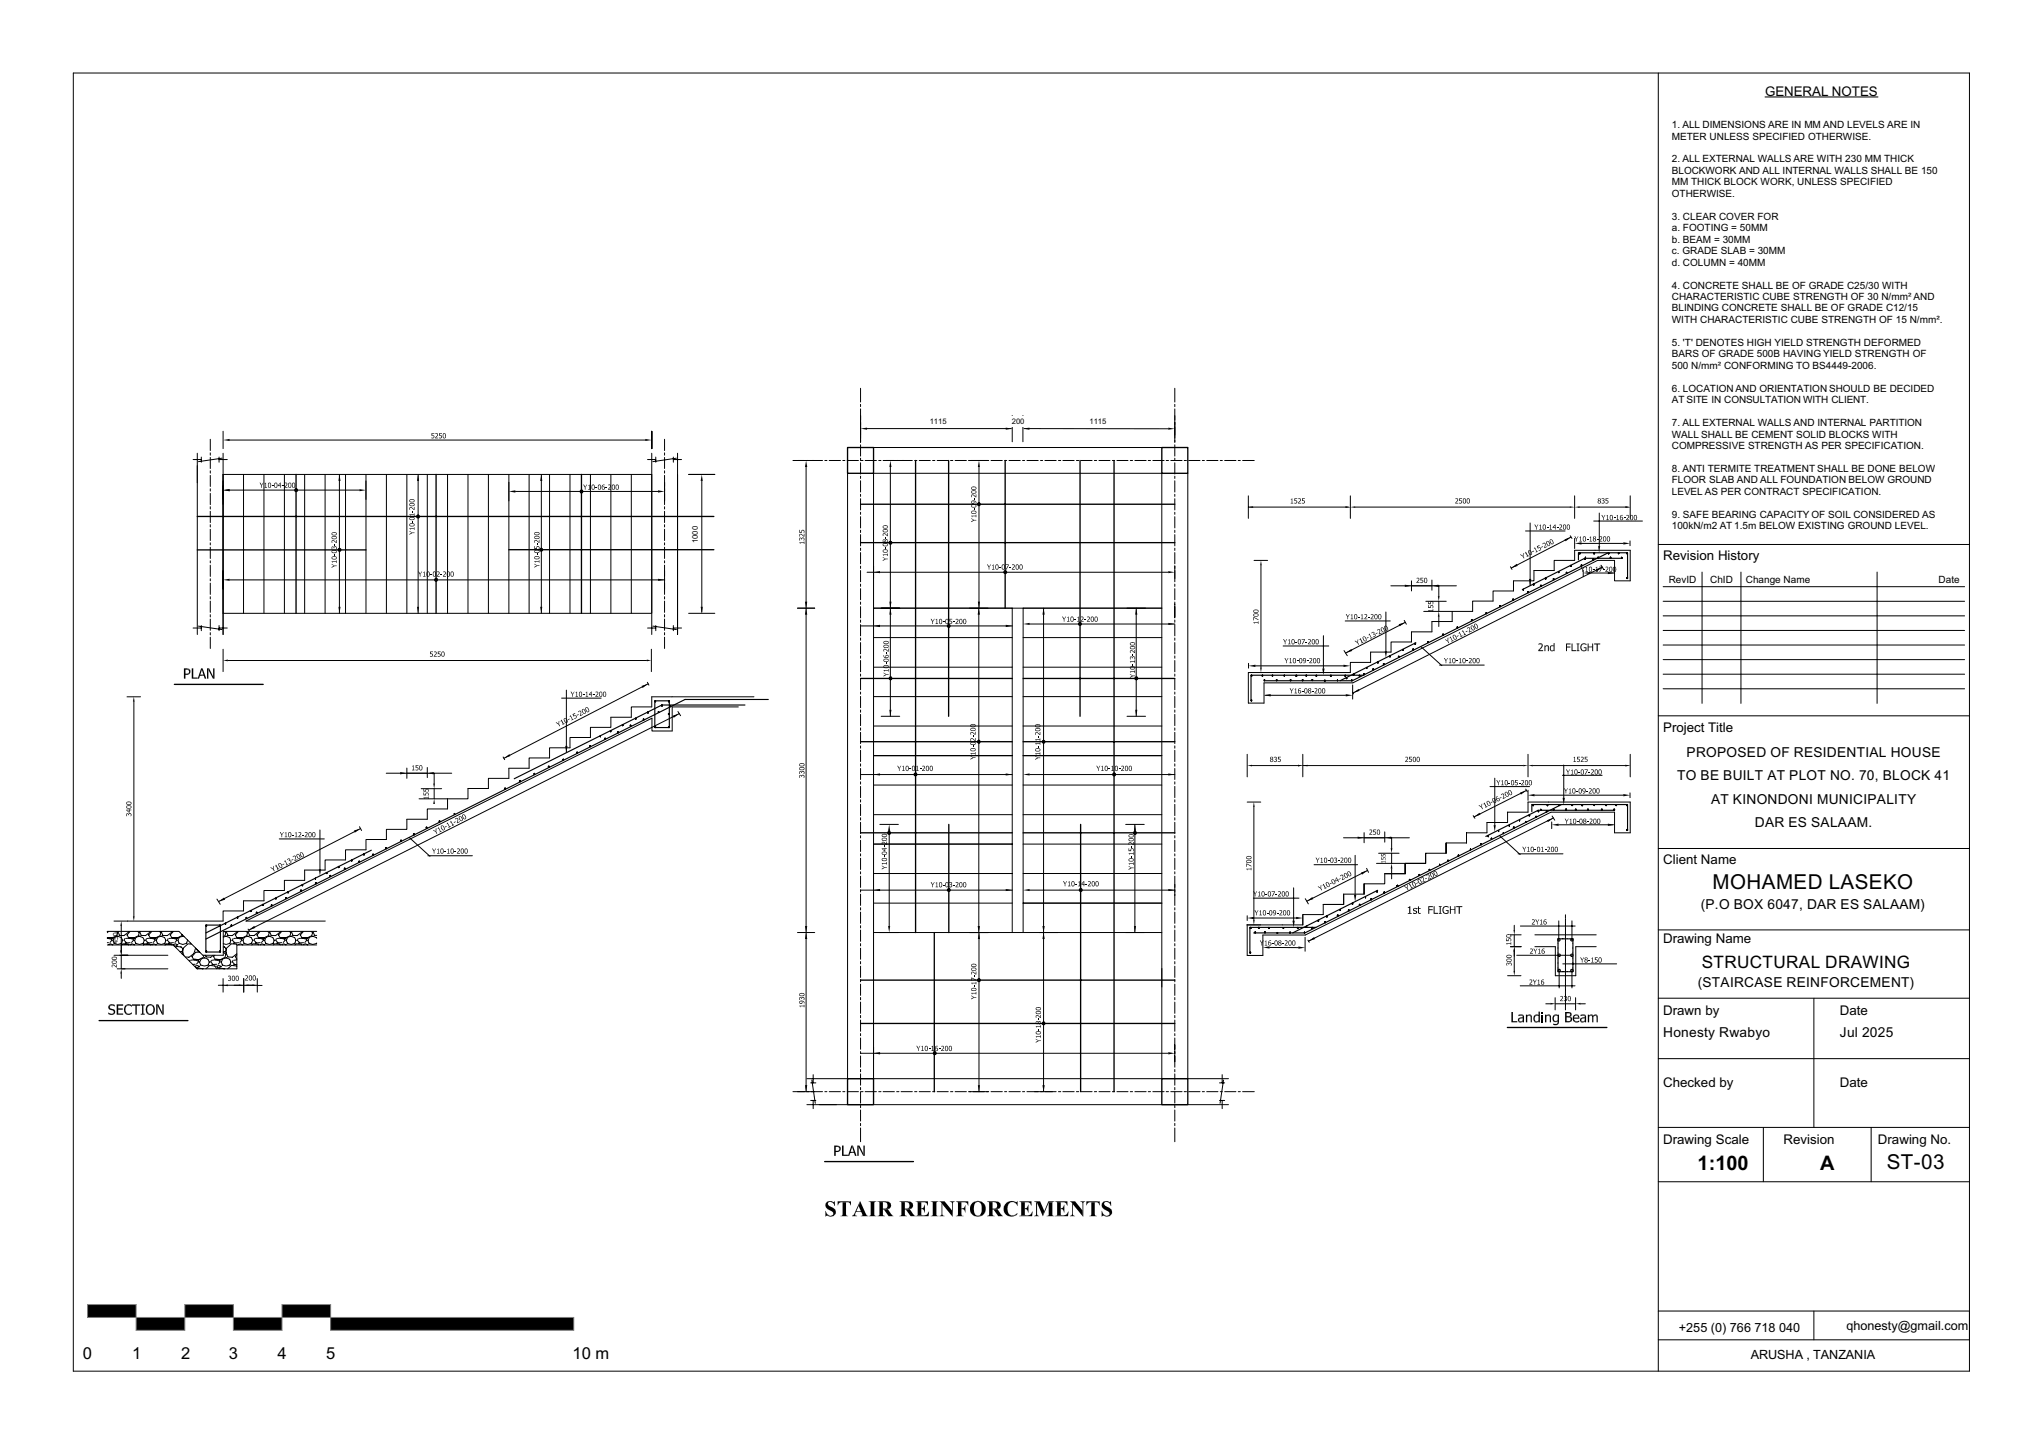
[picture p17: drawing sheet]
<svg xmlns="http://www.w3.org/2000/svg" width="420mm" height="297mm" viewBox="0 0 420 297" stroke-linecap="round" stroke-linejoin="round" font-family="sans-serif">
<defs><g id="words">
<g font-size="4.2">
<text x="352.2" y="182.9">MOHAMED LASEKO</text>
<text x="388.1" y="240.5">ST-03</text>
</g>
<g font-size="4.1">
<text x="349.2" y="240.6">1:100</text>
<text x="374.4" y="240.6">A</text>
</g>
<text font-size="3.5" x="350" y="199.1">STRUCTURAL DRAWING</text>
<g font-size="3.4">
<text x="17.1" y="279.5">0</text>
<text x="27.2" y="279.5">1</text>
<text x="37.2" y="279.5">2</text>
<text x="47.1" y="279.5">3</text>
<text x="57.1" y="279.5">4</text>
<text x="67.1" y="279.5">5</text>
<text x="117.8" y="279.5">10 m</text>
</g>
<g font-size="2.8">
<text x="346.9" y="155.7">PROPOSED OF RESIDENTIAL HOUSE</text>
<text x="345" y="160.5">TO BE BUILT AT PLOT NO. 70, BLOCK 41</text>
<text x="351.9" y="165.3">AT KINONDONI MUNICIPALITY</text>
<text x="360.9" y="170.1">DAR ES SALAAM.</text>
<text x="349.8" y="187.1">(P.O BOX 6047, DAR ES SALAAM)</text>
<text x="349.2" y="203">(STAIRCASE REINFORCEMENT)</text>
<text x="342.1" y="213.4">Honesty Rwabyo</text>
<text x="378.4" y="213.4">Jul 2025</text>
</g>
<g font-size="2.7">
<text x="363" y="19.7">GENERAL NOTES</text>
<text x="342.1" y="115.1">Revision History</text>
<text x="342.1" y="150.5">Project Title</text>
<text x="342.1" y="177.7">Client Name</text>
<text x="342.1" y="194">Drawing Name</text>
<text x="342.1" y="208.8">Drawn by</text>
<text x="378.4" y="208.8">Date</text>
<text x="342.1" y="223.6">Checked by</text>
<text x="378.4" y="223.6">Date</text>
<text x="342.1" y="235.4">Drawing Scale</text>
<text x="366.8" y="235.4">Revision</text>
<text x="386.3" y="235.4">Drawing No.</text>
</g>
<g font-size="2.6">
<text x="345.3" y="273.9">+255 (0) 766 718 040</text>
<text x="379.8" y="273.6">qhonesty@gmail.com</text>
<text x="360.1" y="279.4">ARUSHA , TANZANIA</text>
</g>
<g font-size="2.1">
<text x="343.9" y="26.3">1. ALL DIMENSIONS ARE IN MM AND LEVELS ARE IN</text>
<text x="343.9" y="28.7">METER UNLESS SPECIFIED OTHERWISE.</text>
<text x="343.9" y="33.4">2. ALL EXTERNAL WALLS ARE WITH 230 MM THICK</text>
<text x="343.9" y="35.8">BLOCKWORK AND ALL INTERNAL WALLS SHALL BE 150</text>
<text x="343.9" y="38.1">MM THICK BLOCK WORK, UNLESS SPECIFIED</text>
<text x="343.9" y="40.5">OTHERWISE.</text>
<text x="343.9" y="45.2">3. CLEAR COVER FOR</text>
<text x="343.9" y="47.6">a. FOOTING = 50MM</text>
<text x="343.9" y="49.9">b. BEAM = 30MM</text>
<text x="343.9" y="52.3">c. GRADE SLAB = 30MM</text>
<text x="343.9" y="54.6">d. COLUMN = 40MM</text>
<text x="343.9" y="59.3">4. CONCRETE SHALL BE OF GRADE C25/30 WITH</text>
<text x="343.9" y="61.7">CHARACTERISTIC CUBE STRENGTH OF 30 N/mm² AND</text>
<text x="343.9" y="64.1">BLINDING CONCRETE SHALL BE OF GRADE C12/15</text>
<text x="343.9" y="66.4">WITH CHARACTERISTIC CUBE STRENGTH OF 15 N/mm².</text>
<text x="343.9" y="71.1">5. 'T' DENOTES HIGH YIELD STRENGTH DEFORMED</text>
<text x="343.9" y="73.5">BARS OF GRADE 500B HAVING YIELD STRENGTH OF</text>
<text x="343.9" y="75.8">500 N/mm² CONFORMING TO BS4449-2006.</text>
<text x="343.9" y="80.6">6. LOCATION AND ORIENTATION SHOULD BE DECIDED</text>
<text x="343.9" y="82.9">AT SITE IN CONSULTATION WITH CLIENT.</text>
<text x="343.9" y="87.6">7. ALL EXTERNAL WALLS AND INTERNAL PARTITION</text>
<text x="343.9" y="90">WALL SHALL BE CEMENT SOLID BLOCKS WITH</text>
<text x="343.9" y="92.3">COMPRESSIVE STRENGTH AS PER SPECIFICATION.</text>
<text x="343.9" y="97.1">8. ANTI TERMITE TREATMENT SHALL BE DONE BELOW</text>
<text x="343.9" y="99.4">FLOOR SLAB AND ALL FOUNDATION BELOW GROUND</text>
<text x="343.9" y="101.8">LEVEL AS PER CONTRACT SPECIFICATION.</text>
<text x="343.9" y="106.5">9. SAFE BEARING CAPACITY OF SOIL CONSIDERED AS</text>
<text x="343.9" y="108.8">100kN/m2 AT 1.5m BELOW EXISTING GROUND LEVEL.</text>
<text x="343.2" y="119.8">RevID</text>
<text x="351.7" y="119.8">ChID</text>
<text x="359.1" y="119.8">Change Name</text>
<text x="398.7" y="119.8">Date</text>
</g>
<g font-size="1.6">
<text x="191.2" y="87.2">1115</text>
<text x="208.1" y="87.2">200</text>
<text x="224.1" y="87.2">1115</text>
<text x="143.6" y="111.7" transform="rotate(-90 143.6 111.7)">1000</text>
</g>
<text font-size="1.4" fill="#fff" x="13.8" y="283.3">GSPublisherVersion 0.0.100.100</text>
</g></defs>
<g fill="#000">
<path d="M18 268.3h10v2.7h-10z" fill-rule="evenodd"/>
<path d="M28 271h10v2.6h-10z" fill-rule="evenodd"/>
<path d="M38 268.3h10v2.7h-10z" fill-rule="evenodd"/>
<path d="M48 271h10v2.6h-10z" fill-rule="evenodd"/>
<path d="M58 268.3h10v2.7h-10z" fill-rule="evenodd"/>
<path d="M68 271h50v2.6h-50z" fill-rule="evenodd"/>
</g>
<path d="M18 268.3v2.7h100v2.6h-50v-5.3h-10v5.3h-10v-5.3h-10v5.3h-10v-5.3z" fill="none" stroke="#7f7f7f" stroke-width=".21"/>
<path d="M341.1 112h64M341.1 147.2h64M341.1 174.5h64M341.1 191.3h64M341.1 205.3h64M341.1 217.7h64M341.1 231.9h64M341.1 243.1h64" fill="none" stroke="#000" stroke-width=".21"/>
<path d="M342.1 117.7h62v27h-62z" fill-rule="evenodd" fill="#fff"/>
<g fill="none" stroke="#000" stroke-width=".21">
<path d="M15.1 15h390v267h-390zM341.1 15v267M363 19.9h23.3M350.1 117.7v27M358.1 117.7v27M386.1 117.7v27M342.1 120.7h62M342.1 123.7h62M342.1 126.7h62M342.1 129.7h62M342.1 132.7h62M342.1 135.7h62"/>
<path d="M342.1 138.7h62M342.1 141.7h62M373.1 205.3v26.6M362.7 231.9v11.2M384.9 231.9v11.2M341.1 269.7h64M341.1 275.6h64M373.1 269.7v5.9"/>
</g>
<path d="M19.4 30.1h320.3v226.4h-320.3z" fill-rule="evenodd" fill="#fff"/>
<g fill="none" stroke="#000" stroke-width=".21">
<path d="M177 79.9v2.8M241.6 79.9v2.8M39.7 94.5h1.7M40.6 95.8v3.5zM40.6 93.2v37.3M41.4 94v1.1M43.3 90.4v2.3M43.3 93.1v.5M43.3 94.1v2.3M43.3 96.8v.5M43.3 97.8v2.3M45.1 94.5h1.6"/>
<path d="M45.1 94v1.1M45.6 94.2l-4.8 .7M45.9 88.7v3.6zM45.9 97.6h88.2v28.5h-88.2M45.9 93.2v37.3M47.2 90.5h85.5M50.1 97.6v28.5M54.3 97.6v28.5M58.5 97.6v28.5M62.7 97.6v28.5M66.9 97.6v28.5M69.8 97.6v28.5"/>
<path d="M71.1 97.6v28.5M75.3 97.6v28.5M79.5 97.6v28.5M83.7 97.6v28.5M86 97.6v28.5M87.9 97.6v28.5M92.1 97.6v28.5M96.3 97.6v28.5M100.5 97.6v28.5M104.7 97.6v28.5M108.8 97.6v28.5M111.3 97.6v28.5"/>
<path d="M113 97.6v28.5M117.2 97.6v28.5M121.4 97.6v28.5M125.6 97.6v28.5M129.8 97.6v28.5M133.2 94.5h1.7M134.1 88.7v3.6M134.1 93.2v37.3M134.9 94v1.1M136.7 90.4v2.3M136.7 93.1v.5M136.7 94.1v2.3"/>
<path d="M136.7 96.8v.5M136.7 97.8v6M138.5 94.5h1.7M138.5 94v1.1M139.1 94.2l-4.8 .7M139.4 93.2v37.3M141.6 97.6h5.4M144.3 98.9v27M163.1 94.7h6.1M165.8 96.1v128.4M169.7 94.7h.4M170.6 94.7h2.3"/>
<path d="M173.3 94.7h.5M174.2 94.7h2.4M174.3 92h70M174.3 97.3v124.6M177 83.2v.4M177 84.1v6.9M177 91.5v2.3M177 94.2v.5M177 95.2v2.3M177 97.9v.5M177 98.9v2.3M177 94.7h.5"/>
<path d="M177.9 94.7h2.4M178.3 88.2h29.7M180.7 94.7h.5M181.6 94.7h6M183.1 96.1v51.2M188.1 94.7h.5M189.1 94.7h2.2M191.8 94.7h.5M192.8 94.7h2.2M195.5 94.7h.5M196.4 94.7h2.4M199.2 94.7h4.2"/>
<path d="M201.4 96.1v29M203.8 94.7h2.4M206.6 94.7h.5M207.5 94.7h2.3M208.2 85.5v5.4M210.3 94.7h.5M210.4 85.5v5.4M210.7 88.2h29.6M211.2 94.7h2.3M214 94.7h.4M214.9 94.7h2.3M217.7 94.7h.5"/>
<path d="M218.6 94.7h2.3M221.4 94.7h.5M222.3 94.7h2.3M225.1 94.7h.5M226 94.7h2.3M228.8 94.7h.5M229.7 94.7h2.3M232.5 94.7h.4M233.4 94.7h2.3M236.2 94.7h.4M237.1 94.7h2.3M239.9 94.7h.4"/>
<path d="M240.8 94.7h2.3M241.6 83.2v.4M241.6 84.1v6.9M241.6 91.5v2.3M241.6 94.2v.5M241.6 95.2v2.3M241.6 97.9v.5M241.6 98.9v2.3M243.6 94.7h.4M244.3 97.3v124.6M244.5 94.7h2.3M247.3 94.7h.4"/>
<path d="M248.2 94.7h2.3M251 94.7h.4M251.9 94.7h2.3M254.7 94.7h.4M255.6 94.7h2.4M43.3 100.5v.5M43.3 101.5v2.3M43.3 104.2v.5M43.3 105.2v2.3M43.3 107.9v.5M43.3 108.9v2.3M43.3 111.6v.5"/>
<path d="M43.3 112.6v2.3M43.3 115.3v.5M43.3 116.2v2.4M43.3 119v.5M43.3 119.9v2.4M47.2 100.8h26.7M47.2 119.3h89.5M106 101.1h29.3M136.7 104.2v.5M136.7 105.2v2.3M136.7 107.9v.5M136.7 108.9v2.3"/>
<path d="M136.7 111.6v.5M136.7 112.6v2.3M136.7 115.3v.5M136.7 116.2v6.1M177 101.7v.4M177 102.6v2.3M177 105.4v.4M177 106.3v2.3M177 109.1v.4M177 110v2.3M177 112.7v.5M177 113.7v2.3"/>
<path d="M177 116.4v.5M177 117.3v2.4M178.3 117.7h62M241.6 101.7v.4M241.6 102.6v2.3M241.6 105.4v.4M241.6 106.3v2.3M241.6 109.1v.4M241.6 110v2.3M241.6 112.7v.5M241.6 113.7v2.3M241.6 116.4v3.3"/>
<path d="M256.8 102v4.6M256.8 104.3h20M257.9 115.3h2.8M259.4 116.2v21.1M277.7 102v4.6M278.7 104.3h44.2M290.3 119.5v2.1M294.5 119.3v2.1M310.7 116.6l.3 .5M313.8 109.2h8.1M314.7 107.6v12.9M323 110.2l.3 .5"/>
<path d="M323.1 110.5l-12.3 6.3M323.9 102v4.6M323.9 110.7v2.1M324.8 104.3h9.5M325.2 111.8h8.7M325.6 117.3v1.3M327.1 117.9h5M327.8 107.2h10M328.9 105.5v6.8M329.3 116.2l.5 .9M329.6 116.6l-51.3 25.9M335.3 111.3v.9"/>
<path d="M335.3 102v4.6M39.7 129.2h1.7M40.8 128.8l4.8 .7M41.4 128.7v1M43.3 122.7v.5M43.3 123.6v2.4M43.3 126.4v.5M43.3 127.3v2.3M43.3 130.1v.5M43.3 131.1v2.3M45.1 128.7v1M45.1 129.2h1.6"/>
<path d="M45.9 133.5v4.6M46.9 135.9h86.1M133.2 129.2h1.7M134 133.5v4.6M134.3 128.8l4.8 .7M134.9 128.7v1M136.7 122.7v.5M136.7 123.6v2.4M136.7 126.4v.5M136.7 127.3v2.3M136.7 130.1v.5M136.7 131.1v2.3"/>
<path d="M138.5 129.2h1.7M138.5 128.7v1M141.6 126.1h5.4M164 125.1h3.6zM164 125.1h3.6M177 128.7h31.2M177 120.1v.5M177 121.1v2.3M177 123.8v.5M177 124.8v2.3M177 127.5v.5M177 128.5v2.3"/>
<path d="M177 131.2v.5M177 132.2v2.3M177 134.9v.5M177 135.9v2.3M177 138.6v.5M177 139.5v2.4M179.7 125.1h59.3M179.7 137.2h28.5M179.7 131.1h28.5M201.3 125.1v66.7M208.2 125.1v66.7M210.4 125.1v66.7"/>
<path d="M210.4 137.2h28.6M210.4 131.1h28.6M211.8 128.3h29.8M214.6 125.1v99.4M233.7 125.1v22.2M241.6 120.1v.5M241.6 121.1v2.3M241.6 123.8v3.3M241.6 127.5v.5M241.6 128.5v2.3M241.6 131.2v.5M241.6 132.2v2.3"/>
<path d="M241.6 134.9v.5M241.6 135.9v2.3M241.6 138.6v.5M241.6 139.5v2.4M256.8 138.3h20.9v-2.1h4.2v-2.1h4.2v-2.1h4.2v-2h4.2v-2.2h4.2v-2h4.2v-2.2h4.2v-2h4.2v-2.1h4.2v-2.2h4.2v-2h4.2v-2.1h11.4v6.3h-3.2v-4.2h-3.5l-50.3 25.1h-18.3v4.2h-3.2zM256.8 136.4v1M258.2 137h18.1M263.9 132.9h9.4M272.2 130.7v6.8M276.4 133.8l.7 1.1M276.7 127.7h9.3M285.1 125.9v8"/>
<path d="M286.1 120.5h13.4M288.8 127.6l.5 .8M289.1 128l-12.3 6.3M292.3 133.1l4.3 3.8M292.8 125.8h5.9M293.3 123.7h4.2M295.9 120.5v2.1M295.9 123.7v2.1M295.9 126.8v2.1M296.1 136.8h9.2M26.1 143.3h2.8M27.5 144.3v44.2"/>
<path d="M79.4 159h13.5M83.7 158v2.1M87.9 157.9v2M89.3 159v2.2M103.5 155.7l.3 .5M115.5 143.6h8.1M116.5 141.9v12.9M133.1 140.3l.4 .6M133.3 140.6l-29.7 15.4M139.4 146.3l.6 .9M139.7 146.8l-88.5 44.5M151.9 145.4h-13.6v5h-4.2v-2.7l-83.5 41.7h16.3"/>
<path d="M155.1 143.3h-21v2.1h-4.3v2.1h-4.2v2.1h-4.2v2.1h-4.2v2.1h-4.2v2.1h-4.2v2.1h-4.1v2.1h-4.2v2.1h-4.2v2.1h-4.2M177 159.3h31.2M177 142.3v.5M177 143.2v2.4M177 146v.5M177 146.9v2.4M177 149.7v.5M177 150.6v2.3M177 153.4v.5M177 154.3v2.3M177 157.1v.5M177 158.1v2.2"/>
<path d="M179.7 149.3h28.5M179.7 143.3h28.5M179.7 155.4h28.5M181.2 147.3h3.9M210.4 149.3h28.6M210.4 143.3h28.6M210.4 155.4h28.6M211.8 159.3h29.8M231.8 147.3h3.8M241.6 142.3v.5M241.6 143.2v2.4M241.6 146v.5"/>
<path d="M241.6 146.9v2.4M241.6 149.7v.5M241.6 150.6v2.3M241.6 153.4v.5M241.6 154.3v2.3M241.6 157.1v.5M241.6 158.1v2.2M256.5 155.1v4.7M257.4 157.5h9.6M260.2 143h16.6M268 157.5h45.3M268 155.1v4.7"/>
<path d="M278.2 142.3l.2 .4M278.2 140.9v2.9M314.3 155.1v4.7M315.3 157.5h19M321.4 159.5h8.1M321.6 157.3v6.8M335.3 155.1v4.7M57.4 172.6h9.3M65.8 170.7v8.1M73.9 170l.5 .8M74.1 170.4l-29.2 15M84.2 172.3l4.2 3.8"/>
<path d="M86.2 164.3h5.9M86.6 162.2h4.2M88 176h9.2M89.3 162.2v2.1M92.1 164.3v2.1h-4.2v2.1h-4.2v2.1h-4.2v2.1h-4.2v2.1h-4.2v2.1h-4.2v2.1h-4.2v2.1h-4.2v2.1h-4.2v2.1h-4.2v2.1h-4.2v2h-22.5M177 160.8v.5M177 161.7v2.4M177 164.5v.5M177 165.4v2.4M177 168.2v.5M177 169.1v2.4M177 171.9v.5"/>
<path d="M177 172.8v2.3M177 175.6v.4M177 176.5v2.3M177 179.3v.4M179.7 173.6h28.5M179.7 179.7h28.5M179.7 167.6h28.5M179.7 161.5h28.5M181 169.6h3.8M182.9 170.9v19.6M210.4 173.6h28.6M210.4 179.7h28.6"/>
<path d="M210.4 167.6h28.6M210.4 161.5h28.6M231.5 169.6h3.8M233.4 169.6v22.2M241.6 160.8v.5M241.6 161.7v2.4M241.6 164.5v.5M241.6 165.4v2.4M241.6 168.2v.5M241.6 169.1v2.4M241.6 171.9v.5M241.6 172.8v2.3"/>
<path d="M241.6 175.6v.4M241.6 176.5v2.3M241.6 179.3v.4M256.5 165h2.8M257.9 165.9v23.3M270.3 177.9h8.9M276.3 172.3h13.6M278.7 175.9v8.2M280.6 171.3v2M281.1 178.6l.4 .8M281.3 179l-12.5 6.4M283.1 177.6h5.9v2.1h-4.2v2.1h-4.2v2.1h-4.2"/>
<path d="M283.6 175.5h4.2M284.8 171.1v2.1M286.2 172.3v2.1M286.2 175.5v2.1M286.2 178.6v2.2M289 177.6v2.1v-2.1h4.2zM293.2 175.5v2.1v-2.1h4.2M297.4 173.4v2.1v-2.1h4.2M301.6 171.3v2.1v-2.1h4.2M303 167.8l.4 .5M305.8 169.2v2.1zM305.8 169.2h4.3l-.1-2.2h4.3v-2h21v6.3h-3.2v-4.3h-13.1l-50.5 25.3h-8.8v4.2h-3.2v-6.3"/>
<path d="M306.5 161.8h8.1M307.4 160.1v9.6M308.4 171.9l4.3 3.9M312.2 175.6h9.3M313.8 162.3l.3 .5M314 162.6l-10.8 5.4M314.3 162.5v2.1M315.6 163.6h18.3M319.2 169.1v1.3M319.2 167.8l.6 .9M319.5 168.2l-50.4 25.4M320.6 169.6h11.2"/>
<path d="M335.3 163.1v1M22.1 194.4h13.5l4.9 4.9h8.2v-4.9h16.4M22.1 193.9h.2M22.1 192.8l1.1 .1M22.2 192.9l-.1 .1 .8 .2 .1 .2M22.3 191.6l-.2 .2M22.3 194.3l.1 .1M22.6 194.2l-.3 .1M22.7 194.1l.5 .2-.1 .1M23 193.4l-.4 .4M23.2 193.4l.3 .6M23.4 194l.8 .2"/>
<path d="M23.4 196.5h11.1M23.5 192.8l-.2 .6M23.8 191.6l.4 .2M23.9 192.5l-.9 .5M24.1 199.3h10.4M24.2 192.5l.7 .3M24.2 191.8l-.2 .6M24.2 191.6l.4 .8M24.3 192.5l-.7 .2M24.5 192.4h1M24.9 190.4v5.1M24.9 196.5v2.8"/>
<path d="M25 192.9l.2 .6M25.2 194.2l-.2 .2M25.2 193.4l-.1 .6-.8 .2M25.3 194.1l1.1 .1 .1 .2M25.5 193.4l.5 .5M25.6 193.1l-.1 .3M26.1 192.3l.3 .5M26.5 191.7l-1 .7M26.5 192.9l.9 .3M26.6 191.6l-.1 .1M26.6 192.8l1.1 .1M26.7 192.9l-.9 .1"/>
<path d="M26.7 193.9l-1 .1M26.7 191.6l-.6 .7M26.8 194.3l.1 .1M27.1 194.2l-.4 .1M27.1 194.1l.6 .2-.2 .1M27.4 193.2l.1 .2-.4 .4M27.7 193.4l.2 .6M27.8 194l.8 .2M28 192.8l-.3 .6M28.3 191.6l.4 .2M28.4 192.5l-1 .5M28.6 192.5l.7 .3"/>
<path d="M28.6 191.8l-.1 .6M28.7 191.6l.3 .8M28.8 192.5l-.8 .2M29.4 192.9l.3 .6M29.5 194l-.7 .2M29.7 194.2l-.2 .2M29.7 193.4l-.2 .6M29.7 194.1l1.1 .1M29.9 193.4l.5 .5M30.1 193.1l-.1 .3M30.6 192.3l.3 .5M30.8 194.2l.1 .2"/>
<path d="M30.9 191.7l-1 .7h-.9M31 192.9l.9 .3v.2M31 191.6v.1M31 192.8l1.1 .1M31.1 192.9l-.8 .1M31.2 193.9l-1 .1M31.2 191.6l-.6 .7M31.3 194.3v.1M31.5 194.2l-.3 .1M31.6 194.1l.5 .2-.1 .1M31.9 193.4l-.4 .4M32.1 193.4l.3 .6 .7 .2"/>
<path d="M32.4 192.8l-.2 .6M32.8 191.6l.4 .2M32.8 192.5l-.9 .5M33.1 192.5l.7 .3M33.1 191.8l-.2 .6M33.2 191.6l.3 .8M33.2 192.5l-.7 .2M33.4 192.4h1M33.9 192.9l.2 .6M34 194l-.8 .2M34.1 194.2l-.2 .2M34.1 193.4l-.2 .6"/>
<path d="M34.2 194.1l1.1 .1 .1 .2M34.4 193.4l.5 .5M34.6 193.1l-.2 .3M35 192.3l.3 .5M35.4 191.7l-1 .7M35.4 192.9l.9 .3 .1 .2-.4 .4M35.5 191.6l-.1 .1M35.5 192.8l1.1 .1M35.6 192.9l-.8 .1M35.7 193.9l-1.1 .1M35.7 191.6l-.7 .7M35.7 194.3l.2 .3"/>
<path d="M36 194.2l-.3 .1M36.1 194.1l.5 .2-.7 .4M36.3 194.7l-.2 .2M36.4 194.7l.9 .1M36.6 193.4l.2 .6M36.8 194l.8 .2M36.9 192.8l-.3 .6M37 195.7l.5 .1M37.2 194.8l.4 .3M37.3 192.5l-1 .5M37.4 196.2l.2 .1M37.4 192.2v.2"/>
<path d="M37.6 192.5l.3 .2M37.6 196.2v.1M37.6 195.9l.3 .7M37.6 195.1v.3M37.6 195.1v.9M37.6 195.3l-.2 .4M37.7 192.5l-.7 .2M38.4 194l-.7 .2M38.5 193.3l.1 .2M38.6 194.2l-1 .9M38.6 193.4l-.2 .6M38.7 194.1l.7 .1"/>
<path d="M39 197.5v.2M39.1 194h.1M39.8 196.2l-.9 .7-.8-.1M39.9 197.4l.9 .3M39.9 197.3l1.1 .1M40.1 197.4l-.9 .1M40.1 198.3l-.5 .1M40.2 198.7l.1 .4M40.2 195l-.3 1.1M40.4 198.6l-.3 .2M40.4 195.2l.3 .5M40.5 198.6l.5 .2-.6 .4"/>
<path d="M40.8 197.6v.3l-.4 .4M40.8 199.1l-.2 .2M40.8 195.7h.1M40.9 199.1l.9 .2-.2-.1M41 197.9l.3 .6M41.1 195.9h-.8l-.8 .9 .3 .5M41.2 198.5l.8 .2M41.4 197.2l-.3 .7M41.7 197l-.9 .4M42 196.5l-.2 .4M42 197l.7 .3M42.1 197l-.7 .2"/>
<path d="M42.3 196.5l.1 .3M42.3 196.8l1 .1M42.8 197.3l.3 .6M42.9 198.5l-.8 .2M43 198.7l-.7 .6M43.1 197.9l-.3 .6M43.1 198.6l1.1 .1 .4 .6M43.3 197.8l.5 .6M43.5 197.5l-.1 .4M43.9 196.5l-.6 .4M44.2 196.5l-.3 .3 .3 .5M44.3 197.4l.9 .3"/>
<path d="M44.4 197.3l1.1 .1M44.5 197.4l-.9 .1M44.6 198.3l-1 .1M44.6 184.9l.7 1.1M44.9 198.6l-.3 .2M44.9 198.6l.6 .2-.7 .4-.2-.5M45.2 197.6l.1 .3M45.3 199.1l-.2 .2M45.3 197.9l-.4 .4M45.3 199.1l.9 .2M45.7 198.5l.7 .2M45.8 197.2l-.3 .7 .3 .6"/>
<path d="M45.9 194.8h.3M45.9 194.1l.5 .1M45.9 195.7l.5 .1M45.9 195.9l.6 .4M46.1 199.2l.1 .1M46.1 194.8l.4 .3M46.1 191.6l.4 .2M46.2 197l-.9 .4M46.2 192.5l-.3 .1M46.5 195.9l.4 .9M46.5 192.5l.7 .3M46.5 197l.7 .3"/>
<path d="M46.5 196.2l-.2 .7M46.5 191.8l-.2 .6M46.5 195.4l.1-.3-.1 .9M46.5 191.6l.4 .7M46.6 192.5l-.7 .2M46.6 197l-.8 .2M46.6 195.3l-.3 .4M46.8 192.4h.9M46.8 196.8l.9 .1M47.3 192.9l.2 .6M47.3 197.3l.2 .6M47.3 194l-.7 .2"/>
<path d="M47.3 198.5l-.7 .2M47.5 198.7l-.7 .6M47.5 194.2l-1 .9M47.5 193.4l-.2 .6M47.5 197.9l-.2 .6M47.6 198.6l1 .1M47.6 194.1l1 .1M47.8 197.8l.5 .6M47.8 193.4l.5 .5M47.9 193.1l-.1 .3M47.9 197.5l-.1 .4M48.4 192.3l.3 .5"/>
<path d="M48.7 198.7v.1M48.7 194.2l.1 .2M48.7 198.4h-.7M48.7 196.2l-.9 .7M48.7 197.4l-.6 .1M48.7 196.4l-.3 .4 .3 .5M48.8 191.7l-1 .7M48.8 192.9l.9 .3v.2l-.4 .4M48.8 191.6v.1M48.8 192.8l1.1 .1M48.9 192.9l-.8 .1M49 191.6l-.6 .7"/>
<path d="M49.1 193.9l-1.1 .1M49.1 194.3v.1M49.3 194.2l-.3 .1M49.4 194.1l.5 .2-.1 .1M49.9 193.4l.3 .6M50.1 194l.8 .2M50.2 192.8l-.2 .6M50.6 191.6l.4 .2M50.6 192.5l-.9 .5M50.9 192.5l.7 .3M50.9 191.8l-.1 .6M51 191.6l.3 .7"/>
<path d="M51 192.5l-.7 .2M51 191.1l.3 .4M51.3 192.4h.9M51.7 192.9l.3 .6M51.8 194l-.8 .2M51.9 194.2l-.1 .2M52 193.4l-.3 .6M52 194.1l1.1 .1M52.2 193.4l.5 .5M52.4 193.1l-.2 .3M52.8 192.3l.4 .5M53.1 194.2l.1 .2"/>
<path d="M53.2 191.7l-1 .7M53.2 192.9l.9 .3 .1 .2-.4 .4M53.3 191.6l-.1 .1M53.3 192.8l1.1 .1M53.4 192.9l-.8 .1M53.5 193.9l-1 .1M53.5 191.6l-.7 .7M53.8 194.2l-.3 .1 .1 .1M53.9 194.1l.5 .2-.1 .1M54.4 193.4l.2 .6M54.6 194l.8 .2M54.7 192.8l-.3 .6"/>
<path d="M55 191.6l.4 .2M55.1 192.5l-1 .5M55.4 192.5l.7 .3M55.4 191.8l-.2 .6M55.4 191.6l.3 .7M55.5 192.5l-.7 .2M56.1 192.9l.3 .6M56.3 194l-.8 .2M56.4 194.2l-.2 .2M56.4 193.4l-.2 .6M56.5 194.1l1.1 .1 .1 .2M56.7 193.4l.5 .5"/>
<path d="M56.8 193.1l-.1 .3M57.3 192.3l.3 .5M57.7 192.9l.9 .3v.2M57.7 191.6l-1.1 .8h-.9M57.7 192.8l1.1 .1M57.9 192.9l-.9 .1M57.9 193.9l-1 .1M57.9 191.6l-.6 .7M58 194.3l.1 .1M58.3 194.2l-.4 .1M58.3 194.1l.5 .2-.1 .1M58.7 193.4l-.4 .4"/>
<path d="M58.8 193.4l.3 .6M59 194l.8 .2M59.2 192.8l-.3 .6M59.5 191.6l.4 .2M59.6 192.5l-1 .5M59.8 192.5l.7 .3M59.8 191.8l-.1 .6M59.9 191.6l.3 .7M59.9 192.5l-.7 .2M60.6 192.9l.3 .6M60.9 194.2l-.2 .2M60.9 193.4l-.2 .6-.8 .2"/>
<path d="M60.9 194.1l1.1 .1 .1 .2M61.1 193.4l.5 .5M61.3 193.1l-.1 .3M61.8 192.3l.3 .5M62.1 191.7l-1 .7h-.9M62.2 192.9l.9 .3v.2l-.4 .4M62.2 191.6v.1M62.2 192.8l1.1 .1M62.3 192.9l-.8 .1M62.4 193.9l-1 .1M62.4 191.6l-.6 .7M62.5 194.3v.1"/>
<path d="M62.7 194.2l-.3 .1M62.8 194.1l.5 .2M63.3 194.3l-.1 .1M63.3 193.4l.3 .6M63.5 194l.8 .2M63.6 192.8l-.2 .6M64 191.6l.4 .2M64 192.5l-.9 .5M64.3 192.5l.7 .3M64.3 191.8l-.2 .6M64.4 191.6l.3 .7M64.4 192.5l-.7 .2"/>
<path d="M64.6 192.4h.5M65.1 192.9v.1M65.1 191.6h-19.2v4.9h-4.2l-4.9-4.9h-14.7M65.1 194l-.7 .2M65.1 194h.1M164 191.8h3.6zM177 180.2v2.3M177 183v.5M177 183.9v2.3M177 186.7v.5M177 187.6v2.3M177 190.4v.5"/>
<path d="M177 191.3v2.3M177 194.1v.5M177 195v2.3M177 197.8v.4M177 198.7v2.3M177 183.1h31.2M179.7 185.8h28.5M179.7 191.8h59.3M201.4 191.8v32.7M210.4 185.8h28.6M211.8 183.1h29.8M241.6 180.2v6"/>
<path d="M241.6 186.7v.5M241.6 187.6v2.3M241.6 190.4v.5M241.6 191.3v2.3M241.6 194.1v.5M241.6 195v2.3M241.6 197.8v.4M241.6 198.7v2.3M256.4 190.2h11.6M256.5 188.3v1M257.8 184.7h9.4M257.9 188.8h8.7"/>
<path d="M261.1 194.9h6M266.1 182.6v6.8M268 188.1v2.1M268.4 192.8v2.9M268.5 184.8l.6 1.1M269 193.4l.3 .4M272.2 186v2.1h-4.2v2.1M276.4 183.9v2.1h-4.2M280.6 181.8v2.1M310.7 192.3h2.2M310.7 194.7h2.2M311.5 190.3v1"/>
<path d="M311.5 192.3v2.4M311.5 195.7v4M312 196.5h11.2M312.7 190.5h11.3M315.7 194.7h4.2v6h4.2v-6h4.2M315.7 192.3h12.6M320.6 189.4v3.9M320.7 199.6v3.6M321.4 198.2h11.1M322 188.1v.8M322 189v.1M322 189.2v.8"/>
<path d="M322 190.1v.1M322 190.3v.7M322 191.1v.1M322 191.3v.7M322 192.2v.1M322 192.4v.7M322 193.2v.1M322 193.4v.7M322 194.2v.2M322 194.5v.6M322 195.3v.1M322 195.5v.7"/>
<path d="M322 196.3v.1M322 196.6v.6M322 197.3v.2M322 197.6v.7M322 198.4v.1M322 198.6v.7M322 199.4v.1M322 199.7v.7M323.3 189.4v3.9M323.3 199.6v3.6M24.9 200.3v.9M44.9 202.6h8"/>
<path d="M45.9 201.3v2.8M50.1 201.3v2.8M52.9 201.3v2.8M52.9 202.7h1M177 216.6h63.3M177 201.5v.4M177 202.4v2.3M177 205.2v.4M177 206.1v2.3M177 208.9v.4M177 209.8v2.3M177 212.6v.4"/>
<path d="M177 213.5v2.3M177 216.3v.4M177 217.2v2.3M177 220v.4M241.6 201.5v.4M241.6 202.4v2.3M241.6 205.2v.4M241.6 206.1v2.3M241.6 208.9v.4M241.6 209.8v2.3M241.6 212.6v.4M241.6 213.5v6"/>
<path d="M241.6 220v.4M310.1 200.7h2.7M312.7 202.8h11.2M317.9 206.5h1M319.9 205.2v2.5M319.9 206.5h4.2M322 200.5v.1M322 200.7v.7M322 201.5v.1M322 201.7v.8M322 202.5v.1M322 202.8v.7"/>
<path d="M322 203.6v.1M322 203.8v.7M322 204.6v.1M322 204.8v.8M322 205.7v.1M322 205.9v.7M322 206.7v.1M322 206.9v.8M324.1 205.2v2.5M325.1 206.5h1M163.1 224.5h6.1M166 227.2h86.7"/>
<path d="M166 221.9h86.7M166.7 226.3h1.1M166.7 222.7h1.1M167 222.1l.7 4.8M167.3 221v1.7M167.3 226.3v1.7M168.5 227.2h3.5zM169.7 224.5h.4M170.6 224.5h2.3M173.3 224.5h.5M174.2 224.5h2.4M177 220.9v2.3"/>
<path d="M177 223.7v.4M177 224.6v2.3M177 227.4v.4M177 228.3v2.3M177 231.1v.4M177 232v2.8M177 224.5h.5M177.9 224.5h2.4M179.7 221.9v-124.6h59.3v124.6M180.7 224.5h.5M181.6 224.5h2.4M184.4 224.5h.5"/>
<path d="M185.3 224.5h2.3M188.1 224.5h.5M189.1 224.5h2.2M191.8 224.5h.5M192.8 224.5h2.2M195.5 224.5h.5M196.4 224.5h2.4M199.2 224.5h4.2M203.8 224.5h2.4M206.6 224.5h.5M207.5 224.5h2.3M210.3 224.5h.5"/>
<path d="M211.2 224.5h6M217.7 224.5h.5M218.6 224.5h2.3M221.4 224.5h.5M222.3 224.5h2.3M225.1 224.5h.5M226 224.5h2.3M228.8 224.5h.5M229.7 224.5h2.3M232.5 224.5h.4M233.4 224.5h2.3M236.2 224.5h.4"/>
<path d="M237.1 224.5h2.3M239.9 224.5h.4M240.8 224.5h2.3M241.6 220.9v2.3M241.6 223.7v.4M241.6 224.6v2.3M241.6 227.4v.4M241.6 228.3v2.3M241.6 231.1v.4M241.6 232v2.8M243.6 224.5h.4M244.5 224.5h2.3"/>
<path d="M247.3 224.5h.4M248.2 224.5h2.3M250.8 226.3h1.1M250.8 222.7h1.1M251 224.5h.4M251.4 221v1.7M251.4 226.3v1.7M251.7 222.1l-.8 4.8M251.9 224.5h2.3M254.7 224.5h.4M255.6 224.5h2.4"/>
</g>
<g fill="none" stroke="#000" stroke-width=".24">
<path d="M60.7 100.6h.4v.4h-.4zM69.6 112.9h.4v.4h-.4zM85.8 106h.4v.5h-.4zM89.5 119h.4v.5h-.4l-.1-.2zM111.1 112.9h.4v.4l-.2 .1-.2-.1zM119.4 100.9h.4l.1 .2-.1 .2h-.4zM182.9 111.4h.5v.4h-.5zM201.1 103.5h.5v.4l-.2 .1-.3-.1zM206.5 117.5h.5v.4h-.5zM324.7 113.7v1.4zM324.7 113.7h10.1v5.3M325.9 114.9h.2v.1h-.2z"/>
<path d="M327.6 115l.2 .1-.1 .1zM330.8 113.7l-52.7 26.3h-18.1M332.8 113.7l.2 .1-.1 .1zM333.5 114.7l.2 .1zM333.7 114.8h-7.7l-12.9 6.5M334.6 113.7l.2 .1-.2 .1zM334.6 118.8h.2v.2h-.2zM183 139.3h.4v.4h-.4l-.1-.2zM194.9 128.5h.4v.4l-.2 .2-.2-.2zM221.9 128.1h.4v.4h-.4zM233.5 139.3h.4v.4h-.4zM257.3 138.9h.2v.1h-.2z"/>
<path d="M259.6 138.9h.1v.1h-.1zM261.6 138.9h.2v.1h-.2zM269.8 139.8h.2v.1h-.2zM276.9 139.4l.2 .1-.1 .1zM280.5 138.9h-23.2v5.2M280.5 138.6h.1v.1h-.1zM284.5 136.5h.2v.2h-.2zM285.8 134.9l.2 .1-.1 .1zM287.6 135l.2 .1-.1 .1zM290.6 133.5h.1v.2h-.1zM291.2 132.2l-15.6 7.8M293.7 132l.2 .1-.2 .1z"/>
<path d="M296.7 130.5h.2l-.1 .1zM299.7 129l.2 .1h-.2zM305.6 126h.2v.2h-.2zM308.5 124.6h.1v.1h-.1zM316.9 120.4h.1v.2h-.1zM115.7 156.2h.2v.2zM124.4 151.9l.1 .1zM125.5 150.3h.2v.2h-.2zM128 149.1h.2v.1h-.2zM134.7 149.4h.1v.2h-.1zM134.7 144.1h3v5.5h-3zM135.4 146.4l.1 .1z"/>
<path d="M137.5 149.4h.2v.2h-.2zM137.5 144.2h.2v.1h-.2zM153.2 145h-17.1l-30.3 15.2M158 143.9h-17.1l-98.6 49.2M188.1 159.1h.4v.4h-.4zM201.1 152.4h.4v.3l-.2 .2-.2-.2-.1-.1zM228.9 159.1h.5v.4h-.5zM73.8 177.1h.1v.2h-.1zM76.4 174.9l-34.1 17M76.6 175.7l.2 .1-.1 .1zM79.3 174.4h.2v.1h-.2zM82.4 172.9h.2l-.1 .1z"/>
<path d="M90.3 168.9h.2v.1h-.2zM93.4 167.3h.1v.2h-.1zM182.7 171.1h.4v.4h-.4zM233.2 171.1h.5v.4h-.5zM291.8 179.9h.2v.2h-.2zM306.7 172.4h.2v.2h-.2zM311.3 170.1h.2v.2h-.2zM315.1 165.5v1.4zM315.1 165.5h19.7v5.2M315.3 165.5l.1 .1-.1 .1zM316.4 166.8h.1v.1h-.1zM318.2 165.6h.2l-.1 .1z"/>
<path d="M319.5 166.4h.1v.2h-.1zM321.2 165.5l-52.8 26.4h-10.5M325.3 165.5h.2v.2h-.2zM326.5 166.5h.2v.1h-.2zM330.3 165.5h.1v.2h-.1zM332.1 166.7h-15.7l-10.8 5.3M42.3 190.3h3v5.5h-3zM45.2 190.3h.1v.2h-.1zM46.3 189.9h.1v.2zM47.5 190.3h.2v.1h-.2zM48.8 188.7h.1v.1h-.1zM51.5 187.3h.2v.1h-.2z"/>
<path d="M58.8 184.7l.1 .1zM59.2 183.4h.1v.2h-.1zM62.1 182h.2v.1h-.2zM195 182.8h.3l.2 .3-.2 .2h-.3l-.2-.2zM222.1 182.8h.4v.5h-.4zM257.1 195.9h.1v.1h-.1zM258.1 191.7l.2 .1zM258.8 190.8l.2 .1h-.1zM260.1 191.7h.2v.1h-.2zM260.9 190.8l.2 .1-.1 .1zM262.7 191.8h.1v.2h-.1zM263.9 190.8l.2 .1-.1 .1z"/>
<path d="M266.9 190.8h.1v.1h-.1zM269.8 190.8h.2v.1h-.2zM270.7 190.7h-13.6v5.3M271.1 189.3h.1v.1h-.1zM277.3 187.2h.2v.1h-.2zM279.6 186h.1v.2h-.1zM283.4 183.1l-17.5 8.8M284.7 183.5l.1 .1-.1 .1zM289.8 181h.3l-.1 .1zM320.5 193.8v.1M320.5 194v.8M320.5 194.9v.1"/>
<path d="M320.5 195.1v.7M320.5 195.9v.1M320.5 196.1v.7M320.5 197v.1M320.5 197.2v.7M320.5 198v.1M320.5 198.2v.7M320.5 199v.2M320.5 199.3v.6h.8M321.3 193.1h-.8v.6M321.4 193.1h.1M321.4 199.9h.1"/>
<path d="M321.6 193.1h.7M321.6 199.9h.7M322.5 193.1h.1M322.5 199.9h.1M322.7 193.1h.8v.6M323.5 193.8v.1M323.5 194v.8M323.5 194.9v.1M323.5 195.1v.7M323.5 195.9v.1M323.5 196.1v.7M323.5 197v.1"/>
<path d="M323.5 197.2v.7M323.5 198v.1M323.5 198.2v.7M323.5 199v.2M323.5 199.3v.6h-.8M192 216.4l.2-.1 .3 .1v.4h-.5zM201.1 201.4h.5v.4h-.5z"/>
<circle cx="317.9" cy="119" r=".12"/>
<circle cx="319.6" cy="119.1" r=".12"/>
<circle cx="322.2" cy="117.8" r=".12"/>
<circle cx="323.1" cy="116.4" r=".12"/>
<circle cx="324.9" cy="113.8" r=".12"/>
<circle cx="325.3" cy="116.3" r=".12"/>
<circle cx="327.9" cy="113.8" r=".12"/>
<circle cx="328.7" cy="114.7" r=".12"/>
<circle cx="330.9" cy="113.8" r=".12"/>
<circle cx="331.3" cy="114.7" r=".12"/>
<circle cx="260.1" cy="139.9" r=".12"/>
<circle cx="262.6" cy="139.9" r=".12"/>
<circle cx="265.4" cy="139.9" r=".12"/>
<circle cx="266.6" cy="139" r=".12"/>
<circle cx="267.9" cy="139.9" r=".12"/>
<circle cx="268.7" cy="139" r=".12"/>
<circle cx="270.8" cy="139" r=".12"/>
<circle cx="273.7" cy="139" r=".12"/>
<circle cx="276.7" cy="139" r=".12"/>
<circle cx="278.4" cy="138.8" r=".12"/>
<circle cx="279.6" cy="139" r=".12"/>
<circle cx="282.5" cy="137.7" r=".12"/>
<circle cx="283.4" cy="136.2" r=".12"/>
<circle cx="291.1" cy="132.4" r=".12"/>
<circle cx="302.7" cy="127.6" r=".12"/>
<circle cx="311.2" cy="123.3" r=".12"/>
<circle cx="314.3" cy="121.8" r=".12"/>
<circle cx="315.4" cy="120.3" r=".12"/>
<circle cx="109.9" cy="159.2" r=".12"/>
<circle cx="112.9" cy="157.7" r=".12"/>
<circle cx="118.7" cy="154.8" r=".12"/>
<circle cx="121.4" cy="153.5" r=".12"/>
<circle cx="127.1" cy="150.6" r=".12"/>
<circle cx="129.7" cy="149.2" r=".12"/>
<circle cx="132.4" cy="148" r=".12"/>
<circle cx="133.3" cy="146.5" r=".12"/>
<circle cx="134.8" cy="144.3" r=".12"/>
<circle cx="136.1" cy="145.1" r=".12"/>
<circle cx="137.6" cy="146.9" r=".12"/>
<circle cx="137.9" cy="145.2" r=".12"/>
<circle cx="214.7" cy="152.6" r=".29"/>
<circle cx="257.4" cy="144.1" r=".12"/>
<circle cx="272.5" cy="140" r=".12"/>
<circle cx="67.2" cy="179.6" r=".12"/>
<circle cx="69.7" cy="178.3" r=".12"/>
<circle cx="70.9" cy="178.7" r=".12"/>
<circle cx="74.8" cy="175.7" r=".12"/>
<circle cx="85.1" cy="171.6" r=".12"/>
<circle cx="87.7" cy="170.2" r=".12"/>
<circle cx="103.9" cy="162.2" r=".12"/>
<circle cx="106.9" cy="160.7" r=".12"/>
<circle cx="294" cy="178.9" r=".12"/>
<circle cx="300" cy="176" r=".12"/>
<circle cx="304.6" cy="173.6" r=".12"/>
<circle cx="314.6" cy="167.7" r=".12"/>
<circle cx="318.1" cy="166.9" r=".12"/>
<circle cx="320.7" cy="165.6" r=".12"/>
<circle cx="322.1" cy="166.5" r=".12"/>
<circle cx="323.4" cy="165.6" r=".12"/>
<circle cx="324.1" cy="166.5" r=".12"/>
<circle cx="329.5" cy="166.5" r=".12"/>
<circle cx="332" cy="166.5" r=".12"/>
<circle cx="332.4" cy="165.6" r=".12"/>
<circle cx="334.6" cy="165.6" r=".12"/>
<circle cx="334.7" cy="170.7" r=".12"/>
<circle cx="42.4" cy="195.7" r=".12"/>
<circle cx="42.4" cy="190.4" r=".12"/>
<circle cx="45.3" cy="195.7" r=".12"/>
<circle cx="50.7" cy="188.8" r=".12"/>
<circle cx="52.8" cy="187.8" r=".12"/>
<circle cx="54.1" cy="186.1" r=".12"/>
<circle cx="55.9" cy="186.2" r=".12"/>
<circle cx="61.9" cy="183.2" r=".12"/>
<circle cx="65" cy="181.7" r=".12"/>
<circle cx="67.9" cy="180.2" r=".12"/>
<circle cx="257.2" cy="190.9" r=".12"/>
<circle cx="268.7" cy="190.6" r=".12"/>
<circle cx="272.6" cy="189.7" r=".12"/>
<circle cx="272.9" cy="188.5" r=".12"/>
<circle cx="275.2" cy="188.3" r=".12"/>
<circle cx="278.2" cy="185.9" r=".12"/>
<circle cx="282" cy="185" r=".12"/>
<circle cx="287.4" cy="182.2" r=".12"/>
<circle cx="214.7" cy="210.5" r=".3"/>
</g>
<g fill="#000">
<path d="M45.9 90.5l1.3-.2v.4zM69.8 97.6l.2 1.3h-.4zM86 97.6l.2 1.3h-.4zM111.3 97.6l.2 1.3h-.4zM132.7 90.3l1.4 .2-1.4 .2zM144.3 97.6l.2 1.3h-.4zM165.8 94.7l.2 1.4h-.4zM177 88.2l1.3-.2v.4zM183.1 94.7l.3 1.4h-.5zM201.4 94.7l.2 1.4h-.5zM206.9 88l1.3 .2-1.3 .2zM210.4 88.2l1.3-.2v.4z"/>
<path d="M240.3 88l1.3 .2-1.3 .2zM45.9 100.8l1.3-.2v.4zM45.9 119.3l1.3-.3v.5zM60.6 100.7l.6 .1zM60.6 100.8h.6zM60.6 100.8l.6 .1zM60.6 100.9h.6zM60.6 100.9l.6 .1zM60.7 100.6l.5 .1zM60.7 101h.4zM60.7 101h.5zM60.7 100.6h.5z"/>
<path d="M60.7 100.6h.4zM60.7 101l.3 .1zM60.8 100.6h.3zM60.8 101.1h.2zM60.8 100.5l.2 .1zM60.8 101.1h.1zM60.8 100.5h.2zM60.9 100.5h.1zM69.5 113h.6zM69.5 113l.6 .1zM69.5 113.1h.6zM69.5 113.1l.6 .1z"/>
<path d="M69.5 113.2l.6 .1zM69.6 112.9l.5 .1zM69.6 113.3h.4zM69.6 113.3h.5zM69.6 112.9h.5zM69.7 112.9h.3zM69.7 113.3h.3zM69.7 112.8l.3 .1zM69.7 113.3l.2 .1zM69.7 112.8h.3zM69.7 113.4h.2zM69.7 112.8h.2z"/>
<path d="M73.9 100.6l1.4 .2-1.4 .2zM85.7 106.2h.6zM85.7 106.2l.6 .1zM85.7 106.3h.6zM85.7 106.1h.6zM85.7 106.1l.6 .1zM85.7 106.3l.5 .1zM85.7 106.4h.5zM85.8 106l.4 .1zM85.8 106.4l.4 .1zM85.8 106.4h.4zM85.8 106h.4z"/>
<path d="M85.8 106.5h.3zM85.8 106.5h.4zM85.9 106h.2zM85.9 106.5h.1zM85.9 106.5h.2zM86 106h.1zM89.4 119.3h.6zM89.4 119.2h.6zM89.4 119.2l.6 .1zM89.4 119.3l.5 .1zM89.5 119l.4 .1zM89.5 119.1l.5 .1z"/>
<path d="M89.5 119.4l.4 .1zM89.5 119.5h.4zM89.5 119h.4zM89.5 119.5h.3zM89.6 119h.3zM89.6 119.5h.2zM89.6 119h.2zM89.6 119.5h.1zM89.7 119h.1zM104.7 101.1l1.3-.3v.5zM111 113l.6 .1zM111 113.1h.6z"/>
<path d="M111 113.1l.6 .1zM111.1 112.9h.5zM111.1 112.9l.5 .1zM111.1 113.2h.5zM111.1 113.2l.4 .1zM111.1 113.3h.4zM111.1 112.8l.4 .1zM111.2 112.8h.3zM111.2 113.3h.2zM111.2 113.3h.3zM111.2 113.3l.1 .1zM111.2 112.8h.2z"/>
<path d="M111.3 112.8h.1zM119.3 101h.6zM119.3 101l.6 .1zM119.3 101.1l.6 .1zM119.3 101.1h.6zM119.3 101.2h.6zM119.3 101.2h.5zM119.4 101h.5zM119.4 101.2l.4 .1zM119.4 100.9l.4 .1zM119.4 101.3h.4zM119.4 100.8l.4 .1z"/>
<path d="M119.4 101.3l.3 .1zM119.4 100.8h.4zM119.5 100.8h.3zM119.5 101.4h.2zM119.5 100.8h.2zM119.5 101.4h.1zM119.6 100.8h.1zM135.3 100.8l1.4 .3-1.4 .2zM135.3 119l1.4 .3-1.4 .2zM179.7 117.7l1.3-.2v.4zM182.9 111.5l.5 .1zM182.9 111.6h.5z"/>
<path d="M182.9 111.6l.5 .1zM182.9 111.7l.5 .1zM182.9 111.7h.5zM182.9 111.5h.5zM182.9 111.8h.5zM182.9 111.8h.4zM182.9 111.4l.5 .1zM182.9 111.8l.4 .1zM183 111.4h.3zM183 111.9h.2zM183 111.9h.3zM183 111.3l.3 .1z"/>
<path d="M183 111.3h.2zM183.1 111.3h.1zM183.1 111.9h.1zM201 103.7l.6 .1zM201 103.8h.6zM201.1 103.6h.5zM201.1 103.6l.5 .1zM201.1 103.8h.5zM201.1 103.8l.5 .1zM201.1 103.5l.5 .1zM201.1 103.9h.5zM201.2 103.5h.4z"/>
<path d="M201.2 103.9h.3zM201.2 103.9h.4zM201.2 103.9l.2 .1zM201.2 103.4l.3 .1zM201.2 104h.2zM201.2 103.4h.2zM201.3 103.4h.1zM201.3 104h.1zM206.5 117.6l.6 .1zM206.5 117.7h.6zM206.5 117.7l.6 .1zM206.5 117.8h.5z"/>
<path d="M206.5 117.8h.6zM206.5 117.5h.5zM206.5 117.5l.6 .1zM206.5 117.8l.5 .1zM206.5 117.9h.4zM206.5 117.9h.5zM206.6 117.4l.3 .1zM206.6 117.9l.3 .1zM206.6 117.9h.3zM206.6 117.4h.3zM206.7 117.4h.2zM206.7 118h.1z"/>
<path d="M206.7 118h.2zM206.7 117.4h.1zM240.3 117.5l1.3 .2-1.3 .2zM256.8 104.3l.9-.2v.4zM259.4 115.3l.1 .9h-.3zM276.8 104.1l.9 .2-.9 .2zM277.7 104.3l1-.2v.4zM310.8 116.8l1.2-.8 .2 .4zM314.5 119.1h.5l-.3 1.4zM317.8 118.9l.2 .1zM317.8 119h.2zM317.8 119l.2 .1z"/>
<path d="M317.8 119.1h.2zM317.9 118.9h.1zM317.8 118.9h.2zM317.9 119.1h.1zM319.4 119l.2 .1zM319.4 119.1h.3zM319.4 119.1l.2 .1zM319.4 119.2h.2zM319.5 119h.1zM319.4 119h.2zM319.5 119.2h.1zM320.5 117.6h.2z"/>
<path d="M320.5 117.6l.2 .1zM320.5 117.7h.2zM320.5 117.7h.1zM320.5 117.7l.1 .1zM320.5 117.6h.1zM321.8 110.9l1.3-.4-1.1 .8zM322.1 117.8h.2zM322.1 117.8l.2 .1zM322.1 117.9h.2zM322.1 117.7h.2zM322.1 117.7l.2 .1zM322.2 117.7h.1z"/>
<path d="M322.9 104.1l1 .2-1 .2zM323 116.3h.2zM323 116.3l.2 .1zM323 116.4h.2zM323 116.4l.2 .1zM323 116.5h.2zM324.8 113.8h.2zM324.8 113.8l.2 .1zM324.9 113.7h.1zM324.9 113.7l.1 .1zM324.9 113.8h.1zM324.9 113.9h.1z"/>
<path d="M323.9 104.3l1-.2v.4zM325.2 116.3h.2zM325.2 116.2h.2zM325.2 116.2l.2 .1zM325.2 116.3l.2 .1zM325.2 116.4h.2zM325.2 116.4h.1zM323.9 111.8l1.4-.3v.5zM325.9 114.9h.2zM325.9 114.9l.2 .1zM325.9 115h.2zM325.9 115l.2 .1z"/>
<path d="M325.9 115.1h.1zM325.9 115.1h.2zM326 114.9h.1zM326 114.6l.2 .1zM326 114.7h.2zM326 114.7l.2 .1zM326 114.8h.2zM326 114.6h.2zM326 114.8h.1zM325.6 117.9l1.5-.3v.5zM327.6 115h.2zM327.6 115l.2 .1z"/>
<path d="M327.6 115.1h.2zM327.6 115.1l.2 .1zM327.6 115.2h.2zM327.8 113.8h.2zM327.8 113.8l.2 .1zM327.8 113.7h.2zM327.8 113.7l.2 .1zM327.8 113.9h.2zM327.8 113.9h.1zM328.2 117.1l1.4-.4-1.2 .8zM328.6 114.6l.2 .1zM328.6 114.7h.2z"/>
<path d="M328.6 114.7l.2 .1zM328.6 114.8h.2zM328.6 114.6h.2zM328.6 114.8h.1zM328.7 112.3h.4l-.2 1.4zM330.7 117.6l1.4 .3-1.4 .2zM330.7 113.8h.3zM330.7 113.8h.2zM330.7 113.8l.2 .1zM330.8 113.7h.1zM330.8 113.7l.1 .1zM330.8 113.8h.1z"/>
<path d="M330.8 113.9h.1zM331.1 114.7h.3zM331.1 114.7l.3 .1zM331.2 114.6h.1zM331.2 114.6l.2 .1zM331.2 114.7h.2zM331.2 114.8h.1zM331.2 114.8h.2zM332.8 113.7h.2zM332.8 113.7l.2 .1zM332.8 113.8h.2zM332.8 113.8l.2 .1z"/>
<path d="M332.9 113.7h.1zM332.9 113.9h.1zM333.5 114.7h.2zM333.5 114.7l.2 .1zM333.5 114.8h.2zM333.5 114.6h.1zM333.5 114.6l.2 .1zM333.5 114.8h.1zM333.9 111.5l1.4 .3-1.4 .2zM334.3 104.1l1 .2-1 .2zM334.6 113.7l.2 .1zM334.6 113.8h.2z"/>
<path d="M334.6 113.8l.2 .1zM334.6 113.9h.1zM334.6 113.9h.2zM334.6 118.9h.2zM334.6 113.7h.1zM334.6 113.7h.2zM334.6 118.8h.2zM334.6 118.8l.2 .1zM334.6 118.9l.2 .1zM334.6 119h.2zM45.9 135.9l1-.2v.3zM69.6 124.8h.4l-.2 1.3z"/>
<path d="M85.8 124.8h.4l-.2 1.3zM111.1 124.8h.4l-.2 1.3zM133 135.7l1 .2-1 .1zM144.1 124.8h.4l-.2 1.3zM165.8 125.1l.2 1.3h-.4zM165.6 123.8h.4l-.2 1.3zM179.7 128.7l1.3-.2v.5zM182.9 139.5h.5zM182.9 139.5l.5 .1zM182.9 139.4h.5zM182.9 139.4l.5 .1zM182.9 139.6l.5 .1z"/>
<path d="M182.9 139.7h.5zM183.1 125.1l.3 1.3h-.5zM182.9 139.3l.5 .1zM182.9 123.8h.5l-.3 1.3zM183 139.3h.4zM183 139.7l.3 .1zM183 139.7h.4zM183 139.8h.3zM183 139.3h.3zM183 139.8h.2zM183.1 139.2l.2 .1zM183.1 139.8h.1z"/>
<path d="M183.1 139.2h.1zM194.8 128.7h.6zM194.8 128.7l.6 .1zM194.8 128.8h.6zM194.8 128.8l.6 .1zM194.9 128.6l.5 .1zM194.9 128.9h.4zM194.9 128.9h.5zM194.9 128.5l.4 .1zM194.9 128.6h.5zM194.9 128.9l.4 .1zM194.9 129h.4z"/>
<path d="M194.9 128.5h.4zM195 128.5h.3zM195 129h.2zM195 129h.3zM195 128.5h.2zM195.1 128.5h.1zM195.1 129h.1zM201.3 125.1l.3 1.3h-.5zM201.1 123.8h.5l-.2 1.3zM206.9 128.5l1.3 .2-1.3 .3zM210.4 128.3l1.4-.2v.4zM214.6 125.1l.3 1.3h-.5z"/>
<path d="M221.8 128.3h.6zM221.8 128.3l.6 .1zM221.8 128.4l.6 .1zM221.8 128.4h.6zM221.9 128.2l.5 .1zM221.9 128.5h.5zM221.9 128.2h.5zM221.9 128.5h.4zM221.9 128.1l.5 .1zM221.9 128.5l.4 .1zM222 128.1h.3zM222 128.6h.2z"/>
<path d="M222 128.6h.3zM222.1 128l.1 .1zM222.1 128.6h.1zM222.1 128h.1zM233.4 139.4l.6 .1zM233.4 139.5h.6zM233.4 139.5l.6 .1zM233.4 139.6l.6 .1zM233.4 139.6h.6zM233.5 139.4h.5zM233.5 139.7h.5zM233.7 125.1l.2 1.3h-.4z"/>
<path d="M233.5 139.3l.5 .1zM233.5 139.7h.4zM233.5 139.3h.5zM233.5 139.7l.4 .1zM233.6 139.3h.3zM233.6 139.8h.2zM233.6 139.8h.3zM233.7 139.2l.1 .1zM233.7 139.8h.1zM233.7 139.2h.1zM240.3 128.1l1.3 .2-1.3 .2zM257.3 138.9l.2 .1z"/>
<path d="M257.3 139h.2zM257.3 138.9h.2zM257.3 139l.2 .1zM257.3 139.1h.2zM257.4 138.9h.1zM256.8 137l1.4-.3v.5zM259.2 137.3h.3l-.1 1zM259.6 138.9h.1zM259.6 138.9l.1 .1zM259.6 139h.1zM259.6 139l.1 .1zM259.6 139.1h.1z"/>
<path d="M260 139.8l.2 .1zM260 139.9h.2zM260 139.9l.2 .1zM260 140h.1zM260 140h.2zM260 139.8h.1zM261.6 138.9h.2zM261.6 138.9l.2 .1zM261.6 139h.2zM261.6 139l.2 .1zM261.7 138.9h.1zM261.7 139.1h.1z"/>
<path d="M262.5 139.8l.2 .1zM262.5 139.9h.2zM262.5 139.9l.2 .1zM262.5 140h.2zM262.5 139.8h.2zM264 139h.3zM264.1 138.9h.1zM264.1 138.9h.2zM264.1 138.9l.2 .1zM264.1 139h.1zM264.1 139h.2zM264.1 139l.1 .1z"/>
<path d="M264.1 139.1h.1zM265.3 139.9h.3zM265.3 139.9l.2 .1zM265.4 139.8h.1zM265.4 139.8l.1 .1zM265.4 139.9h.2zM265.4 140h.1zM266.5 139h.2zM266.5 138.9h.2zM266.5 138.9l.2 .1zM266.5 139l.2 .1zM266.5 139.1h.2z"/>
<path d="M266.6 138.9h.1zM267.8 139.9h.2zM267.8 139.9l.2 .1zM267.8 139.8h.2zM267.8 139.8l.2 .1zM267.8 140h.2zM267.9 139.8h.1zM268.6 138.9h.2zM268.6 138.9l.2 .1zM268.6 139h.2zM268.6 139h.1zM268.6 138.9h.1z"/>
<path d="M268.6 139l.1 .1zM268.6 139.1h.1zM269.8 139.8l.2 .1zM269.8 139.9h.2zM269.8 139.8h.2zM269.8 139.9l.2 .1zM269.8 140h.2zM269.9 139.8h.1zM270.6 139h.3zM270.6 139h.2zM270.7 138.9h.1zM270.7 138.9l.2 .1z"/>
<path d="M270.7 139l.1 .1zM270.7 139.1h.1zM272.4 139.9h.2zM272.4 139.9l.2 .1zM272.4 140h.2zM272 137.5h.4l-.2 1.4zM273.6 139h.3zM273.6 139h.2zM273.7 138.9h.1zM273.7 138.9l.2 .1zM273.7 139l.1 .1zM273.7 139.1h.1z"/>
<path d="M275 139.9h.2zM275 139.9l.2 .1zM275 140h.2zM275 140h.1zM275 139.8l.1 .1zM275 139.9h.1zM275 139.8h.1zM276.3 136.7l1.4 .3-1.4 .2zM276.6 139h.2zM276.6 138.9h.2zM276.6 138.9l.2 .1zM276.6 139l.2 .1z"/>
<path d="M276.6 139.1h.2zM276.6 139.1h.1zM276.8 139.5h.3zM276.8 139.5h.2zM276.9 139.4h.1zM276.9 139.4l.2 .1zM276.9 139.5h.1zM276.9 139.5l.1 .1zM276.9 139.6h.1zM277.9 139.9h.2zM277.9 139.9l.2 .1zM277.9 140h.2z"/>
<path d="M278 139.8l.1 .1zM278 139.9h.1zM278 139.8h.1zM276.8 134.3l1.1-.8 .2 .4zM278.3 138.8h.2zM278.3 138.7h.2zM278.3 138.7l.2 .1zM278.4 138.6l.1 .1zM278.4 138.7h.1zM278.4 138.8h.1zM279.5 139h.2zM279.5 138.9h.2z"/>
<path d="M279.5 138.9l.2 .1zM279.5 139l.2 .1zM279.5 139.1h.2zM279.6 138.9h.1zM280.5 138.6h.2zM280.5 138.6l.2 .1zM280.5 138.7h.2zM280.5 138.6h.1zM280.5 138.7h.1zM280.5 138.7l.1 .1zM280.5 138.8h.1zM281 137.3h.2z"/>
<path d="M281 137.3l.2 .1zM281 137.4h.2zM281 137.4l.2 .1zM281 137.5h.2zM282.3 137.6h.2zM282.3 137.6h.3zM282.3 137.6l.3 .1zM282.3 137.7h.3zM282.3 137.7h.2zM282.4 137.5l.1 .1zM282.4 137.6h.1zM282.4 137.7h.1z"/>
<path d="M282.4 137.5h.1zM283.3 136.2l.2 .1zM283.3 136.2h.2zM283.3 136.3h.2zM283.4 136.2h.1zM283.4 136.3h.1zM284.5 136.6h.2zM284.5 136.6l.2 .1zM284.5 136.7h.2zM284.6 136.5h.1zM284.6 136.5l.1 .1zM284.6 136.7h.1z"/>
<path d="M284.8 133.9h.5l-.2 1.4zM285.8 134.9h.2zM285.8 134.9l.2 .1zM285.8 135h.2zM285.8 135l.2 .1zM285.8 135.1h.2zM287.6 135h.2zM287.6 135l.2 .1zM287.6 135.1h.2zM287.6 135.1l.2 .1zM287.6 135.2h.2zM287.7 128.4l1.4-.4-1.2 .8z"/>
<path d="M288.5 133.6l.2 .1zM288.5 133.7h.2zM288.5 133.7l.2 .1zM288.5 133.6h.2zM288.5 133.8h.1zM288.5 133.8h.2zM288.9 120.3l1.4 .2-1.4 .2zM290.6 133.5h.1zM290.6 133.5l.1 .1zM290.6 133.6h.1zM290.6 133.6l.1 .1zM290.6 133.7h.1z"/>
<path d="M291 132.3l.2 .1zM291 132.4h.2zM291 132.4l.2 .1zM291 132.5h.1zM291 132.5h.2zM291 132.3h.1zM293.6 132h.3zM293.6 132l.3 .1zM293.6 132.1h.3zM293.6 132.1h.2zM293.7 132h.1zM293.7 132h.2z"/>
<path d="M293.7 132.1h.1zM293.7 132.1l.1 .1zM293.7 132.2h.1zM295.9 125.8l.2 1h-.4zM295.7 122.6h.4l-.2 1.1zM294.5 120.5l1.4-.2v.4zM296.7 130.5h.2zM296.7 130.5l.2 .1zM296.7 130.6h.2zM296.8 130.4h.1zM296.8 130.4l.1 .1zM296.8 130.6h.1z"/>
<path d="M299.7 129h.2zM299.7 129l.2 .1zM299.7 129.1h.2zM299.7 129.1h.1zM299.7 128.9h.1zM299.7 128.9l.1 .1zM302.6 127.5h.2zM302.6 127.5l.2 .1zM302.6 127.6h.2zM302.7 127.5h.1zM302.7 127.6h.1zM302.7 127.4l.1 .1z"/>
<path d="M305.6 126.1h.2zM305.6 126.1l.2 .1zM305.6 126.2h.2zM305.6 126h.2zM305.6 126l.2 .1zM308.4 124.6l.3 .1zM308.4 124.7h.3zM308.4 124.7h.2zM308.5 124.6h.1zM308.4 124.6h.3zM308.5 124.6h.2zM308.5 124.7h.1z"/>
<path d="M308.5 124.7l.1 .1zM311.1 123.3h.2zM311.1 123.3l.2 .1zM311.1 123.4h.2zM311.1 123.2h.2zM311.1 123.2l.2 .1zM313.2 121.3h.2zM313.2 121.2h.2zM313.2 121.2l.2 .1zM313.2 121.3l.2 .1zM313.2 121.4h.2zM313.2 121.4h.1z"/>
<path d="M313.3 121.2h.1zM314.2 121.8h.2zM314.2 121.7h.2zM314.2 121.7l.2 .1zM314.2 121.8l.2 .1zM314.2 121.9h.2zM314.2 121.9h.1zM315.3 120.2h.2zM315.3 120.2l.2 .1zM315.3 120.3h.2zM315.4 120.1h.1zM315.4 120.1l.1 .1z"/>
<path d="M315.4 120.3h.1zM316.8 120.4l.2 .1zM316.8 120.5h.2zM316.8 120.5l.2 .1zM316.9 120.4h.1zM316.8 120.4h.2zM316.9 120.6h.1zM27.5 143.3l.2 1h-.4zM82.3 158.8l1.4 .2-1.4 .3zM87.9 159l1.3-.2v.5zM103.6 156l1.2-.9 .2 .4zM109.8 159.1h.2z"/>
<path d="M109.8 159.1l.2 .1zM109.8 159.2h.2zM109.8 159.2l.2 .1zM109.8 159.3h.2zM112.8 157.7h.2zM112.8 157.7l.2 .1zM112.8 157.6h.2zM112.8 157.6l.2 .1zM112.8 157.8h.2zM112.8 157.8h.1zM115.7 156.2h.2zM115.7 156.2l.2 .1z"/>
<path d="M115.7 156.3h.2zM115.8 156.2h.1zM115.8 156.3l.1 .1zM115.8 156.3h.1zM115.8 156.4h.1zM116.3 153.4h.4l-.2 1.4zM118.6 154.8h.2zM118.6 154.8l.2 .1zM118.6 154.9h.2zM118.6 154.7l.2 .1zM118.6 154.9h.1zM118.6 154.7h.2z"/>
<path d="M118.7 154.7h.1zM121.3 153.4h.2zM121.3 153.4l.2 .1zM121.3 153.5h.2zM121.3 153.5h.1zM121.3 153.5l.1 .1zM121.3 153.4h.1zM121.3 153.6h.1zM123.4 151.4h.2zM123.4 151.4l.2 .1zM123.4 151.5h.2zM123.4 151.5h.1z"/>
<path d="M123.4 151.3l.1 .1zM123.4 151.3h.1zM124.3 151.9h.2zM124.3 151.9l.2 .1zM124.3 152h.2zM124.4 151.8h.1zM124.4 151.8l.1 .1zM124.4 152h.1zM125.5 150.3l.2 .1zM125.5 150.4h.2zM125.5 150.4l.2 .1zM125.5 150.3h.1z"/>
<path d="M125.5 150.3h.2zM125.5 150.5h.1zM125.5 150.5h.2zM127 150.6h.2zM127 150.6l.2 .1zM127 150.7h.2zM127 150.5h.2zM127 150.5l.2 .1zM127 150.7h.1zM127.1 150.5h.1zM128 149.1h.2zM128 149.1l.2 .1z"/>
<path d="M128 149.2h.2zM128 149.2l.1 .1zM128 149.3h.1zM128 149.1h.1zM129.6 149.3h.2zM129.6 149.2h.2zM129.6 149.2l.2 .1zM129.7 149.2h.1zM129.7 149.3h.1zM130.6 147.8h.3zM130.7 147.8h.2zM130.7 147.8l.2 .1z"/>
<path d="M130.7 147.9h.2zM130.7 147.9h.1zM130.7 147.7h.1zM130.7 147.7l.1 .1zM132 141.1l1.3-.5-1.1 .9zM132.3 147.9h.2zM132.3 147.9l.2 .1zM132.3 148h.2zM132.3 148h.1zM132.3 148l.1 .1zM132.3 147.9h.1zM132.3 148.1h.1z"/>
<path d="M133.1 146.5h.3zM133.1 146.5l.3 .1zM133.1 146.6h.2zM133.1 146.6h.3zM133.2 146.5h.1zM133.1 146.5h.2zM133.2 146.6h.1zM133.2 146.6l.1 .1zM134.7 149.5h.2zM134.7 149.5l.2 .1zM134.7 149.6h.2zM134.7 149.6h.1z"/>
<path d="M134.7 144.2h.2zM134.7 144.2l.2 .1zM134.7 144.3h.2zM134.7 144.3h.1zM134.7 149.4h.1zM134.7 149.4l.1 .1zM134.7 144.1h.1zM134.7 144.1l.1 .1zM135.3 146.4h.2zM135.3 146.4l.2 .1zM135.3 146.5h.2zM135.4 146.3h.1z"/>
<path d="M135.4 146.3l.1 .1zM135.4 146.4h.1zM135.4 146.5h.1zM136.1 145h.2zM136.1 145l.2 .1zM136.1 145.1h.2zM136.1 145.1l.2 .1zM136.1 145.2h.2zM136.1 145.2h.1zM136.1 145h.1zM137.5 149.5h.2zM137.5 149.5l.2 .1z"/>
<path d="M137.5 149.6h.2zM137.5 146.8h.2zM137.5 146.8l.2 .1zM137.5 146.9h.2zM137.5 146.9h.1zM137.5 144.2h.2zM137.5 144.2l.2 .1zM137.5 144.3h.2zM137.5 149.4l.2 .1zM137.5 149.6h.1zM137.5 146.8h.1zM137.5 146.9l.1 .1z"/>
<path d="M137.5 147h.1zM137.5 144.1h.1zM137.5 144.1l.2 .1zM137.5 144.3h.1zM137.5 149.4h.2zM137.6 149.4h.1zM137.7 145.2h.2zM137.7 145.2h.3zM137.7 145.2l.2 .1zM137.7 145.3h.2zM137.8 145.2h.1zM137.8 145.3h.1z"/>
<path d="M138.4 147.2l1.3-.4-1.1 .8zM179.7 159.3l1.3-.2v.4zM182.9 146h.5l-.3 1.3zM188 159.2l.6 .1zM188 159.3h.6zM188 159.3l.6 .1zM188 159.4h.6zM188 159.2h.6zM188 159.4l.6 .1zM188.1 159.1l.5 .1zM188.1 159.5h.4zM188.1 159.5h.5z"/>
<path d="M188.1 159.1h.5zM188.2 159l.3 .1zM188.2 159.5l.2 .1zM188.2 159.5h.3zM188.2 159h.3zM188.2 159.6h.2zM188.2 159h.2zM201 152.5l.6 .1zM201 152.6h.6zM201 152.4l.6 .1zM201 152.5h.6zM201 152.6l.6 .1z"/>
<path d="M201 152.7h.6zM201.1 152.4h.5zM201.1 152.7l.4 .1zM201.1 152.7h.5zM201.1 152.8h.4zM201.2 152.3l.3 .1zM201.2 152.8h.2zM201.2 152.8h.3zM201.2 152.3h.3zM201.2 152.3h.2zM206.9 159.1l1.3 .2-1.3 .2zM210.4 159.3l1.4-.2v.4z"/>
<path d="M214.4 152.4l.5 .1zM214.4 152.5h.6zM214.4 152.5l.6 .1zM214.4 152.6h.5zM214.4 152.6h.6zM214.4 152.6l.5 .1zM214.4 152.7h.5zM214.4 152.4h.5zM214.4 152.7l.4 .1zM214.4 152.8h.4zM214.5 152.3l.3 .1zM214.5 152.8h.3z"/>
<path d="M214.5 152.3h.3zM214.5 152.8h.2zM214.6 152.3h.2zM228.9 159.2l.6 .1zM228.9 159.3h.6zM228.9 159.3l.6 .1zM228.9 159.4h.5zM228.9 159.4h.6zM228.9 159.1l.5 .1zM228.9 159.2h.6zM228.9 159.4l.5 .1zM228.9 159.5h.5z"/>
<path d="M228.9 159.1h.5zM228.9 159.5h.4zM229 159l.4 .1zM229 159.5l.3 .1zM229 159.5h.3zM229 159h.3zM229.1 159h.2zM229.1 159.6h.1zM229.1 159.6h.2zM229.1 159h.1zM233.5 146h.4l-.2 1.3zM240.3 159.1l1.3 .2-1.3 .2z"/>
<path d="M257.3 144.1h.2zM257.3 144h.2zM257.3 144l.2 .1zM256.5 157.5l1-.2v.3zM260 143l1.4-.2v.4zM267 157.3l1 .2-1 .1zM268 157.5l.9-.2v.3zM272.4 140l.2 .1zM272.4 140.1h.2zM276.8 142.8l1.4 .2-1.4 .2zM278 140h.1zM278.3 142.5l1.1-.8 .2 .4z"/>
<path d="M313.3 157.3l1 .2-1 .1zM314.3 157.5l1-.2v.3zM334.3 157.3l1 .2-1 .1zM65.6 178.8h.4l-.2 1.3zM67.1 179.5l.2 .1zM67.1 179.6h.2zM67.1 179.5h.2zM67.1 179.6l.2 .1zM67.1 179.7h.2zM69.6 178.2l.2 .1zM69.6 178.3h.2zM69.6 178.3l.2 .1z"/>
<path d="M69.6 178.4h.2zM69.6 178.4h.1zM69.6 178.2h.1zM70.8 178.6h.2zM70.8 178.6l.2 .1zM70.8 178.7h.2zM70.8 178.7l.2 .1zM70.8 178.8h.2zM72.2 177h.2zM72.2 177l.2 .1zM72.2 177.1h.2zM72.3 176.9h.1z"/>
<path d="M72.3 176.9l.1 .1zM72.3 177h.1zM72.3 177.1h.1zM72.8 170.8l1.3-.4-1.1 .9zM73.8 177.1l.2 .1zM73.8 177.2h.2zM73.8 177.2l.2 .1zM73.8 177.3h.2zM73.8 177.3h.1zM73.8 177.1h.1zM74.8 175.7h.2zM74.8 175.7l.2 .1z"/>
<path d="M74.8 175.8h.2zM74.8 175.8h.1zM74.8 175.6l.1 .1zM74.8 175.7h.1zM74.8 175.6h.1zM76.6 175.7l.2 .1zM76.6 175.8h.2zM76.6 175.8l.2 .1zM76.6 175.9h.2zM76.6 175.7h.2zM79.3 174.4h.2zM79.3 174.4l.2 .1z"/>
<path d="M79.3 174.5h.2zM79.3 174.5l.2 .1zM79.3 174.6h.1zM79.3 174.6h.2zM79.4 174.4h.1zM82.4 172.9h.2zM82.4 172.9l.2 .1zM82.4 173h.1zM82.4 173h.2zM82.4 172.8h.1zM82.4 172.9h.1zM82.4 172.8l.1 .1z"/>
<path d="M85 171.6h.3zM85 171.6h.2zM85.1 171.5h.1zM85.1 171.5l.1 .1zM85.1 171.6h.2zM85.1 171.6l.1 .1zM85.1 171.7h.1zM87.6 170.2h.2zM87.6 170.2l.2 .1zM87.6 170.3h.2zM87.7 170.2h.1zM87.7 170.3h.1z"/>
<path d="M89.3 164.3l.2 1.1h-.4zM89.1 161.2h.4l-.2 1zM90.3 168.9h.2zM90.3 168.9l.2 .1zM90.3 169h.2zM90.3 169l.2 .1zM90.3 169.1h.1zM90.3 169.1h.2zM90.4 168.9h.1zM93.4 167.4h.2zM93.4 167.4l.2 .1zM93.4 167.5h.1z"/>
<path d="M93.4 167.5h.2zM93.4 167.3h.1zM93.4 167.3l.1 .1zM103.8 162.2h.2zM103.8 162.2l.2 .1zM103.8 162.3h.2zM103.8 162.1h.2zM103.8 162.1l.2 .1zM103.8 162.3h.1zM106.8 160.7h.3zM106.9 160.6h.2zM106.9 160.6l.2 .1z"/>
<path d="M106.9 160.7h.2zM106.9 160.7l.1 .1zM106.9 160.8h.1zM106.9 160.6h.1zM182.6 171.2l.6 .1zM182.6 171.3h.6zM182.6 171.3l.6 .1zM182.6 171.4l.5 .1zM182.6 171.4h.6zM182.6 171.2h.6zM182.6 171.5h.5zM182.9 169.6l.2 1.3h-.4z"/>
<path d="M182.7 171.1l.4 .1zM182.7 171.5h.4zM182.7 171.1h.4zM182.7 171.5l.3 .1zM182.7 171.6h.3zM182.8 171l.2 .1zM182.8 171.6h.1zM182.8 171.6h.2zM182.8 171h.2zM182.8 171h.1zM233.1 171.2l.6 .1zM233.1 171.3h.6z"/>
<path d="M233.1 171.3l.6 .1zM233.1 171.4l.6 .1zM233.1 171.4h.6zM233.2 171.1l.5 .1zM233.2 171.2h.5zM233.2 171.5h.5zM233.4 169.6l.3 1.3h-.5zM233.2 171.1h.5zM233.2 171.5l.4 .1zM233.3 171.1h.4zM233.3 171.6h.2zM233.3 171.6h.3z"/>
<path d="M233.3 171l.3 .1zM233.3 171h.2zM233.4 171h.1zM233.4 171.6h.1zM257.9 165l.2 .9h-.4zM279.2 172.1l1.4 .2-1.4 .2zM279.9 179.5l1.4-.5-1.2 .9zM286.2 177.6l.2 1h-.4zM286 174.4h.4l-.2 1.1zM284.8 172.3l1.4-.2v.4zM291.8 179.9h.2zM291.8 179.9l.2 .1z"/>
<path d="M291.8 180h.2zM293.9 178.9h.2zM293.9 178.9l.2 .1zM293.9 179h.2zM293.9 178.8h.2zM293.9 178.8l.2 .1zM293.9 179h.1zM294 178.8h.1zM296 177.8h.2zM296 177.8l.2 .1zM296 177.9h.2zM296 177.9l.2 .1z"/>
<path d="M296 178h.2zM296.1 177.8h.1zM296.1 178h.1zM297.7 177h.2zM297.7 177l.2 .1zM297.7 177.1h.2zM297.7 176.9l.2 .1zM297.7 176.9h.2zM299.9 175.9l.2 .1zM299.9 176h.2zM299.9 175.9h.2zM299.9 176h.1z"/>
<path d="M302.3 174.6l.2 .1zM302.3 174.7h.2zM302.3 174.7h.3zM302.3 174.7l.2 .1zM302.3 174.8h.2zM302.4 174.6h.1zM302.3 174.6h.2zM302.4 174.8h.1zM304.5 173.6h.2zM304.5 173.6l.2 .1zM304.5 173.7h.2zM303.2 168l1.1-.8 .2 .4z"/>
<path d="M304.6 173.5l.1 .1zM306 172h.2zM306 172l.2 .1zM306 171.9h.1zM306 171.9h.2zM306 171.9l.2 .1zM306 172.1h.1zM306 172.1h.2zM306.7 172.4l.2 .1zM306.7 172.5h.2zM306.7 172.5l.2 .1zM306.7 172.6h.2z"/>
<path d="M306.7 172.4h.1zM306.7 172.4h.2zM306.7 172.6h.1zM307.2 169.7h.4l-.2 1.4zM308.1 170.9h.2zM308.1 170.9h.3zM308.1 170.9l.2 .1zM308.1 171h.2zM308.2 170.9h.1zM308.2 171h.1zM308.2 170.8l.1 .1zM309.1 171.3h.2z"/>
<path d="M309.1 171.3l.2 .1zM309.1 171.4h.2zM309.1 171.4l.2 .1zM309.1 171.5h.2zM309.2 171.3h.1zM310.3 169.8h.3zM310.3 169.8l.3 .1zM310.3 169.9h.2zM310.3 169.9h.3zM310.4 169.8h.1zM310.4 169.8h.2zM310.4 169.9h.1z"/>
<path d="M310.4 169.7l.1 .1zM311.3 170.2h.2zM311.3 170.2l.2 .1zM311.3 170.3h.2zM311.3 170.1h.2zM311.3 170.1l.2 .1zM311.3 170.3h.1zM311.3 170.1h.1zM312.4 168.7h.2zM312.4 168.7h.3zM312.4 168.7l.2 .1zM312.4 168.8h.2z"/>
<path d="M312.5 168.7h.1zM312.5 168.8h.1zM312.5 168.8l.1 .1zM312.6 163l1.4-.4-1.2 .8zM313.7 169l.2 .1zM313.7 169.1h.2zM313.7 169h.2zM313.7 169.1l.2 .1zM313.8 169h.1zM314.4 167.6l.2 .1zM314.4 167.7h.2zM314.4 167.7h.3z"/>
<path d="M314.4 167.7l.2 .1zM314.4 167.8h.2zM314.5 167.6h.1zM314.4 167.6h.2zM314.5 167.8h.1zM315.2 165.6h.2zM315.2 165.6l.2 .1zM315.2 165.7h.2zM315.3 165.5h.1zM315.3 165.5l.1 .1zM315.3 165.7h.1zM314.2 163.6l1.4-.3v.5z"/>
<path d="M315.8 168h.2zM315.8 168h.3zM315.8 168l.2 .1zM315.8 168.1h.2zM315.9 167.9h.1zM315.9 167.9l.1 .1zM315.9 168.1h.1zM316.3 166.8h.2zM316.3 166.8l.2 .1zM316.3 166.9h.2zM316.4 166.8h.1zM316.4 166.9h.1z"/>
<path d="M316.4 166.9l.1 .1zM316.4 167h.1zM316.8 166.6h.2zM316.8 166.5h.2zM316.8 166.5l.2 .1zM316.8 166.6l.2 .1zM316.9 166.5h.1zM316.9 166.7h.1zM318 166.8h.2zM318 166.8l.2 .1zM318 166.9h.2zM318 166.9l.2 .1z"/>
<path d="M318 167h.2zM318.1 166.8h.1zM318.1 167h.1zM318.2 168.7l1.3-.4-1.1 .8zM318.2 165.6h.2zM318.2 165.6l.2 .1zM318.2 165.7h.2zM318.2 165.5l.2 .1zM318.2 165.7h.1zM318.2 165.5h.1zM319.4 166.5h.3zM319.4 166.5l.2 .1z"/>
<path d="M319.5 166.4h.1zM319.5 166.4l.1 .1zM319.5 166.5h.2zM319.5 166.6h.1zM319.2 169.6l1.4-.2v.5zM320.6 165.5h.2zM320.6 165.5l.2 .1zM320.6 165.6h.2zM320.6 165.6l.2 .1zM320.6 165.7h.2zM321.4 164.1h.5l-.3 1.4zM322 166.5h.2z"/>
<path d="M322 166.4h.2zM322 166.4l.2 .1zM322 166.5l.2 .1zM322 166.6h.2zM322 166.6h.1zM322.1 166.4h.1zM323.2 165.5l.2 .1zM323.2 165.6h.2zM323.2 165.6h.3zM323.2 165.6l.2 .1zM323.3 165.5h.1zM323.2 165.5h.2z"/>
<path d="M323.3 165.7h.1zM324 166.5h.2zM324 166.5l.2 .1zM324 166.6h.2zM324.1 166.4l.1 .1zM324.1 166.5h.1zM324.1 166.6h.1zM325.3 165.6h.2zM325.3 165.6l.2 .1zM325.3 165.7h.2zM325.4 165.5h.1zM325.4 165.5l.1 .1z"/>
<path d="M325.4 165.7h.1zM326.5 166.5h.2zM326.5 166.5l.2 .1zM326.5 166.6h.2zM326.5 166.4l.2 .1zM326.5 166.4h.2zM327.8 165.5l.2 .1zM327.8 165.6h.2zM327.8 165.6l.2 .1zM327.8 165.7h.2zM327.8 165.5h.2zM329.4 166.5h.2z"/>
<path d="M329.4 166.5l.2 .1zM329.4 166.6h.2zM329.4 166.6h.1zM329.4 166.4l.1 .1zM329.4 166.5h.1zM329.4 166.4h.1zM330.2 165.6h.2zM330.2 165.6l.2 .1zM330.3 165.5h.1zM330.3 165.5l.1 .1zM330.3 165.7h.1zM330.7 169.4l1.4 .2-1.4 .3z"/>
<path d="M331.9 166.5h.2zM331.9 166.5l.2 .1zM331.9 166.6h.2zM331.9 166.6h.1zM332.3 165.5l.2 .1zM332.3 165.6h.2zM332.3 165.6l.2 .1zM332.3 165.7h.2zM332.4 165.5h.1zM332.3 165.5h.2zM332.4 165.7h.1zM333.9 163.3l1.4 .3-1.4 .2z"/>
<path d="M334.6 170.7h.2zM334.6 165.5l.2 .1zM334.6 165.6h.2zM334.6 165.6l.1 .1zM334.6 165.7h.1zM334.6 170.6h.2zM334.6 170.6l.2 .1zM334.6 170.7l.2 .1zM334.6 170.8h.2zM334.6 170.8h.1zM334.6 165.5h.1zM24.9 189.4l.2 1h-.4z"/>
<path d="M24.7 195.5h.4l-.2 1zM27.3 188.5h.4l-.2 .9zM42.3 195.6h.2zM42.3 195.6l.2 .1zM42.3 195.7h.2zM42.3 195.7l.2 .1zM42.3 195.8h.2zM42.3 190.3h.2zM42.3 190.3l.2 .1zM42.3 190.4h.2zM42.3 190.4l.2 .1zM42.3 190.5h.2z"/>
<path d="M42.4 195.6h.1zM42.4 195.8h.1zM42.4 190.3h.1zM42.4 190.5h.1zM45.1 195.7h.3zM45.1 195.7h.2zM45.1 190.3h.2zM45.1 190.3l.2 .1zM45.1 190.4h.2zM45.1 190.4l.2 .1zM45.1 190.5h.2zM45.2 195.6h.1z"/>
<path d="M45.2 195.6l.1 .1zM45.2 195.7l.1 .1zM45.2 195.8h.1zM45.2 190.3h.1zM45.2 190.5h.1zM46.3 189.9l.2 .1zM46.3 190h.2zM44.9 185.4l1.2-.8 .2 .4zM46.3 189.9h.1zM46.3 189.9h.2zM46.3 190l.1 .1zM46.3 190.1h.1z"/>
<path d="M47.5 190.3h.2zM47.5 190.3l.2 .1zM47.5 190.4h.2zM47.5 190.2l.2 .1zM47.5 190.2h.2zM48.8 188.7h.1zM48.8 188.7l.1 .1zM48.8 188.8h.1zM48.8 188.6l.1 .1zM48.8 188.6h.1zM50.6 188.7l.2 .1zM50.6 188.8h.2z"/>
<path d="M50.6 188.8l.2 .1zM50.6 188.9h.2zM50.6 188.7h.2zM50.6 188.9h.1zM51.5 187.3l.2 .1zM51.5 187.4h.2zM51.5 187.3h.2zM51.5 187.4l.1 .1zM51.2 191.3l1.1-.9 .2 .5zM52.7 187.7h.2zM52.7 187.7l.2 .1zM52.7 187.8h.2z"/>
<path d="M52.7 187.6l.2 .1zM52.7 187.8h.1zM52.7 187.6h.2zM52.8 187.6h.1zM53.9 186.1h.3zM53.9 186.1l.3 .1zM53.9 186.2h.2zM53.9 186.2h.3zM54 186l.1 .1zM54 186.1h.1zM54 186.1h.2zM54 186.2h.1z"/>
<path d="M54 186h.1zM55.8 186.1h.2zM55.8 186.1l.2 .1zM55.8 186.2h.2zM55.8 186.2l.2 .1zM55.8 186.3h.2zM55.8 186.3h.1zM55.8 186.1h.1zM56.6 184.7l.2 .1zM56.6 184.8h.2zM56.6 184.8l.2 .1zM56.6 184.9h.2z"/>
<path d="M56.7 184.7h.1zM56.6 184.7h.2zM56.7 184.9h.1zM58.7 184.7h.2zM58.7 184.7l.2 .1zM58.7 184.8h.2zM58.8 184.6h.1zM58.8 184.6l.1 .1zM58.8 184.8h.1zM59.1 183.5h.3zM59.1 183.5l.3 .1zM59.1 183.6h.3z"/>
<path d="M59.2 183.4l.1 .1zM59.2 183.5h.1zM59.2 183.5h.2zM59.2 183.6h.1zM59.2 183.6h.2zM59.2 183.4h.1zM61.8 183.1l.2 .1zM61.8 183.2h.2zM61.8 183.2l.2 .1zM61.8 183.1h.2zM61.8 183.3h.2zM62.1 182.1h.2z"/>
<path d="M62.1 182h.2zM62.1 182l.2 .1zM62.1 182.1l.2 .1zM62.2 182h.1zM62.2 182.2h.1zM64.8 180.6l.2 .1zM64.8 180.7h.2zM64.8 180.7l.2 .1zM64.8 180.8h.2zM64.8 180.6h.1zM64.8 180.6h.2zM64.8 180.8h.1z"/>
<path d="M64.9 181.6h.2zM64.9 181.6l.2 .1zM64.9 181.7h.2zM64.9 181.7h.1zM64.9 181.5l.2 .1zM67.8 180.2h.2zM67.8 180.1h.2zM67.8 180.1l.2 .1zM67.8 180.2l.2 .1zM67.8 180.3h.2zM67.9 180.1h.1zM67.9 180.3h.1z"/>
<path d="M165.8 191.8l.2 1.3h-.4zM165.6 190.5h.4l-.2 1.3zM179.7 183.1l1.3-.3v.5zM182.7 190.5h.4l-.2 1.3zM194.9 182.9l.5 .1zM194.9 183h.5zM194.9 183l.5 .1zM194.9 183.1l.5 .1zM194.9 183.2h.5zM194.9 182.9h.5zM194.9 183.2l.4 .1zM195 182.8l.4 .1z"/>
<path d="M195 183.3h.3zM195 182.8h.3zM195 183.3l.3 .1zM195 183.4h.2zM195 183.4h.3zM195.1 182.8h.2zM201.1 190.5h.5l-.3 1.3zM201.4 191.8l.2 1.3h-.5zM206.9 182.8l1.3 .3-1.3 .2zM210.4 183.1l1.4-.3v.5zM214.4 190.5h.5l-.3 1.3zM214.6 191.8l.3 1.3h-.5z"/>
<path d="M222 183h.6zM222 183l.6 .1zM222 183.1l.6 .1zM222 183.2h.5zM222 183.2h.6zM222 182.9h.5zM222 182.9l.6 .1zM222 183.2l.5 .1zM222.1 182.8l.4 .1zM222.1 183.3h.3zM222.1 183.3h.4zM222.1 182.8h.4z"/>
<path d="M222.1 183.3l.3 .1zM222.1 182.8h.3zM222.2 182.8h.2zM222.2 183.4h.1zM222.2 183.4h.2zM222.2 182.8h.1zM233.2 190.5h.5l-.3 1.3zM240.3 182.8l1.3 .3-1.3 .2zM257 195.9l.3 .1zM257.1 195.9h.2zM257 195.9h.3zM257.1 196h.2z"/>
<path d="M257.1 196h.1zM257.1 190.8l.2 .1zM257.1 190.9h.2zM257.1 195.9h.1zM257.2 190.8h.1zM257.1 190.8h.2zM257.2 190.9h.1zM257.2 190.9l.1 .1zM257.7 189.2h.4l-.2 1zM256.5 188.8l1.4-.2v.5zM258.1 191.7l.2 .1zM258.1 191.8h.2z"/>
<path d="M258.1 191.7h.1zM258.1 191.7h.2zM258.1 191.8l.1 .1zM258.1 191.9h.1zM258.8 190.8h.2zM258.8 190.8l.2 .1zM258.8 190.9h.2zM258.8 190.7l.2 .1zM258.8 190.7h.2zM258.9 190.7h.1zM260.1 191.7h.2zM260.1 191.7l.2 .1z"/>
<path d="M260.1 191.8h.2zM260.1 191.6l.1 .1zM260.1 191.8h.1zM260.1 191.6h.1zM260.9 190.8h.2zM260.9 190.8l.2 .1zM260.9 190.9h.2zM260.9 190.8h.1zM260.9 190.9h.1zM260.9 190.9l.1 .1zM260.9 191h.1zM259.7 194.9l1.4-.3v.5z"/>
<path d="M262.6 191.8l.3 .1zM262.6 191.9h.3zM262.6 191.9l.2 .1zM262.7 191.8h.1zM262.6 191.8h.3zM262.7 191.8h.2zM262.7 192h.1zM263.9 190.8h.2zM263.9 190.8l.2 .1zM263.9 190.9h.2zM263.9 190.8h.1zM263.9 190.9h.1z"/>
<path d="M263.9 190.9l.1 .1zM263.9 191h.1zM265.2 191.8h.2zM265.2 191.8l.2 .1zM265.2 191.7h.2zM265.2 191.7l.2 .1zM265.2 191.9h.2zM265.3 191.7h.1zM265.8 189.4h.5l-.2 1.3zM266.6 188.6l1.4 .2-1.4 .3zM266.8 190.8h.2zM266.8 190.8l.2 .1z"/>
<path d="M266.8 190.9h.2zM266.9 190.8h.1zM266.9 190.9h.1zM266.9 190.9l.1 .1zM266.9 191h.1zM267.1 194.7l1.3 .2-1.3 .2zM268.2 191.8h.2zM268.2 191.8l.2 .1zM268.2 191.9h.2zM268.2 191.7h.2zM268.2 191.7l.2 .1zM268.6 190.6h.2z"/>
<path d="M268.6 190.6l.2 .1zM268.6 190.7h.2zM268.6 190.5h.2zM268.6 190.5l.2 .1zM268.6 190.7h.1zM268.7 190.5h.1zM269.8 190.8h.2zM269.8 190.8l.2 .1zM269.8 190.9h.2zM269.8 190.7l.1 .1zM269.8 190.9h.1zM269.8 190.7h.1z"/>
<path d="M268.8 185.4l1.1-.9 .2 .4zM269.1 193.6l1.2-.9 .2 .4zM271 189.4h.3zM271.1 189.3h.1zM271.1 189.3h.2zM271.1 189.3l.2 .1zM271.1 189.4h.1zM271.1 189.4h.2zM271.1 189.4l.1 .1zM271.1 189.5h.1zM272.4 189.6h.3zM272.4 189.6l.3 .1z"/>
<path d="M272.4 189.7h.3zM272.4 189.7h.2zM272.5 189.6h.1zM272.5 189.7l.1 .1zM272.5 189.8h.1zM272.8 188.5h.2zM272.8 188.4h.2zM272.8 188.4l.2 .1zM272.8 188.5l.2 .1zM272.8 188.6h.2zM272.8 188.6h.1zM272.9 188.4h.1z"/>
<path d="M275 188.3h.3zM275.1 188.2h.2zM275.1 188.2l.2 .1zM275.1 188.3h.2zM275.1 188.3l.1 .1zM275.1 188.4h.1zM275.1 188.2h.1zM275.5 187.1h.2zM275.5 187.1l.3 .1zM275.5 187.2h.2zM275.5 187.2h.3zM275.6 187l.1 .1z"/>
<path d="M275.6 187.1h.1zM275.6 187.2h.1zM275.6 187h.1zM277.3 187.2h.2zM277.3 187.2l.2 .1zM277.3 187.3h.2zM277.3 187.1l.2 .1zM277.3 187.1h.2zM278.1 185.8h.2zM278.1 185.8l.2 .1zM278.1 185.9h.2zM278.1 185.9h.1z"/>
<path d="M278.5 184.1h.5l-.3 1.4zM279.5 186.1h.2zM279.5 186.1l.2 .1zM279.5 186.2h.2zM279.6 186h.1zM279.6 186l.1 .1zM279.6 186.2h.1zM280.8 184.5h.2zM280.8 184.5l.2 .1zM280.8 184.6h.2zM280.8 184.6l.1 .1zM280.8 184.7h.1z"/>
<path d="M280.8 184.5h.1zM281.9 184.9l.2 .1zM281.9 185h.2zM281.9 184.9h.2zM282 184.8l.1 .1zM283.1 183.3l.2 .1zM283.1 183.4h.2zM283.1 183.4l.2 .1zM283.2 183.3h.1zM283.1 183.3h.2zM283.2 183.5h.1zM284.6 183.5h.2z"/>
<path d="M284.6 183.5l.2 .1zM284.6 183.6h.2zM284.7 183.5h.1zM284.7 183.6h.1zM287.3 182.1l.2 .1zM287.3 182.2h.2zM287.3 182.2l.2 .1zM287.3 182.3h.2zM287.3 182.1h.2zM287.3 182.3h.1zM287.3 182.2h.3zM287.3 182.1h.1z"/>
<path d="M287.4 182.1h.1zM287.4 182.1l.1 .1zM287.4 182.3h.1zM289.8 181h.3zM289.9 181h.2zM289.9 181h.1zM289.9 181l.1 .1zM289.9 180.9h.2zM289.9 180.9l.2 .1zM289.9 180.9h.1zM289.9 181.1h.1zM291.8 180l.2 .1z"/>
<path d="M291.8 180.1h.2zM311.3 191.3h.3l-.1 1zM311.5 194.7l.1 1h-.3zM311.3 199.7h.3l-.1 1zM24.9 199.3l.2 1h-.4zM45.9 202.7l1-.2v.3zM49.1 202.5l1 .1-1 .2zM50.1 202.6l1-.1v.3zM51.9 202.5l1 .1-1 .2zM179.7 216.6l1.3-.2v.5zM192 216.5l.5 .1zM192 216.6h.6z"/>
<path d="M192 216.6l.6 .1zM192 216.7h.5zM192 216.7h.6zM192 216.7l.5 .1zM192 216.8h.5zM192 216.4l.5 .1zM192 216.8l.4 .1zM192 216.4h.5zM192 216.9h.4zM192 216.4h.4zM192.1 216.4h.3zM192.1 216.9h.3z"/>
<path d="M192.1 216.9h.2zM192.2 216.4h.2zM192.2 216.9h.1zM201 201.6h.6zM201 201.6l.6 .1zM201.1 201.5h.5zM201.1 201.5l.5 .1zM201.1 201.7h.5zM201.1 201.7l.5 .1zM201.1 201.4l.5 .1zM201.1 201.8h.5zM201.1 201.4h.5z"/>
<path d="M201.2 201.4h.4zM201.2 201.8l.3 .1zM201.2 201.8h.4zM201.2 201.9h.2zM201.2 201.9h.3zM201.2 201.3l.3 .1zM201.2 201.3h.2zM201.3 201.3h.1zM201.3 201.9h.1zM214.4 210.4h.5zM214.4 210.4l.6 .1zM214.4 210.5h.6z"/>
<path d="M214.4 210.5l.5 .1zM214.4 210.6h.5zM214.4 210.6l.5 .1zM214.4 210.3l.5 .1zM214.4 210.7h.4zM214.4 210.7h.5zM214.4 210.3h.5zM214.4 210.3h.4zM214.5 210.3h.3zM214.5 210.7l.3 .1zM214.5 210.7h.3zM214.5 210.2l.3 .1z"/>
<path d="M214.5 210.8h.2zM214.5 210.8h.3zM214.5 210.2h.3zM214.6 210.2h.2zM240.3 216.4l1.3 .2-1.3 .3zM318.9 206.3l1 .2-1 .1zM324.1 206.5l1-.2v.3zM165.6 223.2h.4l-.2 1.3zM201.1 223.2h.5l-.2 1.3zM214.4 223.2h.5l-.3 1.3zM201.1 247h.2z"/>
<path d="M53.4 99.3a.93 .93 0 0 1 .5 1h-.2v-.4z" fill-rule="evenodd"/>
<path d="M54.1 99.3h.1l-.3 .6z" fill-rule="evenodd"/>
<path d="M54.4 99.4l.3-.1v.9l.2 .1h-.5l.2-.1v-.7z" fill-rule="evenodd"/>
<path d="M55.2 99.4l.1-.1 .4 .1h-.3l-.2 .2v.4l.2 .3h-.2l-.1-.2z" fill-rule="evenodd"/>
<path d="M55.4 99.4l.3 .1v.7a.29 .29 0 0 1-.5 .1h.3l.1-.2v-.6z" fill-rule="evenodd"/>
<path d="M55.9 99.8h.4v.1h-.4z" fill-rule="evenodd"/>
<path d="M56.5 99.4l.1-.1 .4 .1h-.4l-.1 .2v.4l.2 .3h-.2l-.1-.2z" fill-rule="evenodd"/>
<path d="M56.7 99.4l.3 .1v.7a.29 .29 0 0 1-.5 .1h.3l.1-.2v-.6z" fill-rule="evenodd"/>
<path d="M57.6 99.3h.1l-.4 .6h.6l-.2 .4h-.1v-.3h-.4z" fill-rule="evenodd"/>
<path d="M57.7 99.3v.6h-.4h.3z" fill-rule="evenodd"/>
<path d="M58 99.8h.4v.1h-.4z" fill-rule="evenodd"/>
<path d="M58.5 99.3l.5 .1-.5 .1z" fill-rule="evenodd"/>
<path d="M58.8 99.4h.3v.3l-.5 .5h.5v.1h-.6l.5-.7z" fill-rule="evenodd"/>
<path d="M59.4 99.3l.4 .1h-.3l-.1 .2v.4l.2 .3h-.2l-.1-.2z" fill-rule="evenodd"/>
<path d="M59.6 99.4l.3 .1v.7a.29 .29 0 0 1-.5 .1h.2l.2-.2v-.6z" fill-rule="evenodd"/>
<path d="M60.1 99.4l.2-.1 .3 .1h-.3l-.1 .2v.4l.2 .3h-.3v-.2z" fill-rule="evenodd"/>
<path d="M60.4 99.4l.3 .1v.7a.3 .3 0 0 1-.6 .1h.3l.2-.2v-.6z" fill-rule="evenodd"/>
<path d="M88.7 90l.6 .1-.5 .1z" fill-rule="evenodd"/>
<path d="M88.9 89.5h.2z" fill-rule="evenodd"/>
<path d="M89 89.6l.3 .1v.3h-.3a.22 .22 0 0 0 .2-.2 .22 .22 0 0 0-.2-.2z" fill-rule="evenodd"/>
<path d="M88.8 89.1h.5v.1h-.4v.3l.4 .1h-.5z" fill-rule="evenodd"/>
<path d="M89.5 89.1l.5 .1-.5 .1z" fill-rule="evenodd"/>
<path d="M89.8 89.2h.3v.3l-.5 .5h.5v.2h-.6l.5-.8z" fill-rule="evenodd"/>
<path d="M90.3 90l.5 .1-.4 .1z" fill-rule="evenodd"/>
<path d="M90.5 89.5h.2z" fill-rule="evenodd"/>
<path d="M90.6 89.6l.3 .1v.3h-.3a.22 .22 0 0 0 .2-.2 .22 .22 0 0 0-.2-.2z" fill-rule="evenodd"/>
<path d="M90.3 89.1h.6v.1h-.4v.3l.4 .1h-.6z" fill-rule="evenodd"/>
<path d="M91.1 89.2l.2-.1 .3 .1h-.3l-.1 .2v.4l.2 .3h-.3v-.2z" fill-rule="evenodd"/>
<path d="M91.4 89.2l.3 .1v.7a.3 .3 0 0 1-.6 .1h.3l.2-.2v-.5z" fill-rule="evenodd"/>
<path d="M119.9 99.7a.93 .93 0 0 1 .5 1h-.1v-.4z" fill-rule="evenodd"/>
<path d="M120.7 99.7h.1l-.4 .6z" fill-rule="evenodd"/>
<path d="M121 99.8l.3-.1v.9l.2 .1h-.5l.2-.1v-.7z" fill-rule="evenodd"/>
<path d="M121.7 99.8l.2-.1h.3l-.3 .1-.1 .2v.4l.2 .2h-.2l-.1-.1z" fill-rule="evenodd"/>
<path d="M122 99.8l.3 .1v.7a.29 .29 0 0 1-.5 0h.2l.2-.1v-.6z" fill-rule="evenodd"/>
<path d="M123 99.8l.2-.1h.3l-.3 .1-.1 .2v.4l.2 .2h-.2l-.1-.1z" fill-rule="evenodd"/>
<path d="M123.3 99.8l.3 .1v.7a.29 .29 0 0 1-.5 0h.2l.2-.1v-.6z" fill-rule="evenodd"/>
<path d="M123.8 99.8h.4h-.2l-.1 .3h.4l-.2 .1a.24 .24 0 0 0-.2 .2 .24 .24 0 0 0 .2 .2h-.3v-.1z" fill-rule="evenodd"/>
<path d="M123.9 99.7h.4v.1z" fill-rule="evenodd"/>
<path d="M125.1 99.7l.5 .1-.5 .1z" fill-rule="evenodd"/>
<path d="M125.3 99.8h.3v.3l-.4 .5h.5v.1h-.6l.4-.7z" fill-rule="evenodd"/>
<path d="M125.9 99.8l.1-.1h.4l-.3 .1-.1 .2v.4l.2 .2h-.3l-.1-.1z" fill-rule="evenodd"/>
<path d="M126.2 99.8l.3 .1-.1 .7a.29 .29 0 0 1-.5 0h.3l.2-.1v-.6z" fill-rule="evenodd"/>
<path d="M126.7 99.8l.1-.1h.4l-.3 .1-.2 .2v.4l.2 .2h-.2l-.1-.1z" fill-rule="evenodd"/>
<path d="M126.9 99.8l.4 .1-.1 .7a.29 .29 0 0 1-.5 0h.3l.1-.1v-.6z" fill-rule="evenodd"/>
<path d="M191.4 86.3l.3-.1v.9l.2 .1h-.5l.2-.1v-.7z" fill-rule="evenodd"/>
<path d="M192.1 87.1l.5 .1-.3 .1-.2-.1z" fill-rule="evenodd"/>
<path d="M192.1 86.2l.6 .1-.6 .1z" fill-rule="evenodd"/>
<path d="M192.4 86.3l.3 .1-.2 .3 .2 .1v.3h-.3a.2 .2 0 0 0 .2-.2 .2 .2 0 0 0-.3-.2l.3-.2z" fill-rule="evenodd"/>
<path d="M192.9 86.3l.2-.1 .3 .1h-.3l-.1 .2v.4l.2 .3h-.2l-.1-.2z" fill-rule="evenodd"/>
<path d="M193.2 86.3l.3 .1v.7a.29 .29 0 0 1-.5 .1h.2l.2-.2v-.5z" fill-rule="evenodd"/>
<path d="M193.7 86.3h.5h-.3l-.1 .2v.4l.2 .3h-.3v-.2z" fill-rule="evenodd"/>
<path d="M194 86.3l.3 .1-.1 .7a.29 .29 0 0 1-.5 .1h.3l.2-.2v-.5z" fill-rule="evenodd"/>
<path d="M208.6 87.1l.5 .1h-.4z" fill-rule="evenodd"/>
<path d="M208.8 86.6h.2z" fill-rule="evenodd"/>
<path d="M208.9 86.7l.3 .1v.3h-.3a.22 .22 0 0 0 .2-.2 .22 .22 0 0 0-.2-.2z" fill-rule="evenodd"/>
<path d="M208.6 86.2h.6v.1h-.4v.3l.4 .1h-.6z" fill-rule="evenodd"/>
<path d="M209.5 86.2l.4 .1h-.3l-.1 .2v.4l.2 .3h-.2l-.1-.2z" fill-rule="evenodd"/>
<path d="M209.7 86.3l.3 .1v.7a.29 .29 0 0 1-.5 .1h.2l.2-.2v-.5z" fill-rule="evenodd"/>
<path d="M224.7 86.3l.3-.1v.9l.2 .1h-.5l.2-.1v-.7z" fill-rule="evenodd"/>
<path d="M225.4 87.1l.6 .1-.4 .1-.2-.1z" fill-rule="evenodd"/>
<path d="M225.4 86.2l.6 .1-.6 .1z" fill-rule="evenodd"/>
<path d="M225.7 86.3l.3 .1-.2 .3 .2 .1v.3h-.3a.2 .2 0 0 0 .2-.2 .2 .2 0 0 0-.3-.2l.3-.2z" fill-rule="evenodd"/>
<path d="M226.2 86.3l.2-.1 .3 .1h-.3l-.1 .2v.4l.2 .3h-.2l-.1-.2z" fill-rule="evenodd"/>
<path d="M226.5 86.3l.3 .1v.7a.29 .29 0 0 1-.5 .1h.2l.2-.2v-.5z" fill-rule="evenodd"/>
<path d="M227 86.3l.2-.1 .3 .1h-.3l-.1 .2v.4l.2 .3h-.2l-.1-.2z" fill-rule="evenodd"/>
<path d="M227.3 86.3l.3 .1v.7a.29 .29 0 0 1-.5 .1h.2l.2-.2v-.5z" fill-rule="evenodd"/>
<path d="M68.2 116l.6 .3z" fill-rule="evenodd"/>
<path d="M68.2 116.6l.6-.3h.5v.1h-.5l-.6 .4z" fill-rule="evenodd"/>
<path d="M68.2 115.5h.9l.2-.2v.5l-.2-.2h-.7v.2z" fill-rule="evenodd"/>
<path d="M68.2 114.6l.1-.1v.3l.2 .1h.4l.3-.1-.1 .2-.5 .1a.37 .37 0 0 1-.4-.5z" fill-rule="evenodd"/>
<path d="M68.2 113.3l.1-.1v.3l.2 .2h.4l.3-.2-.1 .2-.5 .1a.37 .37 0 0 1-.4-.5z" fill-rule="evenodd"/>
<path d="M68.2 112.5l.1-.1 .1 .6-.2-.1z" fill-rule="evenodd"/>
<path d="M68.2 111.2l.2 .4h-.2z" fill-rule="evenodd"/>
<path d="M68.2 110.4h.1v.3l.2 .1h.4l.3-.2-.1 .3h-.5a.37 .37 0 0 1-.4-.5z" fill-rule="evenodd"/>
<path d="M68.2 109.6h.1v.3l.2 .1h.4l.3-.2-.1 .3h-.5a.37 .37 0 0 1-.4-.5z" fill-rule="evenodd"/>
<path d="M68.4 114.5l.7-.1 .2 .2v.3l-.1 .1v-.3l-.2-.1h-.5l-.2 .2z" fill-rule="evenodd"/>
<path d="M68.4 113.2l.7-.1 .2 .2v.3l-.1 .1v-.3l-.2-.1h-.5l-.2 .2z" fill-rule="evenodd"/>
<path d="M68.3 112.4l.4 .2 .4-.2v.3a.2 .2 0 0 0-.2-.2 .2 .2 0 0 0-.1 .3h-.2a.17 .17 0 0 0-.1-.3 .17 .17 0 0 0-.2 .2z" fill-rule="evenodd"/>
<path d="M68.4 111.1h.3l.4 .5v-.5h.2v.6l-.7-.5-.3 .2z" fill-rule="evenodd"/>
<path d="M68.4 110.3h.7l.2 .1v.3l-.1 .1v-.3l-.2-.1h-.5l-.2 .2z" fill-rule="evenodd"/>
<path d="M68.4 109.5h.7l.2 .1v.4h-.1v-.2l-.2-.2h-.5l-.2 .2z" fill-rule="evenodd"/>
<path d="M68.8 113.9h.1v.4h-.1z" fill-rule="evenodd"/>
<path d="M68.8 111.8h.1v.4h-.1z" fill-rule="evenodd"/>
<path d="M69.2 112.4l.1 .3-.1 .3h-.1z" fill-rule="evenodd"/>
<path d="M84.2 109.2l.6 .3z" fill-rule="evenodd"/>
<path d="M84.2 109.8l.6-.3h.5v.1h-.5l-.6 .4z" fill-rule="evenodd"/>
<path d="M84.2 108.7h.9l.2-.2v.5l-.2-.2h-.7l-.1 .2z" fill-rule="evenodd"/>
<path d="M84.2 107.8l.1-.1v.3l.2 .2h.4l.3-.2-.1 .2-.5 .1a.37 .37 0 0 1-.4-.5z" fill-rule="evenodd"/>
<path d="M84.2 106.5l.1-.1v.3l.2 .2h.4l.3-.2-.1 .2-.5 .1a.37 .37 0 0 1-.4-.5z" fill-rule="evenodd"/>
<path d="M84.2 105.8h.9l.2-.2v.5l-.2-.2h-.7l-.1 .2z" fill-rule="evenodd"/>
<path d="M84.2 104.4l.2 .5-.2-.1z" fill-rule="evenodd"/>
<path d="M84.2 103.6h.1v.3l.2 .1h.4l.3-.2-.1 .3h-.5a.37 .37 0 0 1-.4-.5z" fill-rule="evenodd"/>
<path d="M84.2 102.8h.1v.3l.2 .1h.4l.3-.2-.1 .3h-.5a.37 .37 0 0 1-.4-.5z" fill-rule="evenodd"/>
<path d="M84.3 107.7l.8-.1 .2 .2v.3l-.1 .1v-.3l-.2-.1h-.5l-.2 .2z" fill-rule="evenodd"/>
<path d="M84.3 106.4l.8-.1 .2 .2v.3l-.1 .1v-.3l-.2-.1h-.5l-.2 .2z" fill-rule="evenodd"/>
<path d="M84.3 104.3h.4l.4 .5v-.5h.2v.6l-.8-.5-.2 .2z" fill-rule="evenodd"/>
<path d="M84.3 103.6l.8-.1 .2 .1v.3l-.1 .1v-.2l-.2-.2h-.5l-.2 .2z" fill-rule="evenodd"/>
<path d="M84.3 102.7h.8l.2 .1v.4h-.1v-.2l-.2-.2h-.5l-.2 .2z" fill-rule="evenodd"/>
<path d="M84.7 107.1h.2v.4h-.2z" fill-rule="evenodd"/>
<path d="M84.7 105h.2v.4h-.2z" fill-rule="evenodd"/>
<path d="M86 117.5a.93 .93 0 0 1 .5 1.1h-.1v-.4z" fill-rule="evenodd"/>
<path d="M86.7 117.5h.1l-.3 .6z" fill-rule="evenodd"/>
<path d="M87 117.7l.3-.2v1l.2 .1h-.5l.2-.1v-.7z" fill-rule="evenodd"/>
<path d="M87.8 117.7l.1-.2 .4 .1-.3 .1-.2 .2v.4l.2 .2h-.2l-.1-.1z" fill-rule="evenodd"/>
<path d="M88 117.7h.4l-.1 .7a.29 .29 0 0 1-.5 .1h.3l.1-.2v-.5z" fill-rule="evenodd"/>
<path d="M88.5 118.1h.4v.1h-.4z" fill-rule="evenodd"/>
<path d="M89.1 117.7l.1-.2 .4 .1-.3 .1-.2 .2v.4l.2 .2h-.2l-.1-.1z" fill-rule="evenodd"/>
<path d="M89.3 117.7h.4l-.1 .7a.29 .29 0 0 1-.5 .1h.3l.1-.2v-.5z" fill-rule="evenodd"/>
<path d="M89.9 117.6l.5 .1h-.5z" fill-rule="evenodd"/>
<path d="M90.1 117.7h.3v.3l-.5 .5h.5v.1h-.6l.5-.7z" fill-rule="evenodd"/>
<path d="M90.6 118.1h.4v.1h-.4z" fill-rule="evenodd"/>
<path d="M91.1 117.6l.6 .1h-.6z" fill-rule="evenodd"/>
<path d="M91.4 117.7h.3v.3l-.5 .5h.5v.1h-.6l.5-.7z" fill-rule="evenodd"/>
<path d="M92 117.6h.4l-.3 .1-.1 .2v.4l.2 .2h-.2l-.1-.1z" fill-rule="evenodd"/>
<path d="M92.2 117.7h.3v.7a.29 .29 0 0 1-.5 .1h.2l.2-.2v-.5z" fill-rule="evenodd"/>
<path d="M92.7 117.7l.2-.2 .3 .1-.3 .1-.1 .2v.4l.2 .2h-.2l-.1-.1z" fill-rule="evenodd"/>
<path d="M93 117.7h.3v.7a.29 .29 0 0 1-.5 .1h.2l.2-.2v-.5z" fill-rule="evenodd"/>
<path d="M109.9 115.9l.6 .4z" fill-rule="evenodd"/>
<path d="M109.9 116.6l.6-.3h.5v.1h-.5l-.6 .4z" fill-rule="evenodd"/>
<path d="M109.9 115.4h.9l.2-.2v.5l-.2-.2h-.7l-.1 .2z" fill-rule="evenodd"/>
<path d="M109.9 114.6l.1-.1v.3l.2 .1h.4l.3-.2-.1 .3h-.5a.37 .37 0 0 1-.4-.4z" fill-rule="evenodd"/>
<path d="M109.9 113.3l.1-.1v.3l.2 .1h.4l.3-.2-.1 .3h-.5a.37 .37 0 0 1-.4-.4z" fill-rule="evenodd"/>
<path d="M109.9 112.3h.1v.4h.3l.1-.3v.5h-.5z" fill-rule="evenodd"/>
<path d="M109.9 111.1l.2 .5-.2-.1z" fill-rule="evenodd"/>
<path d="M109.9 110.4l.1-.1v.3l.2 .1h.4l.3-.2-.1 .3-.5 .1a.37 .37 0 0 1-.4-.5z" fill-rule="evenodd"/>
<path d="M109.9 109.6l.1-.1v.3l.2 .2h.4l.3-.2-.1 .2-.5 .1a.37 .37 0 0 1-.4-.5z" fill-rule="evenodd"/>
<path d="M110 114.4h.8l.2 .2v.3h-.1v-.2l-.2-.2h-.5l-.2 .2z" fill-rule="evenodd"/>
<path d="M110 113.1h.8l.2 .2v.3l-.1 .1v-.3l-.2-.2h-.5l-.2 .2z" fill-rule="evenodd"/>
<path d="M110 111.1h.4l.4 .4v-.5h.2v.6l-.8-.4-.2 .2z" fill-rule="evenodd"/>
<path d="M110 110.3l.8-.1 .2 .2v.3l-.1 .1v-.3l-.2-.1h-.5l-.2 .1z" fill-rule="evenodd"/>
<path d="M110 109.5l.8-.1 .2 .2v.3l-.1 .1v-.3l-.2-.1h-.5l-.2 .2z" fill-rule="evenodd"/>
<path d="M110.3 112.6v.1z" fill-rule="evenodd"/>
<path d="M110.4 112.4h.5l-.1 .3a.22 .22 0 0 0-.2-.2 .22 .22 0 0 0-.2 .2z" fill-rule="evenodd"/>
<path d="M110.4 113.8h.2v.4h-.2z" fill-rule="evenodd"/>
<path d="M110.4 111.8h.2v.4h-.2z" fill-rule="evenodd"/>
<path d="M110.9 112.4l.1 .3-.1 .2h-.1z" fill-rule="evenodd"/>
<path d="M122.5 100.2h.4v.1h-.4z" fill-rule="evenodd"/>
<path d="M123.9 100.1h.4z" fill-rule="evenodd"/>
<path d="M124.1 100.2l.2-.1 .1 .2-.1 .4-.5-.1h.3a.24 .24 0 0 0 .2-.2 .24 .24 0 0 0-.2-.2z" fill-rule="evenodd"/>
<path d="M124.5 100.2h.4v.1h-.4z" fill-rule="evenodd"/>
<path d="M142.3 112.6h1l.1-.2v.5l-.1-.2h-.7l-.1 .2z" fill-rule="evenodd"/>
<path d="M142.3 111.6l.6 .5v-.6l.5 .1v.1h-.3v.5h-.2z" fill-rule="evenodd"/>
<path d="M142.3 111.6h.6v.5v-.4z" fill-rule="evenodd"/>
<path d="M142.3 110.9l.2-.1v.3l.2 .2h.4l.2-.2v.2l-.5 .1a.37 .37 0 0 1-.5-.5z" fill-rule="evenodd"/>
<path d="M142.3 110.1l.2-.1v.4l.2 .1h.4l.2-.2v.2l-.5 .1a.37 .37 0 0 1-.5-.5z" fill-rule="evenodd"/>
<path d="M142.5 110.8h.7a.29 .29 0 0 1 .1 .5v-.4h-.7l-.1 .2z" fill-rule="evenodd"/>
<path d="M142.5 110h.7a.29 .29 0 0 1 .1 .5v-.3l-.7-.1-.1 .2z" fill-rule="evenodd"/>
<path d="M164.4 111.6h.9l.1-.2v.5l-.1-.2h-.7l-.1 .2z" fill-rule="evenodd"/>
<path d="M164.5 110.6l.1 .6-.2-.1z" fill-rule="evenodd"/>
<path d="M164.5 109.8l.1 .6-.2-.1z" fill-rule="evenodd"/>
<path d="M164.4 109h.1v.4h.3l.1-.4v.6h-.5z" fill-rule="evenodd"/>
<path d="M164.5 110.6l.4 .1 .1-.2h.3v.4a.2 .2 0 0 0-.2-.2 .2 .2 0 0 0-.2 .3h-.1a.17 .17 0 0 0-.1-.3 .17 .17 0 0 0-.2 .2z" fill-rule="evenodd"/>
<path d="M164.5 109.8h.4l.4 .5v-.5h.1v.6l-.4-.3a.29 .29 0 0 0-.5-.1z" fill-rule="evenodd"/>
<path d="M164.8 109.2v.2z" fill-rule="evenodd"/>
<path d="M164.9 109h.4v.3a.22 .22 0 0 0-.2-.2 .22 .22 0 0 0-.2 .2z" fill-rule="evenodd"/>
<path d="M165.4 110.6l.1 .3-.1 .3h-.1z" fill-rule="evenodd"/>
<path d="M165.4 109.1v.4l-.1 .1z" fill-rule="evenodd"/>
<path d="M181.6 114.6l.5 .3z" fill-rule="evenodd"/>
<path d="M181.6 115.2l.5-.3h.5v.1h-.4l-.6 .4z" fill-rule="evenodd"/>
<path d="M181.6 114h.9l.1-.2v.6l-.1-.2h-.7l-.1 .2z" fill-rule="evenodd"/>
<path d="M181.6 113.2l.1-.1v.3l.2 .1h.4l.2-.2v.3l-.5 .1a.37 .37 0 0 1-.4-.5z" fill-rule="evenodd"/>
<path d="M181.6 111.8l.1 .3 .2 .1h.4l.2-.2v.3l-.5 .1a.33 .33 0 0 1-.4-.2 .33 .33 0 0 1 0-.4z" fill-rule="evenodd"/>
<path d="M181.6 111h.4v.2l-.2-.1-.2 .1v.3z" fill-rule="evenodd"/>
<path d="M181.6 109.8l.2 .4h-.2z" fill-rule="evenodd"/>
<path d="M181.6 109l.1-.1v.4l.2 .1h.4l.2-.2v.2l-.5 .1a.37 .37 0 0 1-.4-.5z" fill-rule="evenodd"/>
<path d="M181.6 108.2h.1v.3l.2 .1h.4l.2-.2v.3h-.5a.37 .37 0 0 1-.4-.5z" fill-rule="evenodd"/>
<path d="M181.6 111.3a.2 .2 0 0 0 .3 .1 .2 .2 0 0 0 .1-.2l.1-.3h.3l.1 .4a.22 .22 0 0 0-.2-.2 .22 .22 0 0 0-.2 .2v.2l-.3 .1z" fill-rule="evenodd"/>
<path d="M181.7 113.1h.8a.29 .29 0 0 1 0 .5v-.4l-.7-.1-.1 .2z" fill-rule="evenodd"/>
<path d="M181.7 111.8h.8a.29 .29 0 0 1 0 .5v-.4l-.7-.1-.1 .2z" fill-rule="evenodd"/>
<path d="M181.7 109.7h.4l.4 .5v-.6h.1v.7l-.4-.3a.29 .29 0 0 0-.5-.1z" fill-rule="evenodd"/>
<path d="M181.7 108.9h.8a.29 .29 0 0 1 0 .5v-.3l-.7-.1-.1 .2z" fill-rule="evenodd"/>
<path d="M181.7 108.1h.8a.29 .29 0 0 1 0 .5v-.3l-.7-.1-.1 .2z" fill-rule="evenodd"/>
<path d="M182.1 111.3l.3 .2 .2-.4-.1 .5-.4-.1z" fill-rule="evenodd"/>
<path d="M182.1 112.5h.1v.4h-.1z" fill-rule="evenodd"/>
<path d="M182.1 110.4h.1v.4h-.1z" fill-rule="evenodd"/>
<path d="M199.7 106.6l.6 .3z" fill-rule="evenodd"/>
<path d="M199.7 107.2l.6-.3h.5v.2h-.4l-.7 .3z" fill-rule="evenodd"/>
<path d="M199.7 106.1h1l.1-.2v.5l-.1-.2h-.7l-.1 .2z" fill-rule="evenodd"/>
<path d="M199.7 105.2l.2-.1v.3l.2 .2h.4l.2-.2v.2l-.5 .1a.37 .37 0 0 1-.5-.5z" fill-rule="evenodd"/>
<path d="M199.7 103.9l.2-.1v.3l.2 .2h.4l.2-.2v.2l-.5 .1a.37 .37 0 0 1-.5-.5z" fill-rule="evenodd"/>
<path d="M199.8 103.1l.1 .3a.23 .23 0 0 0 .2 .1 .23 .23 0 0 0 .2-.2v.3a.35 .35 0 0 1-.4 0 .35 .35 0 0 1-.2-.4z" fill-rule="evenodd"/>
<path d="M199.8 101.8l.1 .5-.2-.1z" fill-rule="evenodd"/>
<path d="M199.7 101h.2v.3l.2 .1h.4l.2-.2v.3h-.5a.37 .37 0 0 1-.5-.5z" fill-rule="evenodd"/>
<path d="M199.7 100.3l.2-.1v.3l.2 .1h.4l.2-.2v.3h-.5a.37 .37 0 0 1-.5-.4z" fill-rule="evenodd"/>
<path d="M199.9 105.1h.8a.29 .29 0 0 1 0 .5v-.4h-.7l-.1 .2z" fill-rule="evenodd"/>
<path d="M199.9 103.8h.8a.29 .29 0 0 1 0 .5v-.4h-.7l-.1 .2z" fill-rule="evenodd"/>
<path d="M199.9 103l.4-.1 .4 .2v.3l-.1-.3h-.3v.5v-.3a.22 .22 0 0 0-.2-.2 .22 .22 0 0 0-.2 .2z" fill-rule="evenodd"/>
<path d="M199.9 101.7h.4l.4 .5v-.5h.1v.6l-.4-.3a.29 .29 0 0 0-.5-.1z" fill-rule="evenodd"/>
<path d="M199.9 100.9h.8a.29 .29 0 0 1 0 .5v-.3l-.7-.1-.1 .2z" fill-rule="evenodd"/>
<path d="M199.9 100.1h.8a.29 .29 0 0 1 0 .5v-.3l-.7-.1-.1 .2z" fill-rule="evenodd"/>
<path d="M200.3 103.1l.1 .4z" fill-rule="evenodd"/>
<path d="M200.3 104.5h.1v.4h-.1z" fill-rule="evenodd"/>
<path d="M200.3 102.4h.1v.4h-.1z" fill-rule="evenodd"/>
<path d="M200.7 103.1l.1 .4h-.1z" fill-rule="evenodd"/>
<path d="M203 116.1a.93 .93 0 0 1 .5 1h-.1v-.4z" fill-rule="evenodd"/>
<path d="M203.7 116.1h.1l-.3 .6z" fill-rule="evenodd"/>
<path d="M204 116.2l.3-.1v.9l.2 .1h-.5l.2-.1v-.7z" fill-rule="evenodd"/>
<path d="M204.8 116.2h.5h-.3l-.1 .2v.4l.2 .3h-.3l-.1-.2z" fill-rule="evenodd"/>
<path d="M205.1 116.2h.2l.1 .4v.4l-.3 .2-.3-.1h.3l.1-.2v-.5z" fill-rule="evenodd"/>
<path d="M205.5 116.6h.4v.2h-.4z" fill-rule="evenodd"/>
<path d="M206.1 116.2h.5h-.3l-.1 .2v.4l.1 .3h-.2l-.1-.2z" fill-rule="evenodd"/>
<path d="M206.3 116.2h.3l.1 .5-.1 .3-.3 .2-.2-.1h.3l.1-.2v-.5z" fill-rule="evenodd"/>
<path d="M206.8 116.1h.7l-.5 1h-.1l.5-.9h-.6z" fill-rule="evenodd"/>
<path d="M207.6 116.6h.4v.2h-.4z" fill-rule="evenodd"/>
<path d="M208.2 116.1l.5 .1-.5 .1z" fill-rule="evenodd"/>
<path d="M208.4 116.2h.3v.3l-.5 .5h.5v.1h-.6l.5-.7z" fill-rule="evenodd"/>
<path d="M209 116.2h.5h-.4l-.1 .2v.4l.2 .3h-.2l-.1-.2z" fill-rule="evenodd"/>
<path d="M209.2 116.2h.3l.1 .4-.1 .4-.2 .2-.3-.1h.3l.1-.2v-.5z" fill-rule="evenodd"/>
<path d="M209.8 116.2h.4h-.3l-.1 .2v.4l.2 .3h-.2l-.1-.2z" fill-rule="evenodd"/>
<path d="M210 116.2h.3l.1 .5-.1 .3-.3 .2-.2-.1h.2l.2-.2v-.5z" fill-rule="evenodd"/>
<path d="M265.5 102.7l.3-.2v.9l.2 .2h-.5l.2-.2v-.7z" fill-rule="evenodd"/>
<path d="M266.2 103.4l.5 .1-.4 .1z" fill-rule="evenodd"/>
<path d="M266.4 102.9h.2z" fill-rule="evenodd"/>
<path d="M266.5 103l.3 .1-.1 .4-.2-.1a.22 .22 0 0 0 .2-.2 .22 .22 0 0 0-.2-.2z" fill-rule="evenodd"/>
<path d="M266.2 102.5h.6v.1h-.4v.3l.4 .1h-.6z" fill-rule="evenodd"/>
<path d="M267 102.5l.5 .1-.5 .1z" fill-rule="evenodd"/>
<path d="M267.3 102.6h.3v.3l-.5 .5h.5v.2h-.6l.4-.8z" fill-rule="evenodd"/>
<path d="M267.8 103.4l.5 .1-.5 .1z" fill-rule="evenodd"/>
<path d="M268 102.9h.2z" fill-rule="evenodd"/>
<path d="M268 103l.4 .1-.1 .4-.3-.1a.22 .22 0 0 0 .3-.2 .22 .22 0 0 0-.3-.2z" fill-rule="evenodd"/>
<path d="M267.8 102.5h.6v.1h-.4v.3l.4 .1h-.6z" fill-rule="evenodd"/>
<path d="M291.4 118.9l.5 .1h-.5z" fill-rule="evenodd"/>
<path d="M291.6 119h.3v.3l-.4 .5h.5v.1h-.7l.5-.7z" fill-rule="evenodd"/>
<path d="M292.1 119.7l.6 .1-.3 .1h-.3z" fill-rule="evenodd"/>
<path d="M292.3 119.3h.2z" fill-rule="evenodd"/>
<path d="M292.4 119.3l.4 .1-.1 .4h-.3a.22 .22 0 0 0 .2-.2 .22 .22 0 0 0-.2-.3z" fill-rule="evenodd"/>
<path d="M292.2 118.8h.6v.2h-.5v.3h.4l-.5 .1z" fill-rule="evenodd"/>
<path d="M293 118.9h.5l-.4 .1-.1 .2v.4l.2 .2h-.2l-.1-.1z" fill-rule="evenodd"/>
<path d="M293.2 119h.3l.1 .3-.1 .4-.2 .2-.3-.1h.3l.1-.2v-.4z" fill-rule="evenodd"/>
<path d="M299.4 102.5l.5 .1-.5 .1z" fill-rule="evenodd"/>
<path d="M299.6 102.6h.3v.3l-.5 .5h.5v.2h-.6l.5-.8z" fill-rule="evenodd"/>
<path d="M300.1 103.4l.5 .1-.4 .1z" fill-rule="evenodd"/>
<path d="M300.3 102.9h.2z" fill-rule="evenodd"/>
<path d="M300.4 103l.3 .1-.1 .4-.2-.1a.22 .22 0 0 0 .2-.2 .22 .22 0 0 0-.2-.2z" fill-rule="evenodd"/>
<path d="M300.1 102.5h.6v.1h-.4v.3l.4 .1h-.6z" fill-rule="evenodd"/>
<path d="M300.9 102.6l.2-.1 .3 .1h-.3l-.1 .2v.4l.2 .3h-.2l-.1-.2z" fill-rule="evenodd"/>
<path d="M301.2 102.6l.3 .1v.7a.29 .29 0 0 1-.5 .1h.2l.2-.2v-.5z" fill-rule="evenodd"/>
<path d="M301.7 102.6l.2-.1 .3 .1h-.3l-.1 .2v.4l.2 .3h-.3v-.2z" fill-rule="evenodd"/>
<path d="M302 102.6l.3 .1v.7a.3 .3 0 0 1-.6 .1h.3l.2-.2v-.5z" fill-rule="evenodd"/>
<path d="M312.6 114.1a1.01 1.01 0 0 1 .9 .7l-.1 .1-.2-.4z" fill-rule="evenodd"/>
<path d="M313.3 113.8l.1-.1-.1 .7-.1-.1z" fill-rule="evenodd"/>
<path d="M313.7 113.5h.2l.4 .8 .1-.1 .1 .2-.5 .2 .1-.2-.3-.6h-.2z" fill-rule="evenodd"/>
<path d="M314.3 113.3l.4-.2-.3 .3 .3 .6h.2l-.3 .1-.1-.1z" fill-rule="evenodd"/>
<path d="M314.5 113.3l.3-.1 .3 .5a.3 .3 0 0 1-.1 .4 .3 .3 0 0 1-.3 0l.3-.1v-.2l-.2-.4z" fill-rule="evenodd"/>
<path d="M315.1 113.5l.4-.2v.1l-.4 .2z" fill-rule="evenodd"/>
<path d="M315.6 112.6l.5 .8h.2l-.4 .3 .1-.2-.3-.7h-.2z" fill-rule="evenodd"/>
<path d="M315.6 107.9a.93 .93 0 0 1 .5 1h-.2v-.4z" fill-rule="evenodd"/>
<path d="M316.3 107.9h.1l-.3 .6z" fill-rule="evenodd"/>
<path d="M316.4 113.1l.6-.1-.4 .3z" fill-rule="evenodd"/>
<path d="M316.4 112.7l.2-.1z" fill-rule="evenodd"/>
<path d="M316.1 112.4l.5-.3 .1 .1-.4 .2 .1 .3 .4-.1-.5 .3z" fill-rule="evenodd"/>
<path d="M316.6 112.7l.2-.1 .2 .3-.3 .2a.21 .21 0 0 0 .1-.3 .21 .21 0 0 0-.2-.1z" fill-rule="evenodd"/>
<path d="M316.6 108l.3-.1v.9l.2 .1h-.5l.2-.1v-.7z" fill-rule="evenodd"/>
<path d="M317 112.5l.3-.1 .1 .1-.4 .1z" fill-rule="evenodd"/>
<path d="M317.2 111.8l.5-.2-.4 .4z" fill-rule="evenodd"/>
<path d="M317.4 108h.5h-.4l-.1 .2v.4l.2 .3h-.2l-.1-.2z" fill-rule="evenodd"/>
<path d="M317.5 111.8l.3-.2 .1 .2-.2 .8 .5-.2 .1 .1-.6 .2 .1-.8z" fill-rule="evenodd"/>
<path d="M317.6 108h.3l.1 .5-.1 .3-.3 .2-.2-.1h.3l.1-.2v-.5z" fill-rule="evenodd"/>
<path d="M318.1 111.4l.3-.1-.3 .3 .2 .4 .3 .2-.2 .1-.2-.2-.2-.4z" fill-rule="evenodd"/>
<path d="M318.3 111.4l.2-.1 .3 .5a.32 .32 0 0 1 0 .4 .32 .32 0 0 1-.4 .1l.3-.1v-.2z" fill-rule="evenodd"/>
<path d="M318.1 108.4h.4v.1h-.4z" fill-rule="evenodd"/>
<path d="M318.8 111l.4-.1-.4 .4 .3 .5h.2l-.2 .1-.2-.1-.2-.5z" fill-rule="evenodd"/>
<path d="M318.7 108l.3-.1v.9l.2 .1h-.5l.2-.1v-.7z" fill-rule="evenodd"/>
<path d="M319 111l.2-.1 .3 .7-.2 .4-.2-.1 .3-.3z" fill-rule="evenodd"/>
<path d="M319.8 107.9h.1l-.4 .6h.6l-.2 .4h-.1v-.3h-.4z" fill-rule="evenodd"/>
<path d="M319.9 107.9v.6h-.4h.3z" fill-rule="evenodd"/>
<path d="M320.2 108.4h.4v.1h-.4z" fill-rule="evenodd"/>
<path d="M320.7 107.9l.5 .1-.5 .1z" fill-rule="evenodd"/>
<path d="M321 108h.3v.3l-.5 .5h.5v.1h-.6l.5-.7z" fill-rule="evenodd"/>
<path d="M321.6 108h.4h-.3l-.1 .2v.4l.2 .3h-.2l-.1-.2z" fill-rule="evenodd"/>
<path d="M321.8 108h.2l.1 .3v.4l-.3 .3-.2-.1h.2l.2-.2v-.5z" fill-rule="evenodd"/>
<path d="M322.3 108h.5h-.3l-.1 .2v.4l.2 .3h-.3v-.2z" fill-rule="evenodd"/>
<path d="M322.6 108h.2l.1 .3-.1 .5-.2 .2-.3-.1h.3l.2-.2v-.5z" fill-rule="evenodd"/>
<path d="M323.8 110.3a.93 .93 0 0 1 .5 1.1h-.1v-.5z" fill-rule="evenodd"/>
<path d="M324.5 110.3h.2l-.4 .6z" fill-rule="evenodd"/>
<path d="M324.9 110.5l.3-.2v1l.2 .1h-.5l.1-.1v-.8z" fill-rule="evenodd"/>
<path d="M325.1 116.6a.93 .93 0 0 1 .5 1h-.2v-.4z" fill-rule="evenodd"/>
<path d="M325.6 110.4l.2-.1 .3 .1h-.3l-.1 .2v.5l.2 .2h-.3v-.2z" fill-rule="evenodd"/>
<path d="M325.8 116.6h.1l-.3 .5z" fill-rule="evenodd"/>
<path d="M325.9 110.4l.3 .1-.1 .7a.29 .29 0 0 1-.5 .1h.3l.2-.2v-.5z" fill-rule="evenodd"/>
<path d="M326.1 116.7l.3-.1v.9l.2 .1h-.5l.2-.1v-.7z" fill-rule="evenodd"/>
<path d="M326.3 110.9h.4v.1h-.4z" fill-rule="evenodd"/>
<path d="M326.9 116.7l.1-.1h.4l-.3 .1-.2 .2v.4l.2 .2h-.2l-.1-.1z" fill-rule="evenodd"/>
<path d="M326.9 110.5l.3-.2v1l.2 .1h-.5l.2-.1v-.8z" fill-rule="evenodd"/>
<path d="M327.1 116.7l.3 .1v.7a.29 .29 0 0 1-.5 0h.3l.1-.2v-.5z" fill-rule="evenodd"/>
<path d="M327.7 110.9h.2l-.1 .3 .4 .2-.6-.1z" fill-rule="evenodd"/>
<path d="M327.7 110.4h.3a.2 .2 0 0 0-.2 .2 .2 .2 0 0 0 .2 .2l.3 .1v.3l-.3 .1a.22 .22 0 0 0 .2-.3 .22 .22 0 0 0-.3-.1h-.2z" fill-rule="evenodd"/>
<path d="M327.8 110.3l.4 .1v.4h-.2l.1-.3-.4-.1z" fill-rule="evenodd"/>
<path d="M327.6 117.1h.4v.1h-.4z" fill-rule="evenodd"/>
<path d="M328.2 116.7l.3-.1v.9l.2 .1h-.5l.2-.1v-.7z" fill-rule="evenodd"/>
<path d="M328.7 103h.2l-.2 .2 .2 .3h.3h-.5z" fill-rule="evenodd"/>
<path d="M328.7 102.6h.2l-.1 .2 .5 .4-.1 .3h-.3a.22 .22 0 0 0 .2-.3 .22 .22 0 0 0-.2-.2h-.2z" fill-rule="evenodd"/>
<path d="M328.4 110.9h.4v.1h-.4z" fill-rule="evenodd"/>
<path d="M328.7 102.6l.5-.1v.4l-.2 .1 .1-.2-.1-.2z" fill-rule="evenodd"/>
<path d="M329 110.4h.5l-.5 .1z" fill-rule="evenodd"/>
<path d="M329.4 103.4l.6 .1-.4 .1-.2-.1z" fill-rule="evenodd"/>
<path d="M329.2 110.4h.3v.3l-.4 .6h.5v.1h-.7l.5-.7z" fill-rule="evenodd"/>
<path d="M329.4 105.9a.93 .93 0 0 1 .4 1.1h-.1v-.5z" fill-rule="evenodd"/>
<path d="M328.9 116.6h.7l-.5 1h-.2l.5-.9h-.5z" fill-rule="evenodd"/>
<path d="M329.4 102.5l.6 .1-.6 .1z" fill-rule="evenodd"/>
<path d="M329.7 102.6l.3 .1-.2 .3 .2 .1v.3h-.3a.2 .2 0 0 0 .2-.2 .2 .2 0 0 0-.3-.2l.3-.2z" fill-rule="evenodd"/>
<path d="M329.8 110.4l.1-.1 .4 .1h-.3l-.2 .2v.5l.2 .2h-.2l-.1-.2z" fill-rule="evenodd"/>
<path d="M329.7 117.1h.4v.1h-.4z" fill-rule="evenodd"/>
<path d="M330.2 103.4l.5 .1-.4 .1z" fill-rule="evenodd"/>
<path d="M330.1 105.9h.1l-.4 .6z" fill-rule="evenodd"/>
<path d="M330 110.4l.4 .1-.1 .7a.29 .29 0 0 1-.5 .1h.3l.1-.2v-.5z" fill-rule="evenodd"/>
<path d="M330.4 102.9h.2z" fill-rule="evenodd"/>
<path d="M330.2 116.6l.5 .1-.5 .1z" fill-rule="evenodd"/>
<path d="M330.4 106.1l.3-.2v1l.2 .1h-.5l.2-.1v-.8z" fill-rule="evenodd"/>
<path d="M330.5 116.7h.3v.3l-.5 .5h.5v.1h-.6l.5-.7z" fill-rule="evenodd"/>
<path d="M330.5 103l.3 .1-.1 .4-.2-.1a.22 .22 0 0 0 .2-.2 .22 .22 0 0 0-.2-.2z" fill-rule="evenodd"/>
<path d="M330.2 102.5h.6v.1h-.4v.3l.4 .1h-.6z" fill-rule="evenodd"/>
<path d="M330.5 110.4l.2-.1 .4 .1h-.4l-.1 .2v.5l.2 .2h-.2l-.1-.2z" fill-rule="evenodd"/>
<path d="M330.8 110.4l.3 .1v.7a.29 .29 0 0 1-.5 .1h.3l.1-.2v-.5z" fill-rule="evenodd"/>
<path d="M331 116.7l.2-.1h.3l-.3 .1-.1 .2v.4l.2 .2h-.2l-.1-.1z" fill-rule="evenodd"/>
<path d="M331.1 106l.2-.1 .3 .1h-.3l-.1 .2v.5l.2 .2h-.2l-.1-.2z" fill-rule="evenodd"/>
<path d="M331.3 116.7l.3 .1v.7a.29 .29 0 0 1-.5 0h.2l.2-.2v-.5z" fill-rule="evenodd"/>
<path d="M331.4 106l.3 .1v.7a.29 .29 0 0 1-.5 .1h.3l.1-.2v-.5z" fill-rule="evenodd"/>
<path d="M331.8 116.7l.2-.1h.3l-.3 .1-.1 .2v.4l.2 .2h-.3v-.1z" fill-rule="evenodd"/>
<path d="M331.9 106.5h.4v.1h-.4z" fill-rule="evenodd"/>
<path d="M332.1 116.7l.3 .1v.7a.3 .3 0 0 1-.6 0h.3l.2-.2v-.5z" fill-rule="evenodd"/>
<path d="M332.5 106.1l.3-.2v1l.2 .1h-.5l.2-.1v-.8z" fill-rule="evenodd"/>
<path d="M333.3 106.1l.3-.1-.2 .1-.1 .3h.5h-.3a.24 .24 0 0 0-.2 .3 .24 .24 0 0 0 .2 .2h-.2l-.1-.2z" fill-rule="evenodd"/>
<path d="M333.3 106.4h.5z" fill-rule="evenodd"/>
<path d="M333.3 106l.5-.1v.2z" fill-rule="evenodd"/>
<path d="M333.5 106.4h.3l.1 .1-.2 .4h-.4h.2a.24 .24 0 0 0 .2-.2 .24 .24 0 0 0-.2-.3z" fill-rule="evenodd"/>
<path d="M334 106.5h.4v.1h-.4z" fill-rule="evenodd"/>
<path d="M334.5 106h.5l-.5 .1z" fill-rule="evenodd"/>
<path d="M334.8 106h.3v.3l-.5 .6h.5v.1h-.6l.5-.7z" fill-rule="evenodd"/>
<path d="M335.3 106l.2-.1 .3 .1h-.3l-.1 .2v.5l.2 .2h-.3v-.2z" fill-rule="evenodd"/>
<path d="M335.6 106l.3 .1v.7a.3 .3 0 0 1-.6 .1h.3l.2-.2v-.5z" fill-rule="evenodd"/>
<path d="M336.1 106l.1-.1 .4 .1h-.3l-.1 .2v.5l.2 .2h-.3v-.2z" fill-rule="evenodd"/>
<path d="M336.4 106l.3 .1-.1 .7a.29 .29 0 0 1-.5 .1h.3l.2-.2v-.5z" fill-rule="evenodd"/>
<path d="M37.8 137.5h.9l.3 .2h-.9v.9h.9l-.3 .2h-.6v.8h-.3z" fill-rule="evenodd"/>
<path d="M38.3 137.7h.7l.2 .6-.2 .3h-.9h.2a.44 .44 0 0 0 .6-.3 .44 .44 0 0 0-.3-.6z" fill-rule="evenodd"/>
<path d="M39.4 137.5h.4v1.8h.9v.3h-1.3z" fill-rule="evenodd"/>
<path d="M41.4 137.5h.3l-.5 1.3 .7 .2h-.8l-.2 .6h-.2z" fill-rule="evenodd"/>
<path d="M41.7 137.5l.7 2.1h-.3l-.2-.6-.7-.2h.6l-.3-1z" fill-rule="evenodd"/>
<path d="M43 137.5l.8 1.7v.4l-.9-1.8z" fill-rule="evenodd"/>
<path d="M88.4 134.9l.6 .1-.5 .1z" fill-rule="evenodd"/>
<path d="M88.6 134.4h.2z" fill-rule="evenodd"/>
<path d="M88.7 134.5l.4 .1-.1 .4-.3-.1a.22 .22 0 0 0 .2-.2 .22 .22 0 0 0-.2-.2z" fill-rule="evenodd"/>
<path d="M88.5 134h.6v.1h-.5v.3l.4 .1-.5 .1z" fill-rule="evenodd"/>
<path d="M89.3 134l.5 .1-.5 .1z" fill-rule="evenodd"/>
<path d="M89.5 134.1h.3v.3l-.5 .5h.6v.2h-.7l.5-.7z" fill-rule="evenodd"/>
<path d="M90 134.9l.6 .1-.5 .1z" fill-rule="evenodd"/>
<path d="M90.2 134.4h.2z" fill-rule="evenodd"/>
<path d="M90.3 134.5l.3 .1v.3h-.3a.22 .22 0 0 0 .2-.2 .22 .22 0 0 0-.2-.2z" fill-rule="evenodd"/>
<path d="M90 134h.6v.1h-.4v.3l.4 .1-.6 .1z" fill-rule="evenodd"/>
<path d="M90.9 134l.4 .1h-.3l-.1 .2v.5l.2 .2h-.2l-.1-.2z" fill-rule="evenodd"/>
<path d="M91.1 134.1l.3 .1v.7a.29 .29 0 0 1-.5 .1h.2l.2-.2v-.5z" fill-rule="evenodd"/>
<path d="M181.7 138.3l.6 .4z" fill-rule="evenodd"/>
<path d="M181.7 139l.6-.3h.5v.1h-.5l-.6 .4z" fill-rule="evenodd"/>
<path d="M181.7 137.8h1l.1-.2v.5l-.1-.2h-.8v.2z" fill-rule="evenodd"/>
<path d="M181.7 137l.1-.1v.3l.2 .1h.5l.2-.2v.3h-.6a.37 .37 0 0 1-.4-.4z" fill-rule="evenodd"/>
<path d="M181.7 135.7l.1-.1v.3l.2 .1h.5l.2-.2v.3h-.6a.37 .37 0 0 1-.4-.4z" fill-rule="evenodd"/>
<path d="M181.7 134.8h.2l-.1 .4z" fill-rule="evenodd"/>
<path d="M181.8 133.5l.1 .5-.2-.1z" fill-rule="evenodd"/>
<path d="M181.7 132.8l.1-.1v.3l.2 .1h.5l.2-.2v.3l-.6 .1a.37 .37 0 0 1-.4-.5z" fill-rule="evenodd"/>
<path d="M181.7 132l.1-.1v.3l.2 .2h.5l.2-.2v.2l-.6 .1a.37 .37 0 0 1-.4-.5z" fill-rule="evenodd"/>
<path d="M181.8 134.9l.1 .2 .3 .1v-.4v.2a.24 .24 0 0 0 .3 .2 .24 .24 0 0 0 .2-.2v.3h-.2h-.5l-.2-.1z" fill-rule="evenodd"/>
<path d="M181.8 136.8h.8a.29 .29 0 0 1 .1 .5v-.3l-.7-.1-.2 .2z" fill-rule="evenodd"/>
<path d="M181.8 135.5h.8a.29 .29 0 0 1 .1 .5v-.3l-.7-.1-.2 .2z" fill-rule="evenodd"/>
<path d="M181.8 133.5h.4l.5 .4v-.5h.1v.6l-.5-.2a.29 .29 0 0 0-.5-.1z" fill-rule="evenodd"/>
<path d="M181.8 132.7h.8a.29 .29 0 0 1 .1 .5v-.4l-.7-.1-.2 .2z" fill-rule="evenodd"/>
<path d="M181.8 131.9h.8a.29 .29 0 0 1 .1 .5v-.4h-.7l-.2 .2z" fill-rule="evenodd"/>
<path d="M182.1 134.8l.1 .4z" fill-rule="evenodd"/>
<path d="M182.2 134.7h.5l.1 .3-.1 .3v-.3a.24 .24 0 0 0-.2-.2 .24 .24 0 0 0-.3 .2z" fill-rule="evenodd"/>
<path d="M182.3 136.2h.1v.4h-.1z" fill-rule="evenodd"/>
<path d="M182.3 134.2h.1v.4h-.1z" fill-rule="evenodd"/>
<path d="M191.4 127.3a.93 .93 0 0 1 .5 1h-.1v-.4z" fill-rule="evenodd"/>
<path d="M192.1 127.3h.1l-.3 .6z" fill-rule="evenodd"/>
<path d="M192.4 127.4l.4-.1v.9l.2 .1h-.6l.2-.1v-.7z" fill-rule="evenodd"/>
<path d="M193.2 127.4h.5h-.3l-.1 .2v.4l.2 .3h-.3l-.1-.2z" fill-rule="evenodd"/>
<path d="M193.5 127.4h.2l.1 .4v.4l-.3 .2-.3-.1h.3l.2-.2v-.5z" fill-rule="evenodd"/>
<path d="M193.9 127.8h.4v.2h-.4z" fill-rule="evenodd"/>
<path d="M194.5 127.4h.5h-.3l-.1 .2v.4l.2 .3h-.3l-.1-.2z" fill-rule="evenodd"/>
<path d="M194.8 127.4h.2l.1 .4v.4l-.3 .2-.3-.1h.3l.2-.2v-.5z" fill-rule="evenodd"/>
<path d="M195.2 128.2l.6 .1-.3 .1-.3-.1z" fill-rule="evenodd"/>
<path d="M195.4 127.7h.2z" fill-rule="evenodd"/>
<path d="M195.5 127.8l.4 .1-.1 .4-.3-.1a.22 .22 0 0 0 .2-.2 .22 .22 0 0 0-.2-.2z" fill-rule="evenodd"/>
<path d="M195.3 127.3h.6v.1h-.5v.3l.4 .1h-.5z" fill-rule="evenodd"/>
<path d="M196 127.8h.4v.2h-.4z" fill-rule="evenodd"/>
<path d="M196.6 127.3l.5 .1-.5 .1z" fill-rule="evenodd"/>
<path d="M196.8 127.4h.3v.3l-.5 .5h.6v.1h-.7l.5-.7z" fill-rule="evenodd"/>
<path d="M197.4 127.4h.5h-.4l-.1 .2v.4l.2 .3h-.2l-.1-.2z" fill-rule="evenodd"/>
<path d="M197.6 127.4h.3l.1 .5-.1 .3-.3 .2-.2-.1h.3l.1-.2v-.5z" fill-rule="evenodd"/>
<path d="M198.2 127.4h.4h-.3l-.1 .2v.4l.2 .3h-.2l-.1-.2z" fill-rule="evenodd"/>
<path d="M198.4 127.4h.2l.2 .4-.1 .4-.2 .2-.3-.1h.3l.1-.2v-.5z" fill-rule="evenodd"/>
<path d="M218.5 126.8a.93 .93 0 0 1 .4 1.1h-.1v-.5z" fill-rule="evenodd"/>
<path d="M219.2 126.8h.1l-.4 .6z" fill-rule="evenodd"/>
<path d="M219.5 127l.3-.2v1l.2 .1h-.5l.2-.1v-.7z" fill-rule="evenodd"/>
<path d="M220.3 126.9h.4h-.3l-.1 .2v.5l.2 .2h-.2l-.1-.2z" fill-rule="evenodd"/>
<path d="M220.5 126.9h.2l.1 .4v.4l-.3 .2-.2-.1h.2l.2-.2v-.5z" fill-rule="evenodd"/>
<path d="M221 127.4h.4v.1h-.4z" fill-rule="evenodd"/>
<path d="M221.6 127l.3-.2v1l.2 .1h-.5l.2-.1v-.7z" fill-rule="evenodd"/>
<path d="M222.3 126.9h.5l-.5 .1z" fill-rule="evenodd"/>
<path d="M222.5 126.9h.3l.1 .3-.5 .6h.5v.1h-.6l.4-.7z" fill-rule="evenodd"/>
<path d="M223 127.4h.4v.1h-.4z" fill-rule="evenodd"/>
<path d="M223.6 126.9h.5l-.5 .1z" fill-rule="evenodd"/>
<path d="M223.8 126.9h.3v.3l-.4 .6h.5v.1h-.6l.4-.7z" fill-rule="evenodd"/>
<path d="M224.4 126.9h.5h-.3l-.1 .2v.5l.2 .2h-.3l-.1-.2z" fill-rule="evenodd"/>
<path d="M224.7 126.9l.2 .1 .1 .4-.1 .4-.3 .1-.2-.1h.3l.2-.2v-.5z" fill-rule="evenodd"/>
<path d="M225.2 126.9h.5h-.3l-.2 .2v.5l.2 .2h-.2l-.1-.2z" fill-rule="evenodd"/>
<path d="M225.4 126.9l.3 .1 .1 .3v.4l-.3 .2-.3-.1h.3l.1-.2v-.5z" fill-rule="evenodd"/>
<path d="M232.4 138.6l.6 .4z" fill-rule="evenodd"/>
<path d="M232.4 139.3l.6-.3h.5v.1h-.5l-.6 .3z" fill-rule="evenodd"/>
<path d="M232.4 138.1h.9l.2-.2v.5l-.2-.2h-.7v.2z" fill-rule="evenodd"/>
<path d="M232.4 137.2l.1-.1v.4l.2 .1h.4l.3-.2-.1 .3h-.5a.37 .37 0 0 1-.4-.5z" fill-rule="evenodd"/>
<path d="M232.4 136h.9l.2-.2v.5l-.2-.2h-.7v.2z" fill-rule="evenodd"/>
<path d="M232.4 135.1l.1-.1 .1 .6-.2-.1z" fill-rule="evenodd"/>
<path d="M232.4 133.8l.2 .5-.2-.1z" fill-rule="evenodd"/>
<path d="M232.4 133.1l.1-.1v.3l.2 .1h.4l.3-.2-.1 .3h-.5a.37 .37 0 0 1-.4-.4z" fill-rule="evenodd"/>
<path d="M232.4 132.3l.1-.1v.3l.2 .1h.4l.3-.2-.1 .3h-.5a.37 .37 0 0 1-.4-.4z" fill-rule="evenodd"/>
<path d="M232.5 137.1h.8a.29 .29 0 0 1 .1 .5l-.1-.3-.6-.1-.2 .2z" fill-rule="evenodd"/>
<path d="M232.5 135l.4 .2 .1-.2h.3v.3a.2 .2 0 0 0-.2-.2 .2 .2 0 0 0-.2 .3h-.1a.17 .17 0 0 0-.1-.3 .17 .17 0 0 0-.2 .2z" fill-rule="evenodd"/>
<path d="M232.5 133.7l.4 .1 .4 .4v-.5h.2v.6l-.5-.3a.29 .29 0 0 0-.5 0z" fill-rule="evenodd"/>
<path d="M232.5 132.9h.8a.3 .3 0 0 1 .1 .6l-.1-.4-.6-.1-.2 .2z" fill-rule="evenodd"/>
<path d="M232.5 132.2h.8a.29 .29 0 0 1 .1 .5l-.1-.4-.6-.1-.2 .2z" fill-rule="evenodd"/>
<path d="M232.9 136.5h.2v.4h-.2z" fill-rule="evenodd"/>
<path d="M232.9 134.4h.2v.4h-.2z" fill-rule="evenodd"/>
<path d="M233.4 135.1l.1 .3-.1 .2h-.1z" fill-rule="evenodd"/>
<path d="M257.8 128h.9l.1-.2v.5l-.1-.2h-.7l-.1 .2z" fill-rule="evenodd"/>
<path d="M257.8 126.9l1 .5v.2l-.9-.5v.5h-.1z" fill-rule="evenodd"/>
<path d="M257.8 126.3h.1v.3l.2 .1h.4l.3-.2-.1 .3h-.5a.37 .37 0 0 1-.4-.5z" fill-rule="evenodd"/>
<path d="M257.8 125.6l.1-.1v.3l.2 .1h.4l.3-.2-.1 .3h-.5a.37 .37 0 0 1-.4-.4z" fill-rule="evenodd"/>
<path d="M257.9 126.2h.8a.29 .29 0 0 1 .1 .5l-.1-.3-.6-.1-.2 .2z" fill-rule="evenodd"/>
<path d="M257.9 125.4h.8a.3 .3 0 0 1 .1 .6l-.1-.4-.6-.1-.2 .2z" fill-rule="evenodd"/>
<path d="M263.9 131.5a.93 .93 0 0 1 .5 1h-.1v-.4z" fill-rule="evenodd"/>
<path d="M264.2 135.3a.93 .93 0 0 1 .5 1.1h-.2v-.4z" fill-rule="evenodd"/>
<path d="M264.6 131.5h.1l-.3 .5z" fill-rule="evenodd"/>
<path d="M264.9 135.3h.1l-.3 .6z" fill-rule="evenodd"/>
<path d="M264.9 131.6l.3-.1v.9l.2 .1h-.5l.2-.1v-.7z" fill-rule="evenodd"/>
<path d="M265.2 135.5l.3-.2v1l.2 .1h-.5l.2-.1v-.7z" fill-rule="evenodd"/>
<path d="M265.7 131.5h.5l-.3 .1-.1 .2v.4l.2 .2h-.3l-.1-.1z" fill-rule="evenodd"/>
<path d="M266 131.6h.2l.1 .3v.4l-.3 .3-.3-.2h.3l.2-.2v-.4z" fill-rule="evenodd"/>
<path d="M266 135.4h.5l-.3 .1-.2 .2v.4l.2 .2h-.2l-.1-.1z" fill-rule="evenodd"/>
<path d="M266.2 135.5h.3l.1 .3-.1 .5-.2 .1-.3-.1h.3l.1-.2v-.4z" fill-rule="evenodd"/>
<path d="M266.4 132h.4v.1h-.4z" fill-rule="evenodd"/>
<path d="M266.7 135.9h.4v.1h-.4z" fill-rule="evenodd"/>
<path d="M267 131.5h.5l-.3 .1-.1 .2v.4l.2 .2h-.3l-.1-.1z" fill-rule="evenodd"/>
<path d="M267.3 131.6h.2l.1 .3-.1 .5-.2 .2-.3-.2h.3l.1-.2v-.4z" fill-rule="evenodd"/>
<path d="M267.3 135.4h.5l-.4 .1-.1 .2v.4l.2 .2h-.2l-.1-.1z" fill-rule="evenodd"/>
<path d="M267.5 135.5h.3l.1 .3-.1 .5-.2 .1-.3-.1h.3l.1-.2v-.4z" fill-rule="evenodd"/>
<path d="M268.1 136.3h.4l-.3 .1z" fill-rule="evenodd"/>
<path d="M268.1 135.9l.4 .1z" fill-rule="evenodd"/>
<path d="M268.1 135.4h.4l-.4 .1v.3l.2 .1h-.3z" fill-rule="evenodd"/>
<path d="M267.7 131.5h.7l-.5 1h-.1l.5-.9h-.6z" fill-rule="evenodd"/>
<path d="M268.3 135.5l.3 .1v.5l-.1 .2h-.3l.3-.1v-.2l-.5-.1h.5v-.3z" fill-rule="evenodd"/>
<path d="M268.5 132h.4v.1h-.4z" fill-rule="evenodd"/>
<path d="M268.8 135.9h.4v.1h-.4z" fill-rule="evenodd"/>
<path d="M269.1 131.5l.5 .1h-.5z" fill-rule="evenodd"/>
<path d="M269.3 135.4l.5 .1h-.5z" fill-rule="evenodd"/>
<path d="M269.3 131.6h.3v.3l-.5 .5h.5v.1h-.6l.5-.7z" fill-rule="evenodd"/>
<path d="M269.6 135.5h.2l.1 .3-.5 .5h.5v.1h-.6l.5-.7z" fill-rule="evenodd"/>
<path d="M269.9 131.5h.5l-.4 .1-.1 .2v.4l.2 .2h-.2l-.1-.1z" fill-rule="evenodd"/>
<path d="M270.1 131.6h.3l.1 .3-.1 .4-.2 .3-.3-.2h.3l.1-.2v-.4z" fill-rule="evenodd"/>
<path d="M270.2 135.4h.4l-.3 .1-.1 .2v.4l.2 .2h-.2l-.1-.1z" fill-rule="evenodd"/>
<path d="M270.4 135.5h.2l.1 .3v.5l-.3 .1-.2-.1h.2l.2-.2v-.4z" fill-rule="evenodd"/>
<path d="M270.7 131.5h.4l-.3 .1-.1 .2v.4l.2 .2h-.2l-.1-.1z" fill-rule="evenodd"/>
<path d="M270.9 131.6h.2l.2 .3-.1 .5-.3 .2-.2-.2h.2l.2-.2v-.4z" fill-rule="evenodd"/>
<path d="M270.9 135.4h.5l-.3 .1-.1 .2v.4l.2 .2h-.3v-.1z" fill-rule="evenodd"/>
<path d="M271.2 135.5h.3v.3v.5l-.3 .1-.3-.1h.3l.2-.2v-.4z" fill-rule="evenodd"/>
<path d="M276.8 126.3a.93 .93 0 0 1 .5 1.1h-.1v-.5z" fill-rule="evenodd"/>
<path d="M277.5 126.3h.1l-.3 .6z" fill-rule="evenodd"/>
<path d="M277.8 126.5l.3-.2v.9l.2 .2h-.5l.2-.2v-.7z" fill-rule="evenodd"/>
<path d="M278.6 131.8a1.01 1.01 0 0 1 .9 .8h-.1l-.2-.4z" fill-rule="evenodd"/>
<path d="M278.6 126.4h.5h-.3l-.2 .2v.5l.2 .2h-.2l-.1-.2z" fill-rule="evenodd"/>
<path d="M278.8 126.4h.3l.1 .4v.4l-.3 .2-.3-.1h.3l.1-.2v-.5z" fill-rule="evenodd"/>
<path d="M279.2 131.5h.2l-.1 .7-.1-.1z" fill-rule="evenodd"/>
<path d="M279.3 126.9h.4v.1h-.4z" fill-rule="evenodd"/>
<path d="M279.7 131.3h.1l.5 .8 .1-.1 .1 .1-.5 .2 .1-.1-.3-.7h-.2z" fill-rule="evenodd"/>
<path d="M279.9 126.5l.3-.2v.9l.2 .2h-.5l.2-.2v-.7z" fill-rule="evenodd"/>
<path d="M280.3 131l.4-.1-.3 .3 .2 .6h.2l-.2 .1-.1-.2z" fill-rule="evenodd"/>
<path d="M280.5 131l.3-.1 .2 .6a.3 .3 0 0 1 0 .3 .3 .3 0 0 1-.4 .1l.3-.1 .1-.2-.3-.5z" fill-rule="evenodd"/>
<path d="M280.6 126.3l.6 .1-.6 .1z" fill-rule="evenodd"/>
<path d="M280.9 126.4l.3 .1v.2l-.5 .5h.5v.2h-.6l.5-.7z" fill-rule="evenodd"/>
<path d="M281.1 131.2l.3-.2 .1 .1-.4 .2z" fill-rule="evenodd"/>
<path d="M281.6 130.4l.5 .8h.2l-.4 .2 .1-.2-.3-.6h-.3z" fill-rule="evenodd"/>
<path d="M281.4 126.9h.4v.1h-.4z" fill-rule="evenodd"/>
<path d="M281.9 126.3l.6 .1-.6 .1z" fill-rule="evenodd"/>
<path d="M282.1 130.2l.2-.2h.3l-.5 .3z" fill-rule="evenodd"/>
<path d="M282.4 130.9l.5-.1-.3 .3z" fill-rule="evenodd"/>
<path d="M282.2 126.4h.3v.3l-.5 .5h.5v.2h-.6l.5-.7z" fill-rule="evenodd"/>
<path d="M282.3 130.1l.3-.1v.4l.3 .1v.3l-.2 .1a.2 .2 0 0 0 .1-.3 .2 .2 0 0 0-.3-.1l-.1-.1a.17 .17 0 0 0 .2-.2 .17 .17 0 0 0-.3-.1z" fill-rule="evenodd"/>
<path d="M282.8 126.4h.4h-.3l-.1 .2v.5l.2 .2h-.2l-.1-.2z" fill-rule="evenodd"/>
<path d="M283 126.4l.3 .1 .1 .3-.1 .4-.3 .2-.2-.1h.2l.2-.2v-.5z" fill-rule="evenodd"/>
<path d="M282.9 130.3l.4-.2 .1 .1-.4 .2z" fill-rule="evenodd"/>
<path d="M283.2 129.6l.5-.2-.4 .3z" fill-rule="evenodd"/>
<path d="M283.5 129.5l.3-.1 .1 .2-.2 .8 .5-.3v.1l-.6 .3 .2-.8z" fill-rule="evenodd"/>
<path d="M283.6 126.4h.4h-.3l-.1 .2v.5l.2 .2h-.2l-.1-.2z" fill-rule="evenodd"/>
<path d="M283.8 126.4l.3 .1v.3v.4l-.3 .2-.2-.1h.2l.2-.2v-.5z" fill-rule="evenodd"/>
<path d="M284 129.2l.4-.1-.3 .3 .2 .4 .3 .2h-.3l-.1-.1z" fill-rule="evenodd"/>
<path d="M284.2 129.2l.3-.1 .2 .4a.33 .33 0 0 1 .1 .4 .33 .33 0 0 1-.4 .1l.3-.2-.2-.5z" fill-rule="evenodd"/>
<path d="M284.7 128.8l.4-.1-.3 .2v.2l.3 .5h.2h-.3l-.3-.5z" fill-rule="evenodd"/>
<path d="M285 128.8h.2l.3 .4v.3l-.2 .2h-.2l.3-.1v-.3z" fill-rule="evenodd"/>
<path d="M293.7 125.5h1l.1-.2v.5l-.1-.2h-.7l-.1 .2z" fill-rule="evenodd"/>
<path d="M293.7 124.5h.2v.4h.2l.1-.4 .1 .5h-.6z" fill-rule="evenodd"/>
<path d="M293.7 123.7h.2v.4h.2l.1-.4 .1 .6h-.6z" fill-rule="evenodd"/>
<path d="M294.1 124.7v.2z" fill-rule="evenodd"/>
<path d="M294.1 123.9v.2z" fill-rule="evenodd"/>
<path d="M294.2 124.5h.5v.3a.22 .22 0 0 0-.2-.2 .22 .22 0 0 0-.3 .2z" fill-rule="evenodd"/>
<path d="M294.2 123.7h.5v.3a.22 .22 0 0 0-.2-.2 .22 .22 0 0 0-.3 .2z" fill-rule="evenodd"/>
<path d="M294.7 124.5l.1 .5-.2 .1z" fill-rule="evenodd"/>
<path d="M294.7 123.8l.1 .4-.2 .1z" fill-rule="evenodd"/>
<path d="M297 135.3a.93 .93 0 0 1 .5 1.1h-.2v-.4z" fill-rule="evenodd"/>
<path d="M297.2 131.5a1.01 1.01 0 0 1 .9 .7l-.2 .1-.2-.4z" fill-rule="evenodd"/>
<path d="M297.7 135.3h.1l-.3 .6z" fill-rule="evenodd"/>
<path d="M297.7 131.2l.2-.1v.7z" fill-rule="evenodd"/>
<path d="M298.3 131v-.1l.5 .9h.2l-.5 .2 .1-.2-.3-.6h-.2z" fill-rule="evenodd"/>
<path d="M298 135.5l.3-.2v1l.2 .1h-.5l.2-.1v-.7z" fill-rule="evenodd"/>
<path d="M298.8 130.7l.4-.2-.3 .2v.2l.2 .4 .3 .2-.2 .1-.2-.1z" fill-rule="evenodd"/>
<path d="M298.8 135.4h.5l-.3 .1-.2 .2v.4l.2 .2h-.2l-.1-.1z" fill-rule="evenodd"/>
<path d="M299 130.7l.3-.1 .3 .5v.4l-.2 .1h-.2l.3-.2-.1-.3-.2-.4z" fill-rule="evenodd"/>
<path d="M299 135.5h.3l.1 .3-.1 .5-.2 .1-.3-.1h.3l.1-.2v-.4z" fill-rule="evenodd"/>
<path d="M299.5 135.9h.4v.1h-.4z" fill-rule="evenodd"/>
<path d="M299.6 130.9l.3-.2 .1 .1-.3 .2z" fill-rule="evenodd"/>
<path d="M300.1 130l.5 .8 .2-.1v.1l-.4 .3 .1-.2-.3-.7h-.2z" fill-rule="evenodd"/>
<path d="M300.1 135.5l.3-.2v1l.2 .1h-.5l.2-.1v-.7z" fill-rule="evenodd"/>
<path d="M300.8 129.6l.5 .8h.2l.1 .1-.5 .2 .1-.2-.3-.6h-.3z" fill-rule="evenodd"/>
<path d="M300.9 135.4h.5l-.4 .1-.1 .2v.4l.2 .2h-.2l-.1-.1z" fill-rule="evenodd"/>
<path d="M301.1 135.5h.3l.1 .3-.1 .4-.2 .2-.3-.1h.3l.1-.2v-.4z" fill-rule="evenodd"/>
<path d="M301.4 129.9l.4-.2 .1 .1-.4 .2z" fill-rule="evenodd"/>
<path d="M301.7 129.2l.5-.2-.4 .4z" fill-rule="evenodd"/>
<path d="M301.6 135.9h.4v.1h-.4z" fill-rule="evenodd"/>
<path d="M302 129.1l.2-.1 .2 .2-.2 .8 .5-.3v.1l-.6 .3 .2-.8z" fill-rule="evenodd"/>
<path d="M302.1 135.4l.6 .1h-.6z" fill-rule="evenodd"/>
<path d="M302.5 128.8l.4-.1-.3 .2v.1l.3 .5 .2 .1h-.3l-.1-.1z" fill-rule="evenodd"/>
<path d="M302.4 135.5h.3v.3l-.5 .5h.5v.1h-.6l.5-.7z" fill-rule="evenodd"/>
<path d="M302.7 128.7h.3l.2 .4a.34 .34 0 0 1 .1 .4 .34 .34 0 0 1-.4 .1l.3-.2-.2-.5z" fill-rule="evenodd"/>
<path d="M303 135.4h.4l-.3 .1-.1 .2v.4l.2 .2h-.2l-.1-.1z" fill-rule="evenodd"/>
<path d="M303.2 128.4l.4-.1-.3 .2v.2l.5 .5-.2 .1-.2-.2z" fill-rule="evenodd"/>
<path d="M303.2 135.5h.3l.1 .3-.1 .4-.3 .2-.2-.1h.2l.2-.2v-.4z" fill-rule="evenodd"/>
<path d="M303.4 128.4l.2-.1 .4 .5v.4l-.2 .1h-.2l.3-.2v-.2l-.3-.4z" fill-rule="evenodd"/>
<path d="M303.8 135.4h.4l-.3 .1-.1 .2v.4l.2 .2h-.2l-.1-.1z" fill-rule="evenodd"/>
<path d="M304 135.5h.3v.3v.4l-.3 .2-.2-.1h.2l.2-.2v-.4z" fill-rule="evenodd"/>
<path d="M316.4 132.4l.6-.1 .2 .2-.8 .1z" fill-rule="evenodd"/>
<path d="M316.8 132.5h.5v.4l-.7 .8h.8v.2h-1v-.2l.7-.8v-.3z" fill-rule="evenodd"/>
<path d="M317.7 132.7l.8 .2-.6 .1v.9h-.2z" fill-rule="evenodd"/>
<path d="M317.9 132.9l.2-.2 .4 .2z" fill-rule="evenodd"/>
<path d="M318.2 132.9h.4v1h-.2v-.9z" fill-rule="evenodd"/>
<path d="M318.9 133.8h.6l-.2 .2z" fill-rule="evenodd"/>
<path d="M318.9 132.9h.4a.47 .47 0 0 0-.3 .4 .47 .47 0 0 0 .2 .5h-.3l-.1-.2z" fill-rule="evenodd"/>
<path d="M319 132.8l.2-.1 .3 .1z" fill-rule="evenodd"/>
<path d="M318.9 132.9l.6-.1v-.5h.2v1.6l-.8-.1 .6-.1v-.8z" fill-rule="evenodd"/>
<path d="M322.1 132.4h.9v.2h-.7v.4h.7v.2h-.7v.7h-.2z" fill-rule="evenodd"/>
<path d="M323.2 132.4h.2v1.3h.7v.2h-.9z" fill-rule="evenodd"/>
<path d="M324.3 132.4h.6v.1h-.2v1.3h.2v.1h-.6v-.1h.2v-1.3h-.2z" fill-rule="evenodd"/>
<path d="M325.2 132.6l.6-.1-.4 .2-.2 .5 .3 .5 .3 .1h-.5l-.2-.3-.1-.6z" fill-rule="evenodd"/>
<path d="M325.3 132.4l.7-.1 .3 .1v.3l-.3-.2z" fill-rule="evenodd"/>
<path d="M325.8 133.1h.5v.7l-.7 .2-.3-.2 .8-.1v-.4h-.3z" fill-rule="evenodd"/>
<path d="M326.5 132.4h.2v.6l.8 .1h-.8v.8h-.2z" fill-rule="evenodd"/>
<path d="M326.7 133h.8v-.6h.2v1.5h-.2v-.8z" fill-rule="evenodd"/>
<path d="M327.9 132.4h1.2v.2h-.5v1.3h-.2v-1.3h-.5z" fill-rule="evenodd"/>
<path d="M84.7 157.5l.4-.1v.9l.2 .1h-.6l.2-.1v-.7z" fill-rule="evenodd"/>
<path d="M85.4 158.2l.6 .2-.3 .1-.3-.1z" fill-rule="evenodd"/>
<path d="M85.6 157.8h.2z" fill-rule="evenodd"/>
<path d="M85.7 157.9l.4 .1-.1 .4-.3-.1a.22 .22 0 0 0 .2-.2 .22 .22 0 0 0-.2-.2z" fill-rule="evenodd"/>
<path d="M85.5 157.4h.6v.1h-.5v.3l.4 .1h-.5z" fill-rule="evenodd"/>
<path d="M86.3 157.5h.5h-.3l-.1 .2v.4l.2 .3h-.3l-.1-.2z" fill-rule="evenodd"/>
<path d="M86.6 157.5h.2l.1 .4-.1 .4-.2 .2-.3-.1h.3l.1-.2v-.5z" fill-rule="evenodd"/>
<path d="M114.3 148.6a1.01 1.01 0 0 1 .9 .7l-.1 .1-.2-.4z" fill-rule="evenodd"/>
<path d="M114.9 148.3h.1v.6h-.1z" fill-rule="evenodd"/>
<path d="M115.4 148.1l.1-.1 .4 .9 .2-.1v.1l-.4 .2 .1-.2-.3-.6h-.2z" fill-rule="evenodd"/>
<path d="M116 147.8l.4-.1-.3 .3 .2 .5 .2 .1-.2 .1-.2-.2z" fill-rule="evenodd"/>
<path d="M116.2 147.8l.3-.1 .2 .5a.3 .3 0 0 1 0 .4 .3 .3 0 0 1-.4 .1l.3-.2v-.2l-.1-.4z" fill-rule="evenodd"/>
<path d="M116.8 148l.3-.2 .1 .1-.4 .2z" fill-rule="evenodd"/>
<path d="M117.3 147.1l.5 .9h.2l-.4 .2 .1-.2-.3-.6h-.3z" fill-rule="evenodd"/>
<path d="M117.4 142.3a.93 .93 0 0 1 .4 1h-.1v-.4z" fill-rule="evenodd"/>
<path d="M118.1 147.7l.5-.2-.3 .3z" fill-rule="evenodd"/>
<path d="M118.1 147.2l.2-.1z" fill-rule="evenodd"/>
<path d="M118.1 142.3h.1l-.4 .5z" fill-rule="evenodd"/>
<path d="M117.7 146.9l.6-.2v.1l-.4 .2 .2 .2 .4-.1-.5 .3z" fill-rule="evenodd"/>
<path d="M118.2 147.2l.3-.1 .2 .3-.3 .2a.21 .21 0 0 0 .1-.2 .21 .21 0 0 0-.3-.2z" fill-rule="evenodd"/>
<path d="M118.4 142.4l.3-.1v.9l.2 .1h-.5l.2-.1v-.7z" fill-rule="evenodd"/>
<path d="M118.6 147.1l.4-.2v.1l-.3 .2z" fill-rule="evenodd"/>
<path d="M119 146.2h.4l-.4 .3-.1-.1z" fill-rule="evenodd"/>
<path d="M119.2 142.3h.4l-.3 .1-.1 .2v.4l.2 .2h-.2l-.1-.1z" fill-rule="evenodd"/>
<path d="M119.2 146.3l.2-.1 .2 .1-.2 .8 .5-.2v.1l-.6 .3 .1-.9z" fill-rule="evenodd"/>
<path d="M119.4 142.4h.3l.1 .3-.1 .4-.3 .3-.2-.2h.2l.2-.2v-.4z" fill-rule="evenodd"/>
<path d="M119.7 146l.4-.2-.3 .3 .2 .5 .3 .1-.3 .1-.1-.1z" fill-rule="evenodd"/>
<path d="M119.9 145.9l.2-.1 .4 .5a.32 .32 0 0 1-.1 .4 .32 .32 0 0 1-.3 .1l.2-.1 .1-.2z" fill-rule="evenodd"/>
<path d="M119.9 142.8h.4v.1h-.4z" fill-rule="evenodd"/>
<path d="M120.4 145.6l.4-.1-.3 .3 .3 .5 .2 .1-.3 .1-.1-.2-.2-.4z" fill-rule="evenodd"/>
<path d="M120.5 142.4l.3-.1v.9l.2 .1h-.5l.2-.1v-.7z" fill-rule="evenodd"/>
<path d="M120.7 145.6l.2-.1 .3 .6-.2 .4h-.2l.3-.3z" fill-rule="evenodd"/>
<path d="M121.6 142.3h.1l-.5 .5h.6l-.1 .5h-.1v-.3h-.5z" fill-rule="evenodd"/>
<path d="M121.7 142.3v.5h-.5h.4z" fill-rule="evenodd"/>
<path d="M122 142.8h.3v.1h-.3z" fill-rule="evenodd"/>
<path d="M122.5 142.3l.5 .1-.5 .1z" fill-rule="evenodd"/>
<path d="M122.7 142.4h.4v.3l-.5 .5h.5v.1h-.6l.4-.7z" fill-rule="evenodd"/>
<path d="M123.3 142.3h.5l-.3 .1-.1 .2v.4l.2 .2h-.3l-.1-.1z" fill-rule="evenodd"/>
<path d="M123.6 142.4h.2l.1 .3-.1 .5-.2 .2-.3-.2h.3l.2-.2v-.4z" fill-rule="evenodd"/>
<path d="M124.1 142.3h.5l-.3 .1-.1 .2v.4l.1 .2h-.2l-.1-.1z" fill-rule="evenodd"/>
<path d="M124.3 142.4h.3l.1 .3-.1 .5-.2 .2-.3-.2h.3l.1-.2v-.4z" fill-rule="evenodd"/>
<path d="M164.5 159.4l.1 .6-.2-.1z" fill-rule="evenodd"/>
<path d="M164.4 158.7l.1-.1 .1 .6-.2-.1z" fill-rule="evenodd"/>
<path d="M164.5 157.9v.3l.2 .1h.4l.3-.2-.1 .3h-.5a.33 .33 0 0 1-.4-.1 .33 .33 0 0 1 .1-.4z" fill-rule="evenodd"/>
<path d="M164.5 157.1v.3l.2 .1h.4l.3-.2-.1 .3h-.5a.33 .33 0 0 1-.4-.1 .33 .33 0 0 1 .1-.4z" fill-rule="evenodd"/>
<path d="M164.5 159.4l.4 .1 .1-.2h.3v.4a.2 .2 0 0 0-.2-.2 .2 .2 0 0 0-.2 .3h-.1a.17 .17 0 0 0-.1-.3 .17 .17 0 0 0-.2 .2z" fill-rule="evenodd"/>
<path d="M164.5 158.6l.4 .2 .1-.2h.3v.3a.2 .2 0 0 0-.2-.2 .2 .2 0 0 0-.2 .3h-.1a.17 .17 0 0 0-.1-.3 .17 .17 0 0 0-.2 .2z" fill-rule="evenodd"/>
<path d="M164.5 157.8h.8a.29 .29 0 0 1 .1 .5l-.1-.3-.6-.1-.2 .2z" fill-rule="evenodd"/>
<path d="M164.5 157h.8a.29 .29 0 0 1 .1 .5l-.1-.3-.6-.1-.2 .2z" fill-rule="evenodd"/>
<path d="M165.4 159.4l.1 .3-.1 .3h-.1z" fill-rule="evenodd"/>
<path d="M165.4 158.6l.1 .4-.1 .2h-.1z" fill-rule="evenodd"/>
<path d="M184.5 157.5a.93 .93 0 0 1 .5 1.1h-.1v-.5z" fill-rule="evenodd"/>
<path d="M185.3 157.5h.1l-.4 .6z" fill-rule="evenodd"/>
<path d="M185.6 157.7l.3-.2v.9l.2 .2h-.5l.2-.2v-.7z" fill-rule="evenodd"/>
<path d="M186.4 157.6h.4h-.3l-.1 .2v.4l.2 .3h-.2l-.1-.2z" fill-rule="evenodd"/>
<path d="M186.6 157.6h.2l.1 .4v.4l-.3 .2-.2-.1h.2l.2-.2v-.5z" fill-rule="evenodd"/>
<path d="M187.1 158.1h.4v.1h-.4z" fill-rule="evenodd"/>
<path d="M187.6 157.6h.5h-.3l-.1 .2v.4l.2 .3h-.3v-.2z" fill-rule="evenodd"/>
<path d="M187.9 157.6h.2l.1 .4v.4l-.3 .2-.3-.1h.3l.2-.2v-.5z" fill-rule="evenodd"/>
<path d="M188.4 157.7l.3-.2v.9l.2 .2h-.5l.2-.2v-.7z" fill-rule="evenodd"/>
<path d="M189.1 158.1h.4v.1h-.4z" fill-rule="evenodd"/>
<path d="M189.7 157.5l.5 .1-.5 .1z" fill-rule="evenodd"/>
<path d="M189.9 157.6h.3v.3l-.4 .5h.5v.2h-.6l.4-.7z" fill-rule="evenodd"/>
<path d="M190.5 157.6h.5h-.3l-.1 .2v.4l.2 .3h-.3l-.1-.2z" fill-rule="evenodd"/>
<path d="M190.8 157.6h.2l.1 .4v.4l-.3 .2-.3-.1h.3l.1-.2v-.5z" fill-rule="evenodd"/>
<path d="M191.3 157.6h.5h-.3l-.2 .2v.4l.2 .3h-.2l-.1-.2z" fill-rule="evenodd"/>
<path d="M191.5 157.6h.3l.1 .4v.4l-.3 .2-.3-.1h.3l.1-.2v-.5z" fill-rule="evenodd"/>
<path d="M199.6 155.4l.6 .4z" fill-rule="evenodd"/>
<path d="M199.6 156.1l.6-.3h.5v.1h-.5l-.6 .3z" fill-rule="evenodd"/>
<path d="M199.6 154.9h.9l.2-.2v.5l-.2-.2h-.7l-.1 .2z" fill-rule="evenodd"/>
<path d="M199.6 154h.1v.3l.2 .1h.4l.3-.2-.1 .3h-.5a.37 .37 0 0 1-.4-.5z" fill-rule="evenodd"/>
<path d="M199.7 152.7v.3l.2 .1h.4l.3-.2-.1 .3h-.5a.33 .33 0 0 1-.4-.1 .33 .33 0 0 1 .1-.4z" fill-rule="evenodd"/>
<path d="M199.6 151.9l.2 .5-.2-.1z" fill-rule="evenodd"/>
<path d="M199.6 150.6l.2 .5-.2-.1z" fill-rule="evenodd"/>
<path d="M199.6 149.9l.1-.1v.3l.2 .1h.4l.3-.2-.1 .3-.5 .1a.37 .37 0 0 1-.4-.5z" fill-rule="evenodd"/>
<path d="M199.7 149v.3l.2 .1h.4l.3-.1-.1 .2-.5 .1a.33 .33 0 0 1-.4-.2 .33 .33 0 0 1 .1-.4z" fill-rule="evenodd"/>
<path d="M199.7 153.9h.8a.29 .29 0 0 1 .1 .5l-.1-.3-.6-.1-.2 .2z" fill-rule="evenodd"/>
<path d="M199.7 152.6h.8a.29 .29 0 0 1 .1 .5l-.1-.3-.6-.1-.2 .2z" fill-rule="evenodd"/>
<path d="M199.7 151.8l.4 .1 .4 .4v-.5h.2v.6l-.5-.2a.29 .29 0 0 0-.5-.1z" fill-rule="evenodd"/>
<path d="M199.7 150.5l.4 .1 .4 .4v-.5h.2v.6l-.5-.2a.29 .29 0 0 0-.5-.1z" fill-rule="evenodd"/>
<path d="M199.7 149.8h.8a.29 .29 0 0 1 .1 .5l-.1-.4-.6-.1-.2 .2z" fill-rule="evenodd"/>
<path d="M199.7 149h.8a.29 .29 0 0 1 .1 .5l-.1-.4h-.6l-.2 .2z" fill-rule="evenodd"/>
<path d="M200.1 153.3h.2v.4h-.2z" fill-rule="evenodd"/>
<path d="M200.1 151.3h.2v.3h-.2z" fill-rule="evenodd"/>
<path d="M212.9 155.5l.6 .3z" fill-rule="evenodd"/>
<path d="M212.9 156.1l.6-.3h.5v.1h-.5l-.6 .4z" fill-rule="evenodd"/>
<path d="M212.9 154.9h1l.1-.1v.5l-.1-.2h-.8v.2z" fill-rule="evenodd"/>
<path d="M212.9 154.1l.1-.1v.3l.2 .1h.5l.2-.2v.3l-.6 .1a.37 .37 0 0 1-.4-.5z" fill-rule="evenodd"/>
<path d="M212.9 152.9h1l.1-.2v.5l-.1-.2h-.8v.2z" fill-rule="evenodd"/>
<path d="M212.9 152.1h1l.1-.2v.5l-.1-.2h-.8v.2z" fill-rule="evenodd"/>
<path d="M213 150.7l.1 .4h-.2z" fill-rule="evenodd"/>
<path d="M212.9 149.9l.1-.1v.4l.2 .1h.5l.2-.2v.3h-.6a.37 .37 0 0 1-.4-.5z" fill-rule="evenodd"/>
<path d="M212.9 149.1h.1v.3l.2 .1h.5l.2-.2v.3h-.6a.37 .37 0 0 1-.4-.5z" fill-rule="evenodd"/>
<path d="M213 154h.8a.29 .29 0 0 1 .1 .5v-.4l-.7-.1-.2 .2z" fill-rule="evenodd"/>
<path d="M213 150.6h.4l.5 .5v-.6h.1v.7l-.5-.3a.29 .29 0 0 0-.5-.1z" fill-rule="evenodd"/>
<path d="M213 149.8h.8a.29 .29 0 0 1 .1 .5v-.3l-.7-.1-.2 .2z" fill-rule="evenodd"/>
<path d="M213 149h.8a.29 .29 0 0 1 .1 .5v-.3l-.7-.1-.2 .2z" fill-rule="evenodd"/>
<path d="M213.5 153.4h.1v.4h-.1z" fill-rule="evenodd"/>
<path d="M213.5 151.3h.1v.4h-.1z" fill-rule="evenodd"/>
<path d="M225.5 157.5a.93 .93 0 0 1 .5 1.1h-.2v-.5z" fill-rule="evenodd"/>
<path d="M226.2 157.5h.1l-.3 .6z" fill-rule="evenodd"/>
<path d="M226.5 157.7l.3-.2v.9l.2 .2h-.5l.2-.2v-.7z" fill-rule="evenodd"/>
<path d="M227.3 157.6h.5h-.4l-.1 .2v.4l.2 .3h-.2l-.1-.2z" fill-rule="evenodd"/>
<path d="M227.5 157.6h.3l.1 .4-.1 .4-.2 .2-.3-.1h.3l.1-.2v-.5z" fill-rule="evenodd"/>
<path d="M228 158.1h.4v.1h-.4z" fill-rule="evenodd"/>
<path d="M228.6 157.7l.3-.2v.9l.2 .2h-.5l.2-.2v-.7z" fill-rule="evenodd"/>
<path d="M229.4 157.6h.4h-.3l-.1 .2v.4l.2 .3h-.2l-.1-.2z" fill-rule="evenodd"/>
<path d="M229.6 157.6h.2l.2 .4-.1 .4-.3 .2-.2-.1h.2l.2-.2v-.5z" fill-rule="evenodd"/>
<path d="M230.1 158.1h.4v.1h-.4z" fill-rule="evenodd"/>
<path d="M230.6 157.5l.5 .1-.5 .1z" fill-rule="evenodd"/>
<path d="M230.9 157.6h.2l.1 .3-.5 .5h.5v.2h-.6l.5-.7z" fill-rule="evenodd"/>
<path d="M231.5 157.6h.4h-.3l-.1 .2v.4l.2 .3h-.2l-.1-.2z" fill-rule="evenodd"/>
<path d="M231.7 157.6l.3 .1v.4v.3l-.3 .2-.2-.1h.2l.2-.2v-.5z" fill-rule="evenodd"/>
<path d="M232.2 157.6h.5h-.3l-.1 .2v.4l.2 .3h-.3v-.2z" fill-rule="evenodd"/>
<path d="M232.5 157.6l.3 .1v.3v.4l-.3 .2-.3-.1h.3l.2-.2v-.5z" fill-rule="evenodd"/>
<path d="M261.3 156.2h.2l-.1 .3 .4 .2-.6-.1z" fill-rule="evenodd"/>
<path d="M261.3 155.7h.3a.2 .2 0 0 0-.2 .3 .2 .2 0 0 0 .2 .1l.3 .1v.3l-.3 .1a.22 .22 0 0 0 .1-.2 .22 .22 0 0 0-.2-.2l-.3-.2z" fill-rule="evenodd"/>
<path d="M261.3 155.7h.5v.4h-.2l.2-.2-.2-.2z" fill-rule="evenodd"/>
<path d="M262 156.5l.6 .1-.3 .2-.3-.1z" fill-rule="evenodd"/>
<path d="M262 155.7l.6 .1-.6 .1z" fill-rule="evenodd"/>
<path d="M262.3 155.8l.4 .1-.2 .2 .2 .2v.2l-.4 .1a.2 .2 0 0 0 .2-.2 .2 .2 0 0 0-.3-.2l.3-.2z" fill-rule="evenodd"/>
<path d="M262.8 156.5l.6 .1-.5 .1z" fill-rule="evenodd"/>
<path d="M263 156l.2 .1z" fill-rule="evenodd"/>
<path d="M263.1 156.2h.3v.4h-.3a.22 .22 0 0 0 .2-.2 .22 .22 0 0 0-.2-.2z" fill-rule="evenodd"/>
<path d="M262.9 155.7h.5v.1h-.4v.2l.4 .2h-.5z" fill-rule="evenodd"/>
<path d="M265.2 141.5a.93 .93 0 0 1 .5 1.1h-.1v-.4z" fill-rule="evenodd"/>
<path d="M266 141.5h.1l-.4 .6z" fill-rule="evenodd"/>
<path d="M266.3 141.7l.3-.2v1l.2 .1h-.5l.2-.1v-.7z" fill-rule="evenodd"/>
<path d="M267.1 141.7h.3h-.2l-.1 .3 .5 .1h-.3a.24 .24 0 0 0-.2 .2 .24 .24 0 0 0 .2 .2h-.2l-.1-.1z" fill-rule="evenodd"/>
<path d="M267.1 142h.4z" fill-rule="evenodd"/>
<path d="M267.1 141.6l.5-.1v.2z" fill-rule="evenodd"/>
<path d="M267.3 142.1l.3 .1-.1 .4-.4-.1h.2a.24 .24 0 0 0 .2-.2 .24 .24 0 0 0-.2-.2z" fill-rule="evenodd"/>
<path d="M267.8 142.1h.4v.1h-.4z" fill-rule="evenodd"/>
<path d="M268.4 141.6h.4l-.3 .1-.1 .2v.4l.2 .2h-.2l-.1-.1z" fill-rule="evenodd"/>
<path d="M268.6 141.7h.2l.1 .3v.5l-.3 .1-.2-.1h.2l.2-.2v-.4z" fill-rule="evenodd"/>
<path d="M269.1 142.2l.2-.1-.1 .3 .4 .2h-.5z" fill-rule="evenodd"/>
<path d="M269.1 141.7l.3-.1a.18 .18 0 0 0-.2 .2 .18 .18 0 0 0 .2 .2l.1 .1a.26 .26 0 0 1 .2 .2 .26 .26 0 0 1-.1 .2h-.2a.22 .22 0 0 0 .2-.2 .22 .22 0 0 0-.3-.2h-.2z" fill-rule="evenodd"/>
<path d="M269.2 141.6h.4v.4h-.1v-.3z" fill-rule="evenodd"/>
<path d="M269.8 142.1h.4v.1h-.4z" fill-rule="evenodd"/>
<path d="M270.4 141.6l.5 .1h-.5z" fill-rule="evenodd"/>
<path d="M270.6 141.7h.3v.3l-.4 .5h.5v.1h-.6l.4-.7z" fill-rule="evenodd"/>
<path d="M271.2 141.6h.5l-.3 .1-.1 .2v.4l.2 .2h-.3l-.1-.1z" fill-rule="evenodd"/>
<path d="M271.5 141.7h.2l.1 .5-.1 .3-.3 .1-.2-.1h.3l.2-.2v-.4z" fill-rule="evenodd"/>
<path d="M272 141.6h.5l-.3 .1-.2 .2v.4l.2 .2h-.2l-.1-.1z" fill-rule="evenodd"/>
<path d="M272.2 141.7h.3l.1 .3-.1 .5-.2 .1-.3-.1h.3l.1-.2v-.4z" fill-rule="evenodd"/>
<path d="M289.1 155.7l.5 .1-.5 .1z" fill-rule="evenodd"/>
<path d="M289.3 155.8h.3v.3l-.5 .5h.5v.1h-.6l.5-.7z" fill-rule="evenodd"/>
<path d="M289.8 156.5l.6 .1-.5 .1z" fill-rule="evenodd"/>
<path d="M290 156l.2 .1z" fill-rule="evenodd"/>
<path d="M290.1 156.2h.3v.4h-.3a.22 .22 0 0 0 .2-.2 .22 .22 0 0 0-.2-.2z" fill-rule="evenodd"/>
<path d="M289.8 155.7h.6v.1h-.4v.2l.4 .2h-.6z" fill-rule="evenodd"/>
<path d="M290.6 155.8l.2-.1h.3l-.3 .1-.1 .2v.4l.2 .2h-.2l-.1-.1z" fill-rule="evenodd"/>
<path d="M290.9 155.8l.3 .1v.7a.29 .29 0 0 1-.5 0h.2l.2-.2v-.5z" fill-rule="evenodd"/>
<path d="M291.4 155.8l.2-.1h.3l-.3 .1-.1 .2v.4l.2 .2h-.2l-.1-.1z" fill-rule="evenodd"/>
<path d="M291.7 155.8l.3 .1v.7a.29 .29 0 0 1-.5 0h.2l.2-.2v-.5z" fill-rule="evenodd"/>
<path d="M322.1 158.2a.93 .93 0 0 1 .5 1.1h-.1v-.4z" fill-rule="evenodd"/>
<path d="M322.8 158.2h.1l-.3 .6z" fill-rule="evenodd"/>
<path d="M323.1 158.4l.3-.2v1l.2 .1h-.5l.2-.1v-.7z" fill-rule="evenodd"/>
<path d="M323.6 155.8l.3-.1v.9l.2 .1h-.5l.2-.1v-.7z" fill-rule="evenodd"/>
<path d="M323.9 158.4l.1-.2 .4 .1-.3 .1-.2 .2v.4l.2 .2h-.2l-.1-.1z" fill-rule="evenodd"/>
<path d="M324.3 156.5l.6 .1-.5 .1z" fill-rule="evenodd"/>
<path d="M324.1 158.4h.4l-.1 .8a.29 .29 0 0 1-.5 0h.3l.1-.2v-.5z" fill-rule="evenodd"/>
<path d="M324.5 156l.2 .1z" fill-rule="evenodd"/>
<path d="M324.6 156.2h.4l-.1 .4h-.3a.22 .22 0 0 0 .3-.2 .22 .22 0 0 0-.3-.2z" fill-rule="evenodd"/>
<path d="M324.4 155.7h.6v.1h-.5v.2l.4 .2h-.5z" fill-rule="evenodd"/>
<path d="M324.6 158.8h.4v.1h-.4z" fill-rule="evenodd"/>
<path d="M325.2 155.7l.5 .1-.5 .1z" fill-rule="evenodd"/>
<path d="M325.2 158.4l.1-.2 .4 .1-.3 .1-.2 .2v.4l.2 .2h-.2l-.1-.1z" fill-rule="evenodd"/>
<path d="M325.4 155.8h.3v.3l-.5 .5h.6v.1h-.7l.5-.7z" fill-rule="evenodd"/>
<path d="M325.4 158.4h.4l-.1 .8a.29 .29 0 0 1-.5 0h.3l.1-.2v-.5z" fill-rule="evenodd"/>
<path d="M325.9 156.5l.6 .1-.5 .1z" fill-rule="evenodd"/>
<path d="M326.1 156l.2 .1z" fill-rule="evenodd"/>
<path d="M326.2 156.2h.3v.4h-.3a.22 .22 0 0 0 .2-.2 .22 .22 0 0 0-.2-.2z" fill-rule="evenodd"/>
<path d="M326 155.7h.5v.1h-.4v.2l.4 .2h-.5z" fill-rule="evenodd"/>
<path d="M325.9 158.2h.7l-.5 1.1h-.1l.5-.9h-.6z" fill-rule="evenodd"/>
<path d="M326.7 158.8h.4v.1h-.4z" fill-rule="evenodd"/>
<path d="M327.2 158.3l.6 .1h-.6z" fill-rule="evenodd"/>
<path d="M327.5 158.4h.3v.3l-.5 .5h.5v.1h-.6l.5-.7z" fill-rule="evenodd"/>
<path d="M328 158.4l.2-.2 .3 .1-.3 .1-.1 .2v.4l.2 .2h-.2l-.1-.1z" fill-rule="evenodd"/>
<path d="M328.3 158.4h.3v.8a.29 .29 0 0 1-.5 0h.2l.2-.2v-.5z" fill-rule="evenodd"/>
<path d="M328.8 158.4l.2-.2 .3 .1-.3 .1-.1 .2v.4l.2 .2h-.2l-.1-.1z" fill-rule="evenodd"/>
<path d="M329.1 158.4h.3v.8a.29 .29 0 0 1-.5 0h.2l.2-.2v-.5z" fill-rule="evenodd"/>
<path d="M26 167.4l.1-.1 .1 .6-.2-.1z" fill-rule="evenodd"/>
<path d="M26 166.5l.6 .5v-.6l.4 .1v.2h-.3v.4h-.2z" fill-rule="evenodd"/>
<path d="M26 166.5h.6v.5v-.3z" fill-rule="evenodd"/>
<path d="M26 165.8h.1v.3l.2 .1h.4l.2-.2v.3h-.5a.37 .37 0 0 1-.4-.5z" fill-rule="evenodd"/>
<path d="M26 165h.1v.3l.2 .1h.4l.2-.2v.3h-.5a.37 .37 0 0 1-.4-.5z" fill-rule="evenodd"/>
<path d="M26.1 167.3l.4 .1 .1-.2h.2l.1 .4a.2 .2 0 0 0-.2-.2 .2 .2 0 0 0-.2 .3h-.1a.17 .17 0 0 0-.1-.3 .17 .17 0 0 0-.2 .2z" fill-rule="evenodd"/>
<path d="M26.1 165.7h.8a.29 .29 0 0 1 0 .5v-.3l-.7-.1-.1 .2z" fill-rule="evenodd"/>
<path d="M26.1 164.9h.8a.29 .29 0 0 1 0 .5v-.3l-.7-.1-.1 .2z" fill-rule="evenodd"/>
<path d="M26.9 167.3l.2 .3-.1 .3h-.2z" fill-rule="evenodd"/>
<path d="M55.6 178.4a1.01 1.01 0 0 1 .9 .8h-.1l-.2-.4z" fill-rule="evenodd"/>
<path d="M56.2 178.1h.1v.7l-.1-.1z" fill-rule="evenodd"/>
<path d="M56.7 177.9h.1l.4 .8 .2-.1v.1l-.4 .2 .1-.1-.3-.7h-.2z" fill-rule="evenodd"/>
<path d="M57.3 177.6l.4-.1-.3 .3 .2 .6h.2l-.2 .1-.2-.2z" fill-rule="evenodd"/>
<path d="M57.5 177.6l.2-.1 .3 .6a.3 .3 0 0 1 0 .3 .3 .3 0 0 1-.4 .1l.3-.1v-.2l-.2-.5z" fill-rule="evenodd"/>
<path d="M57.6 171.1a.93 .93 0 0 1 .4 1.1h-.1v-.4z" fill-rule="evenodd"/>
<path d="M58.3 171.1h.1l-.4 .6z" fill-rule="evenodd"/>
<path d="M58.1 177.8l.3-.2 .1 .1-.4 .2z" fill-rule="evenodd"/>
<path d="M58.6 177l.5 .8h.2l-.5 .2 .2-.2-.3-.6h-.3z" fill-rule="evenodd"/>
<path d="M58.6 171.3l.3-.2v1l.2 .1h-.5l.2-.1v-.7z" fill-rule="evenodd"/>
<path d="M59 176.8l.3-.2h.3l-.5 .3z" fill-rule="evenodd"/>
<path d="M59.4 177.5l.5-.1-.3 .3z" fill-rule="evenodd"/>
<path d="M59.3 176.7l.3-.1v.4l.3 .1v.3l-.2 .1a.2 .2 0 0 0 .1-.3 .21 .21 0 0 0-.4-.1v-.1a.17 .17 0 0 0 .2-.2 .17 .17 0 0 0-.3-.1z" fill-rule="evenodd"/>
<path d="M59.4 171.2h.4l-.3 .1-.1 .2v.4l.2 .2h-.2l-.1-.1z" fill-rule="evenodd"/>
<path d="M59.6 171.3h.3v.3v.4l-.3 .2-.2-.1h.2l.2-.2v-.4z" fill-rule="evenodd"/>
<path d="M59.9 176.9l.4-.2v.1l-.3 .2z" fill-rule="evenodd"/>
<path d="M60.2 176.2l.5-.2-.4 .3z" fill-rule="evenodd"/>
<path d="M60.1 171.7h.4v.1h-.4z" fill-rule="evenodd"/>
<path d="M60.5 176.1l.2-.1 .2 .2-.2 .8 .5-.3v.1l-.6 .3 .1-.8z" fill-rule="evenodd"/>
<path d="M60.7 171.3l.3-.2v1l.2 .1h-.5l.2-.1v-.7z" fill-rule="evenodd"/>
<path d="M61.1 175.7h.3l-.3 .3 .2 .4 .3 .2h-.3l-.3-.3v-.4z" fill-rule="evenodd"/>
<path d="M61.2 175.7h.2l.3 .4a.33 .33 0 0 1 .1 .4 .33 .33 0 0 1-.4 .1l.3-.2-.2-.5z" fill-rule="evenodd"/>
<path d="M61.4 171.2l.5 .1h-.5z" fill-rule="evenodd"/>
<path d="M61.7 175.4l.4-.1-.3 .2v.2l.3 .5h.2l-.3 .1-.1-.2-.2-.4z" fill-rule="evenodd"/>
<path d="M61.6 171.3h.3l.1 .3-.5 .5h.5v.1h-.6l.4-.7z" fill-rule="evenodd"/>
<path d="M62 175.4h.2l.3 .4v.3l-.2 .2h-.2l.2-.1v-.3z" fill-rule="evenodd"/>
<path d="M62.2 171.7h.3v.1h-.3z" fill-rule="evenodd"/>
<path d="M62.7 171.2l.5 .1h-.5z" fill-rule="evenodd"/>
<path d="M62.9 171.3h.3l.1 .3-.5 .5h.5v.1h-.6l.4-.7z" fill-rule="evenodd"/>
<path d="M63.5 171.2h.5l-.3 .1-.1 .2v.4l.2 .2h-.3l-.1-.1z" fill-rule="evenodd"/>
<path d="M63.8 171.3h.2l.1 .3v.4l-.3 .2-.3-.1h.3l.2-.2v-.4z" fill-rule="evenodd"/>
<path d="M64.3 171.2h.5l-.3 .1-.1 .2v.4l.1 .2h-.2l-.1-.1z" fill-rule="evenodd"/>
<path d="M64.5 171.3h.3l.1 .3-.1 .5-.2 .1-.3-.1h.3l.1-.2v-.4z" fill-rule="evenodd"/>
<path d="M87.1 164h.9l.2-.2v.5l-.2-.2h-.7v.2z" fill-rule="evenodd"/>
<path d="M87.1 163h.1v.4h.3l.1-.4 .1 .6h-.6z" fill-rule="evenodd"/>
<path d="M87.1 162.2h.1v.4h.3l.1-.3 .1 .5h-.6z" fill-rule="evenodd"/>
<path d="M87.5 163.2v.2z" fill-rule="evenodd"/>
<path d="M87.5 162.5v.1z" fill-rule="evenodd"/>
<path d="M87.6 163h.4v.4a.22 .22 0 0 0-.2-.3 .22 .22 0 0 0-.2 .3z" fill-rule="evenodd"/>
<path d="M87.6 162.3h.4v.3a.22 .22 0 0 0-.2-.3 .22 .22 0 0 0-.2 .3z" fill-rule="evenodd"/>
<path d="M88.1 163.1l.1 .5h-.2z" fill-rule="evenodd"/>
<path d="M88.1 162.3l.1 .5h-.2z" fill-rule="evenodd"/>
<path d="M88.9 174.5a.93 .93 0 0 1 .4 1.1h-.1v-.5z" fill-rule="evenodd"/>
<path d="M89 170.7a1.01 1.01 0 0 1 .9 .8h-.1l-.2-.4z" fill-rule="evenodd"/>
<path d="M89.6 174.5h.1l-.4 .6z" fill-rule="evenodd"/>
<path d="M89.6 170.4h.2l-.1 .7z" fill-rule="evenodd"/>
<path d="M90.1 170.2l.1-.1 .4 .9h.3l-.5 .2 .1-.2-.3-.6h-.2z" fill-rule="evenodd"/>
<path d="M89.9 174.7l.3-.2v1l.2 .1h-.5l.2-.1v-.7z" fill-rule="evenodd"/>
<path d="M90.7 169.9l.4-.1-.3 .2v.2l.2 .3 .3 .2-.2 .1-.2-.1z" fill-rule="evenodd"/>
<path d="M90.7 174.6h.4h-.3l-.1 .2v.5l.2 .2h-.2l-.1-.2z" fill-rule="evenodd"/>
<path d="M90.9 169.9l.2-.1 .4 .5v.4l-.3 .1h-.1l.2-.2v-.3l-.3-.4z" fill-rule="evenodd"/>
<path d="M90.9 174.6h.2l.2 .4-.1 .5-.2 .1-.3-.1h.3l.1-.2v-.5z" fill-rule="evenodd"/>
<path d="M91.4 175.1h.4v.1h-.4z" fill-rule="evenodd"/>
<path d="M91.5 170.1l.3-.2 .1 .1-.4 .2z" fill-rule="evenodd"/>
<path d="M92 169.2l.5 .8 .2-.1v.1l-.5 .3 .2-.2-.3-.7h-.2z" fill-rule="evenodd"/>
<path d="M92 174.7l.3-.2v1l.2 .1h-.5l.2-.1v-.7z" fill-rule="evenodd"/>
<path d="M92.7 168.9l.5 .7h.1l.1 .1-.4 .2 .1-.2-.3-.6h-.3z" fill-rule="evenodd"/>
<path d="M92.8 174.6h.4h-.3l-.1 .2v.5l.2 .2h-.2l-.1-.2z" fill-rule="evenodd"/>
<path d="M93 174.6l.3 .1v.3v.4l-.3 .2-.2-.1h.2l.2-.2v-.5z" fill-rule="evenodd"/>
<path d="M93.3 169.1l.4-.2v.2l-.3 .2z" fill-rule="evenodd"/>
<path d="M93.7 168.3l.4-.1-.4 .4z" fill-rule="evenodd"/>
<path d="M93.5 175.1h.4v.1h-.4z" fill-rule="evenodd"/>
<path d="M93.9 168.3l.2-.1 .2 .2-.2 .8 .5-.3v.2l-.6 .2 .1-.8z" fill-rule="evenodd"/>
<path d="M94 174.6h.5l-.5 .1z" fill-rule="evenodd"/>
<path d="M94.4 168l.4-.1-.3 .2v.1l.3 .5 .2 .1-.3 .1-.1-.2z" fill-rule="evenodd"/>
<path d="M94.3 174.6l.3 .1v.2l-.5 .6h.5v.1h-.6l.4-.7z" fill-rule="evenodd"/>
<path d="M94.6 168l.3-.1 .2 .4a.34 .34 0 0 1 0 .4 .34 .34 0 0 1-.3 .2l.3-.3-.3-.5z" fill-rule="evenodd"/>
<path d="M94.8 174.6h.5h-.3l-.1 .2v.5l.2 .2h-.3v-.2z" fill-rule="evenodd"/>
<path d="M95.1 167.6l.4-.1-.3 .2v.2l.4 .5-.2 .1-.1-.2z" fill-rule="evenodd"/>
<path d="M95.1 174.6l.3 .1v.3v.5l-.3 .1-.3-.1h.3l.2-.2v-.5z" fill-rule="evenodd"/>
<path d="M95.3 167.6l.2-.1 .4 .6a.28 .28 0 0 1-.1 .4 .28 .28 0 0 1-.3 0l.2-.2v-.2l-.2-.4z" fill-rule="evenodd"/>
<path d="M95.6 174.6h.5h-.3l-.1 .2v.5l.2 .2h-.3l-.1-.2z" fill-rule="evenodd"/>
<path d="M95.9 174.6l.2 .1 .1 .3v.4l-.3 .2-.3-.1h.3l.2-.2v-.5z" fill-rule="evenodd"/>
<path d="M181.4 178l.5 .4z" fill-rule="evenodd"/>
<path d="M181.4 178.7l.5-.3h.5v.1h-.4l-.6 .3z" fill-rule="evenodd"/>
<path d="M181.4 177.5h.9l.1-.2v.5l-.1-.2h-.7l-.1 .2z" fill-rule="evenodd"/>
<path d="M181.4 176.6h.1v.3l.2 .1h.4l.2-.2v.3h-.5a.37 .37 0 0 1-.4-.5z" fill-rule="evenodd"/>
<path d="M181.4 175.3h.1v.3l.2 .1h.4l.2-.2v.3h-.5a.37 .37 0 0 1-.4-.5z" fill-rule="evenodd"/>
<path d="M181.4 174.5l.5 .4v-.5l.5 .1v.1h-.3v.5h-.2z" fill-rule="evenodd"/>
<path d="M181.4 174.5h.5v.4v-.3z" fill-rule="evenodd"/>
<path d="M181.4 173.2l.2 .5-.2-.1z" fill-rule="evenodd"/>
<path d="M181.4 172.5l.1-.1v.3l.2 .1h.4l.2-.2v.3h-.5a.37 .37 0 0 1-.4-.4z" fill-rule="evenodd"/>
<path d="M181.4 171.7l.1-.1v.3l.2 .1h.4l.2-.2v.3l-.5 .1a.37 .37 0 0 1-.4-.5z" fill-rule="evenodd"/>
<path d="M181.5 176.5h.8a.29 .29 0 0 1 0 .5v-.3l-.7-.1-.1 .2z" fill-rule="evenodd"/>
<path d="M181.5 175.2h.8a.29 .29 0 0 1 0 .5v-.3l-.7-.1-.1 .2z" fill-rule="evenodd"/>
<path d="M181.5 173.1l.4 .1 .4 .4v-.5h.1v.6l-.4-.2a.29 .29 0 0 0-.5-.1z" fill-rule="evenodd"/>
<path d="M181.5 172.4h.8a.29 .29 0 0 1 0 .5v-.4l-.7-.1-.1 .2z" fill-rule="evenodd"/>
<path d="M181.5 171.6h.8a.29 .29 0 0 1 0 .5v-.4l-.7-.1-.1 .2z" fill-rule="evenodd"/>
<path d="M181.9 175.9h.1v.4h-.1z" fill-rule="evenodd"/>
<path d="M181.9 173.8h.1v.4h-.1z" fill-rule="evenodd"/>
<path d="M232.1 178.1l.6 .3z" fill-rule="evenodd"/>
<path d="M232.1 178.8l.6-.4h.5v.2h-.4l-.7 .3z" fill-rule="evenodd"/>
<path d="M232.1 177.6h1l.1-.2v.5l-.1-.2h-.7l-.1 .2z" fill-rule="evenodd"/>
<path d="M232.1 176.7l.1-.1v.4l.2 .1h.5l.2-.2v.2l-.5 .1a.37 .37 0 0 1-.5-.5z" fill-rule="evenodd"/>
<path d="M232.1 175.5h1l.1-.2v.5l-.1-.2h-.7l-.1 .2z" fill-rule="evenodd"/>
<path d="M232.1 174.5h.1v.4h.3l.1-.4 .1 .6h-.6z" fill-rule="evenodd"/>
<path d="M232.2 173.3l.1 .5-.2-.1z" fill-rule="evenodd"/>
<path d="M232.1 172.6l.1-.1v.3l.2 .1h.5l.2-.2v.3h-.5a.37 .37 0 0 1-.5-.4z" fill-rule="evenodd"/>
<path d="M232.1 171.8l.1-.1v.3l.2 .1h.5l.2-.2v.3h-.5a.37 .37 0 0 1-.5-.4z" fill-rule="evenodd"/>
<path d="M232.2 176.6h.8a.29 .29 0 0 1 .1 .5v-.3l-.7-.1-.2 .2z" fill-rule="evenodd"/>
<path d="M232.2 173.2l.4 .1 .5 .4v-.5h.1v.6l-.4-.3a.3 .3 0 0 0-.6 0z" fill-rule="evenodd"/>
<path d="M232.2 172.4h.8a.29 .29 0 0 1 .1 .5v-.3l-.7-.1-.2 .2z" fill-rule="evenodd"/>
<path d="M232.2 171.6h.8a.3 .3 0 0 1 .1 .6v-.4l-.7-.1-.2 .2z" fill-rule="evenodd"/>
<path d="M232.5 174.7v.2z" fill-rule="evenodd"/>
<path d="M232.6 174.5h.5v.3a.22 .22 0 0 0-.2-.2 .22 .22 0 0 0-.3 .2z" fill-rule="evenodd"/>
<path d="M232.7 176h.1v.4h-.1z" fill-rule="evenodd"/>
<path d="M232.7 173.9h.1v.4h-.1z" fill-rule="evenodd"/>
<path d="M233.1 174.6l.1 .4-.2 .1z" fill-rule="evenodd"/>
<path d="M256.3 178.7h1l.1-.2v.5l-.1-.2h-.7l-.1 .2z" fill-rule="evenodd"/>
<path d="M256.3 177.6l1.1 .5v.1l-1-.5v.6h-.1z" fill-rule="evenodd"/>
<path d="M256.3 177h.1v.3l.2 .1h.5l.2-.2v.3h-.5a.37 .37 0 0 1-.5-.5z" fill-rule="evenodd"/>
<path d="M256.3 176.2h.1v.3l.2 .1h.5l.2-.2v.3h-.5a.37 .37 0 0 1-.5-.5z" fill-rule="evenodd"/>
<path d="M256.4 176.9h.8a.29 .29 0 0 1 .1 .5v-.3l-.7-.1-.2 .2z" fill-rule="evenodd"/>
<path d="M256.4 176.1h.8a.29 .29 0 0 1 .1 .5v-.3l-.7-.1-.2 .2z" fill-rule="evenodd"/>
<path d="M270.6 176.4a.93 .93 0 0 1 .5 1.1h-.2v-.5z" fill-rule="evenodd"/>
<path d="M271.3 176.4h.1l-.3 .6z" fill-rule="evenodd"/>
<path d="M271.6 176.6l.3-.2v.9l.2 .2h-.5l.2-.2v-.7z" fill-rule="evenodd"/>
<path d="M272.4 176.5l.1-.1 .4 .1h-.3l-.2 .2v.4l.2 .3h-.2l-.1-.2z" fill-rule="evenodd"/>
<path d="M272.6 176.5l.3 .1v.7a.29 .29 0 0 1-.5 .1h.3l.1-.2v-.5z" fill-rule="evenodd"/>
<path d="M273.1 177h.4v.1h-.4z" fill-rule="evenodd"/>
<path d="M273.7 176.5l.1-.1 .4 .1h-.3l-.2 .2v.4l.2 .3h-.2l-.1-.2z" fill-rule="evenodd"/>
<path d="M273.9 176.5l.3 .1v.7a.29 .29 0 0 1-.5 .1h.3l.1-.2v-.5z" fill-rule="evenodd"/>
<path d="M274.4 177.3l.6 .1-.4 .1-.2-.1z" fill-rule="evenodd"/>
<path d="M274.4 176.4l.6 .1-.6 .1z" fill-rule="evenodd"/>
<path d="M274.7 176.5l.3 .1-.2 .3 .2 .1v.3h-.3a.2 .2 0 0 0 .2-.2 .2 .2 0 0 0-.3-.1l.3-.3z" fill-rule="evenodd"/>
<path d="M275.2 177h.4v.1h-.4z" fill-rule="evenodd"/>
<path d="M275.6 180.1l.3-.2h.2l-.4 .4z" fill-rule="evenodd"/>
<path d="M275.7 176.4l.5 .1-.5 .1z" fill-rule="evenodd"/>
<path d="M275.9 180.1l.3-.2 .1 .2-.2 .8 .5-.3v.2l-.5 .2 .1-.8z" fill-rule="evenodd"/>
<path d="M276 176.5h.3v.3l-.5 .5h.5v.2h-.6l.5-.7z" fill-rule="evenodd"/>
<path d="M276.4 179.7l.4-.1-.3 .3 .2 .4 .3 .2-.2 .1-.2-.2z" fill-rule="evenodd"/>
<path d="M276.5 176.5l.2-.1 .3 .1h-.3l-.1 .2v.4l.2 .3h-.2l-.1-.2z" fill-rule="evenodd"/>
<path d="M276.7 179.7l.2-.1 .3 .6v.3l-.2 .1h-.2l.3-.2v-.1z" fill-rule="evenodd"/>
<path d="M276.8 176.5l.3 .1v.7a.29 .29 0 0 1-.5 .1h.2l.2-.2v-.5z" fill-rule="evenodd"/>
<path d="M277.2 179.3l.3-.1-.3 .3 .3 .6h.2l-.2 .1-.2-.1-.2-.5z" fill-rule="evenodd"/>
<path d="M277.4 179.3l.2-.1 .3 .6v.3l-.2 .2-.2-.1 .3-.1v-.3z" fill-rule="evenodd"/>
<path d="M277.3 176.5l.2-.1 .3 .1h-.3l-.1 .2v.4l.2 .3h-.3v-.2z" fill-rule="evenodd"/>
<path d="M277.6 176.5l.3 .1v.7a.3 .3 0 0 1-.6 .1h.3l.2-.2v-.5z" fill-rule="evenodd"/>
<path d="M281.7 170.7h.5l-.5 .1z" fill-rule="evenodd"/>
<path d="M281.9 170.7h.3v.4l-.5 .5h.6v.1h-.7l.5-.7z" fill-rule="evenodd"/>
<path d="M282.4 171.5l.6 .1-.5 .1z" fill-rule="evenodd"/>
<path d="M282.6 171l.2 .1z" fill-rule="evenodd"/>
<path d="M282.7 171.1l.3 .1v.4h-.3a.22 .22 0 0 0 .2-.2 .22 .22 0 0 0-.2-.3z" fill-rule="evenodd"/>
<path d="M282.5 170.6h.5v.1h-.4v.3l.4 .1-.5 .1z" fill-rule="evenodd"/>
<path d="M283.2 170.7l.2-.1 .4 .1h-.4l-.1 .2v.5l.2 .2h-.2l-.1-.1z" fill-rule="evenodd"/>
<path d="M283.5 170.7l.3 .1v.7a.29 .29 0 0 1-.5 .1h.3l.1-.2v-.5z" fill-rule="evenodd"/>
<path d="M284.1 177.2h.8l.1-.2v.5l-.1-.2h-.6l-.1 .2z" fill-rule="evenodd"/>
<path d="M284.1 176.3h.1v.4h.2l.1-.3v.4h-.4z" fill-rule="evenodd"/>
<path d="M284.1 175.7h.1v.3h.2l.1-.3v.4h-.4z" fill-rule="evenodd"/>
<path d="M284.4 176.5v.2z" fill-rule="evenodd"/>
<path d="M284.4 175.9v.1z" fill-rule="evenodd"/>
<path d="M284.5 176.3l.4 .1v.2a.2 .2 0 0 0-.2-.2 .2 .2 0 0 0-.2 .2z" fill-rule="evenodd"/>
<path d="M284.5 175.7h.4v.2a.2 .2 0 0 0-.2-.1 .2 .2 0 0 0-.2 .2z" fill-rule="evenodd"/>
<path d="M284.9 176.4l.1 .4h-.2z" fill-rule="evenodd"/>
<path d="M284.9 175.7l.1 .4-.2 .1z" fill-rule="evenodd"/>
<path d="M293.4 180l.5-.1-.4 .3z" fill-rule="evenodd"/>
<path d="M293.6 180l.3-.1 .1 .2-.1 .7 .4-.2 .1 .1-.6 .3 .1-.9z" fill-rule="evenodd"/>
<path d="M294.2 179.6l.4-.1-.3 .2v.2l.4 .5-.2 .1-.2-.2z" fill-rule="evenodd"/>
<path d="M294.4 179.6l.2-.1 .2 .3 .2 .2-.2 .5h-.3l.3-.2v-.2l-.2-.5z" fill-rule="evenodd"/>
<path d="M294.8 179.3l.3-.2 .2 .1-.3 .2 .1 .5 .4 .1-.3 .1-.1-.1z" fill-rule="evenodd"/>
<path d="M295.1 179.2h.2l.2 .2 .2 .3-.2 .4h-.3l.3-.3-.1-.4z" fill-rule="evenodd"/>
<path d="M304.1 165.7a1.01 1.01 0 0 1 .9 .7l-.1 .1-.2-.4z" fill-rule="evenodd"/>
<path d="M304.7 165.4l.2-.1-.1 .7-.1-.1z" fill-rule="evenodd"/>
<path d="M305.2 165.1h.1l.5 .8 .1-.1 .1 .1-.5 .2 .1-.1-.3-.6h-.2z" fill-rule="evenodd"/>
<path d="M305.8 164.8l.4-.1-.3 .3 .2 .6h.3l-.3 .1-.1-.1z" fill-rule="evenodd"/>
<path d="M306 164.8h.3l.2 .5a.3 .3 0 0 1 0 .4 .3 .3 0 0 1-.4 0l.3-.1 .1-.2-.2-.4z" fill-rule="evenodd"/>
<path d="M306.6 165l.3-.2 .1 .2-.4 .2z" fill-rule="evenodd"/>
<path d="M306.9 164.3l.5-.2-.3 .2v.2l.1 .4 .3 .1-.2 .2-.2-.2z" fill-rule="evenodd"/>
<path d="M307.1 164.3l.3-.2 .2 .3 .2 .4-.2 .3-.3 .1 .3-.2v-.3l-.2-.3z" fill-rule="evenodd"/>
<path d="M307.7 164l.3-.1-.2 .1v.3l.5-.2-.4 .3 .3 .3-.2 .1-.3-.3z" fill-rule="evenodd"/>
<path d="M307.8 160.4a.93 .93 0 0 1 .4 1.1h-.1v-.4z" fill-rule="evenodd"/>
<path d="M307.7 163.9l.3-.2 .1 .1z" fill-rule="evenodd"/>
<path d="M308 164.2l.2-.1-.4 .2z" fill-rule="evenodd"/>
<path d="M308 164.3l.3-.2 .2 .3-.2 .4h-.3l.4-.2-.2-.3z" fill-rule="evenodd"/>
<path d="M308.5 160.4h.1l-.4 .6z" fill-rule="evenodd"/>
<path d="M308.4 164.1l.5-.1-.4 .2z" fill-rule="evenodd"/>
<path d="M308.7 163.4l.3-.2h.2l-.4 .4z" fill-rule="evenodd"/>
<path d="M308.8 160.6l.3-.2v1l.2 .1h-.5l.2-.1v-.7z" fill-rule="evenodd"/>
<path d="M309 163.4l.3-.2 .1 .2-.2 .8 .5-.3v.2l-.6 .2 .2-.8z" fill-rule="evenodd"/>
<path d="M309.5 163l.2-.2 .2 .1-.3 .3 .2 .4 .3 .2-.3 .1-.1-.2z" fill-rule="evenodd"/>
<path d="M309.5 160.6l.2-.2 .3 .1-.3 .1-.1 .2v.4l.2 .2h-.2l-.1-.1z" fill-rule="evenodd"/>
<path d="M309.8 163l.2-.1 .3 .5v.3l-.2 .2h-.2l.3-.2v-.3z" fill-rule="evenodd"/>
<path d="M309.8 160.6h.3v.8a.29 .29 0 0 1-.5 0h.2l.2-.2v-.5z" fill-rule="evenodd"/>
<path d="M310.2 162.6l.4-.1-.3 .3 .3 .6h.2l-.2 .1-.2-.1-.2-.5z" fill-rule="evenodd"/>
<path d="M310.4 162.6l.3-.1 .3 .5a.32 .32 0 0 1 0 .4 .32 .32 0 0 1-.4 .1l.3-.3-.2-.4z" fill-rule="evenodd"/>
<path d="M310.3 161h.4v.1h-.4z" fill-rule="evenodd"/>
<path d="M310.8 160.6l.2-.2 .3 .1-.3 .1-.1 .2v.4l.2 .2h-.2l-.1-.1z" fill-rule="evenodd"/>
<path d="M311.1 160.6h.3v.8a.29 .29 0 0 1-.5 0h.2l.2-.2v-.5z" fill-rule="evenodd"/>
<path d="M311.6 161.3l.5 .1-.4 .1z" fill-rule="evenodd"/>
<path d="M311.8 160.8l.2 .1z" fill-rule="evenodd"/>
<path d="M311.8 161h.4v.4h-.4a.22 .22 0 0 0 .3-.2 .22 .22 0 0 0-.3-.2z" fill-rule="evenodd"/>
<path d="M311.6 160.4h.6v.2h-.4v.2l.4 .2h-.6z" fill-rule="evenodd"/>
<path d="M312.4 161h.4v.1h-.4z" fill-rule="evenodd"/>
<path d="M312.9 160.5l.5 .1h-.5z" fill-rule="evenodd"/>
<path d="M313.1 174.2a.93 .93 0 0 1 .5 1h-.1v-.4z" fill-rule="evenodd"/>
<path d="M313.1 160.6h.4v.3l-.5 .5h.5v.1h-.6l.4-.7z" fill-rule="evenodd"/>
<path d="M313.8 174.2h.1l-.3 .6z" fill-rule="evenodd"/>
<path d="M313.7 160.6l.2-.2 .3 .1-.3 .1-.1 .2v.4l.2 .2h-.3v-.1z" fill-rule="evenodd"/>
<path d="M314 160.6h.3l-.1 .8a.29 .29 0 0 1-.5 0h.3l.2-.2v-.5z" fill-rule="evenodd"/>
<path d="M314.1 174.3l.3-.1v.9l.2 .1h-.5l.2-.1v-.7z" fill-rule="evenodd"/>
<path d="M314.5 160.6l.1-.2 .4 .1-.3 .1-.1 .2v.4l.2 .2h-.3l-.1-.1z" fill-rule="evenodd"/>
<path d="M314.8 160.6h.3l-.1 .8a.29 .29 0 0 1-.5 0h.3l.2-.2v-.5z" fill-rule="evenodd"/>
<path d="M314.9 174.3l.1-.1h.4l-.3 .1-.1 .2v.4l.1 .2h-.2l-.1-.1z" fill-rule="evenodd"/>
<path d="M315.1 174.3l.4 .1-.1 .7a.29 .29 0 0 1-.5 0h.3l.1-.2v-.5z" fill-rule="evenodd"/>
<path d="M315.6 174.7h.4v.1h-.4z" fill-rule="evenodd"/>
<path d="M316.2 174.3l.1-.1h.4l-.3 .1-.2 .2v.4l.2 .2h-.2l-.1-.1z" fill-rule="evenodd"/>
<path d="M316.4 174.3l.4 .1-.1 .7a.29 .29 0 0 1-.5 0h.3l.1-.2v-.5z" fill-rule="evenodd"/>
<path d="M317 174.3l.3-.1v.9l.2 .1h-.5l.2-.1v-.7z" fill-rule="evenodd"/>
<path d="M317.7 174.7h.4v.1h-.4z" fill-rule="evenodd"/>
<path d="M318.3 174.2l.5 .1-.5 .1z" fill-rule="evenodd"/>
<path d="M318.5 174.3h.3v.3l-.5 .5h.5v.1h-.6l.5-.7z" fill-rule="evenodd"/>
<path d="M319 174.3l.2-.1h.3l-.3 .1-.1 .2v.4l.2 .2h-.2l-.1-.1z" fill-rule="evenodd"/>
<path d="M319.3 174.3l.3 .1v.7a.29 .29 0 0 1-.5 0h.3l.1-.2v-.5z" fill-rule="evenodd"/>
<path d="M319.9 174.2h.4l-.3 .1-.1 .2v.4l.2 .2h-.2l-.1-.1z" fill-rule="evenodd"/>
<path d="M320.1 174.3l.3 .1v.7a.29 .29 0 0 1-.5 0h.2l.2-.2v-.5z" fill-rule="evenodd"/>
<path d="M321.7 162.1a.93 .93 0 0 1 .4 1.1h-.1v-.4z" fill-rule="evenodd"/>
<path d="M321.8 168.4a.93 .93 0 0 1 .5 1h-.1v-.4z" fill-rule="evenodd"/>
<path d="M322.4 162.1h.1l-.4 .6z" fill-rule="evenodd"/>
<path d="M322.5 168.4h.2l-.4 .6z" fill-rule="evenodd"/>
<path d="M322.7 162.3l.3-.2v1l.2 .1h-.5l.2-.1v-.7z" fill-rule="evenodd"/>
<path d="M322.8 168.5l.4-.1v.9l.2 .1h-.6l.2-.1v-.7z" fill-rule="evenodd"/>
<path d="M323.4 162.3l.2-.2 .3 .1-.3 .1-.1 .2v.4l.2 .2h-.2l-.1-.1z" fill-rule="evenodd"/>
<path d="M323.6 168.5l.2-.1 .3 .1h-.3l-.1 .2v.4l.2 .3h-.3v-.2z" fill-rule="evenodd"/>
<path d="M323.7 162.3h.3v.7a.29 .29 0 0 1-.5 .1h.3l.1-.2v-.5z" fill-rule="evenodd"/>
<path d="M323.9 168.5l.3 .1-.1 .7a.29 .29 0 0 1-.5 .1h.3l.2-.2v-.5z" fill-rule="evenodd"/>
<path d="M324.2 162.7h.4v.1h-.4z" fill-rule="evenodd"/>
<path d="M324.3 168.9h.4v.2h-.4z" fill-rule="evenodd"/>
<path d="M324.7 162.3l.2-.2 .3 .1-.3 .1-.1 .2v.4l.2 .2h-.2l-.1-.1z" fill-rule="evenodd"/>
<path d="M324.9 168.5l.1-.1 .4 .1h-.3l-.1 .2v.4l.2 .3h-.3v-.2z" fill-rule="evenodd"/>
<path d="M325 162.3h.3v.7a.29 .29 0 0 1-.5 .1h.2l.2-.2v-.5z" fill-rule="evenodd"/>
<path d="M325.2 168.5l.3 .1-.1 .7a.29 .29 0 0 1-.5 .1h.3l.2-.2v-.5z" fill-rule="evenodd"/>
<path d="M325.6 163.1h.4l-.4 .1z" fill-rule="evenodd"/>
<path d="M325.6 162.7h.4z" fill-rule="evenodd"/>
<path d="M325.7 168.9h.2l-.1 .4 .3 .1-.5-.1z" fill-rule="evenodd"/>
<path d="M325.7 168.5h.3l-.2 .2 .5 .4-.1 .3h-.2a.22 .22 0 0 0 .1-.3 .22 .22 0 0 0-.2-.2h-.2z" fill-rule="evenodd"/>
<path d="M325.5 162.3l.1-.2 .4 .1-.3 .1a.23 .23 0 0 0-.1 .2 .23 .23 0 0 0 .2 .2h-.3z" fill-rule="evenodd"/>
<path d="M325.7 168.5l.5-.1v.4l-.2 .1 .1-.2-.1-.2z" fill-rule="evenodd"/>
<path d="M325.8 162.3h.3v.2l-.1 .6h-.3l.3-.1v-.3h-.5h.3a.22 .22 0 0 0 .2-.2 .22 .22 0 0 0-.2-.2z" fill-rule="evenodd"/>
<path d="M326.3 162.7h.4v.1h-.4z" fill-rule="evenodd"/>
<path d="M326.4 168.9h.4v.2h-.4z" fill-rule="evenodd"/>
<path d="M326.8 162.2l.5 .1h-.5z" fill-rule="evenodd"/>
<path d="M327 168.4l.5 .1-.5 .1z" fill-rule="evenodd"/>
<path d="M327.1 162.3h.3v.3l-.5 .5h.5v.1h-.6l.4-.7z" fill-rule="evenodd"/>
<path d="M327.2 168.5h.3v.3l-.4 .5h.5v.1h-.7l.5-.7z" fill-rule="evenodd"/>
<path d="M327.6 162.3l.2-.2 .3 .1-.3 .1-.1 .2v.4l.2 .2h-.3v-.1z" fill-rule="evenodd"/>
<path d="M327.8 168.5l.1-.1 .4 .1h-.3l-.2 .2v.4l.2 .3h-.2l-.1-.2z" fill-rule="evenodd"/>
<path d="M327.9 162.3h.3v.7a.3 .3 0 0 1-.6 .1h.3l.2-.2v-.5z" fill-rule="evenodd"/>
<path d="M328 168.5l.3 .1v.7a.29 .29 0 0 1-.5 .1h.3l.1-.2v-.5z" fill-rule="evenodd"/>
<path d="M328.4 162.3l.1-.2 .4 .1-.3 .1-.1 .2v.4l.2 .2h-.3l-.1-.1z" fill-rule="evenodd"/>
<path d="M328.5 168.5l.2-.1 .4 .1h-.4l-.1 .2v.4l.2 .3h-.2l-.1-.2z" fill-rule="evenodd"/>
<path d="M328.7 162.3h.3l-.1 .7a.29 .29 0 0 1-.5 .1h.3l.2-.2v-.5z" fill-rule="evenodd"/>
<path d="M328.8 168.5l.3 .1v.7a.29 .29 0 0 1-.5 .1h.3l.1-.2v-.5z" fill-rule="evenodd"/>
<path d="M23 198.5l.2 .5-.2-.1z" fill-rule="evenodd"/>
<path d="M23 197.7h.1v.3l.2 .1h.4l.3-.2-.1 .3h-.5a.37 .37 0 0 1-.4-.5z" fill-rule="evenodd"/>
<path d="M23 197l.1-.1v.3l.2 .1h.4l.3-.2-.1 .3h-.5a.37 .37 0 0 1-.4-.4z" fill-rule="evenodd"/>
<path d="M23.1 198.4h.4l.4 .5v-.5h.1v.6l-.4-.3a.29 .29 0 0 0-.5-.1z" fill-rule="evenodd"/>
<path d="M23.1 197.6h.8a.29 .29 0 0 1 .1 .5l-.1-.3-.6-.1-.2 .2z" fill-rule="evenodd"/>
<path d="M23.1 196.8h.8a.29 .29 0 0 1 .1 .5l-.1-.3-.6-.1-.2 .2z" fill-rule="evenodd"/>
<path d="M23.2 193.5l.6 .5v-.6l.5 .1v.1h-.4v.5h-.1z" fill-rule="evenodd"/>
<path d="M23.2 193.5h.6v.5v-.4z" fill-rule="evenodd"/>
<path d="M23.2 192.6h.1v.5h.3l.1-.4 .1 .5h-.6z" fill-rule="evenodd"/>
<path d="M23.2 192l.1-.1v.3l.2 .2h.5l.2-.2v.2l-.6 .1a.37 .37 0 0 1-.4-.5z" fill-rule="evenodd"/>
<path d="M23.3 191.9h.8a.29 .29 0 0 1 .1 .5v-.4h-.7l-.2 .2z" fill-rule="evenodd"/>
<path d="M23.6 192.9v.2z" fill-rule="evenodd"/>
<path d="M23.7 192.7h.5v.3a.22 .22 0 0 0-.3-.3 .22 .22 0 0 0-.2 .3z" fill-rule="evenodd"/>
<path d="M24.2 192.7l.1 .5-.2 .1z" fill-rule="evenodd"/>
<path d="M191.4 181.4a.93 .93 0 0 1 .5 1.1h-.1v-.4z" fill-rule="evenodd"/>
<path d="M192.1 181.4h.1l-.3 .6z" fill-rule="evenodd"/>
<path d="M192.4 181.6l.4-.2v1l.2 .1h-.6l.2-.1v-.7z" fill-rule="evenodd"/>
<path d="M193.2 181.5h.5h-.3l-.1 .2v.5l.2 .2h-.3l-.1-.1z" fill-rule="evenodd"/>
<path d="M193.5 181.5h.2l.1 .4v.4l-.3 .2-.3-.1h.3l.2-.2v-.5z" fill-rule="evenodd"/>
<path d="M193.9 182h.4v.1h-.4z" fill-rule="evenodd"/>
<path d="M194.5 181.5h.5h-.3l-.1 .2v.5l.2 .2h-.3l-.1-.1z" fill-rule="evenodd"/>
<path d="M194.8 181.5h.2l.1 .4v.4l-.3 .2-.3-.1h.3l.2-.2v-.5z" fill-rule="evenodd"/>
<path d="M195.2 182.3l.6 .1-.3 .1h-.3z" fill-rule="evenodd"/>
<path d="M195.2 181.5h.6l-.6 .1z" fill-rule="evenodd"/>
<path d="M195.5 181.5h.3l-.1 .4 .2 .2-.1 .3h-.3a.2 .2 0 0 0 .2-.3 .2 .2 0 0 0-.3-.1l.3-.3z" fill-rule="evenodd"/>
<path d="M196 182h.4v.1h-.4z" fill-rule="evenodd"/>
<path d="M196.6 181.5h.5l-.5 .1z" fill-rule="evenodd"/>
<path d="M196.8 181.5h.3v.4l-.5 .5h.6v.1h-.7l.5-.7z" fill-rule="evenodd"/>
<path d="M197.4 181.5h.5h-.4l-.1 .2v.5l.2 .2h-.2l-.1-.1z" fill-rule="evenodd"/>
<path d="M197.6 181.5l.3 .1 .1 .5-.1 .3-.3 .1-.2-.1h.3l.1-.2v-.5z" fill-rule="evenodd"/>
<path d="M198.2 181.5h.4h-.3l-.1 .2v.5l.2 .2h-.2l-.1-.1z" fill-rule="evenodd"/>
<path d="M198.4 181.5h.2l.2 .4-.1 .4-.2 .2-.3-.1h.3l.1-.2v-.5z" fill-rule="evenodd"/>
<path d="M199.7 199.2l.2-.1v.3l.2 .1h.4l.2-.2v.3l-.5 .1a.37 .37 0 0 1-.5-.5z" fill-rule="evenodd"/>
<path d="M199.7 198.4l.2-.1v.3l.2 .2h.4l.2-.2v.2l-.5 .1a.37 .37 0 0 1-.5-.5z" fill-rule="evenodd"/>
<path d="M199.9 199.9h.4l.4 .4v-.5h.1v.6l-.4-.2a.29 .29 0 0 0-.5-.1z" fill-rule="evenodd"/>
<path d="M199.9 199.1h.8a.29 .29 0 0 1 0 .5v-.4h-.7l-.1 .1z" fill-rule="evenodd"/>
<path d="M199.9 198.3h.8a.29 .29 0 0 1 0 .5v-.4h-.7l-.1 .2z" fill-rule="evenodd"/>
<path d="M218.6 181.2a.93 .93 0 0 1 .5 1.1h-.1v-.4z" fill-rule="evenodd"/>
<path d="M219.4 181.2h.1l-.4 .6z" fill-rule="evenodd"/>
<path d="M219.7 181.4l.3-.2v1l.2 .1h-.5l.2-.1v-.7z" fill-rule="evenodd"/>
<path d="M220.5 181.3h.4l-.3 .1-.1 .1v.5l.2 .2h-.2l-.1-.1z" fill-rule="evenodd"/>
<path d="M220.7 181.4h.3v.3v.4l-.3 .2-.2-.1h.2l.2-.2v-.5z" fill-rule="evenodd"/>
<path d="M221.2 181.8h.4v.1h-.4z" fill-rule="evenodd"/>
<path d="M221.8 181.4l.3-.2v1l.2 .1h-.5l.1-.1v-.7z" fill-rule="evenodd"/>
<path d="M222.9 181.2h.1l-.5 .6h.6l-.1 .5h-.1v-.4h-.5z" fill-rule="evenodd"/>
<path d="M223 181.2v.6h-.5h.4z" fill-rule="evenodd"/>
<path d="M223.2 181.8h.4v.1h-.4z" fill-rule="evenodd"/>
<path d="M223.8 181.3l.5 .1h-.5z" fill-rule="evenodd"/>
<path d="M224 181.4h.3v.3l-.4 .5h.5v.1h-.6l.4-.7z" fill-rule="evenodd"/>
<path d="M224.6 181.3h.5l-.3 .1-.1 .1v.5l.2 .2h-.3l-.1-.1z" fill-rule="evenodd"/>
<path d="M224.9 181.4h.2l.1 .3v.4l-.3 .2-.3-.1h.3l.2-.2v-.5z" fill-rule="evenodd"/>
<path d="M225.4 181.3h.5l-.3 .1-.2 .1v.5l.2 .2h-.2l-.1-.1z" fill-rule="evenodd"/>
<path d="M225.6 181.4h.3l.1 .3v.4l-.3 .2-.3-.1h.3l.1-.2v-.5z" fill-rule="evenodd"/>
<path d="M257.7 183.3a.93 .93 0 0 1 .5 1.1h-.1v-.5z" fill-rule="evenodd"/>
<path d="M258 187.2a.93 .93 0 0 1 .5 1.1h-.1v-.5z" fill-rule="evenodd"/>
<path d="M258.5 183.3h.1l-.4 .6z" fill-rule="evenodd"/>
<path d="M258.7 187.2h.1l-.3 .6z" fill-rule="evenodd"/>
<path d="M258.8 183.5l.3-.2v1l.2 .1h-.5l.2-.1v-.7z" fill-rule="evenodd"/>
<path d="M259.1 193.4a.93 .93 0 0 1 .5 1.1h-.1v-.5z" fill-rule="evenodd"/>
<path d="M259 187.4l.4-.2v.9l.2 .2h-.6l.2-.2v-.7z" fill-rule="evenodd"/>
<path d="M259.6 183.4h.4h-.3l-.1 .2v.5l.2 .2h-.2l-.1-.2z" fill-rule="evenodd"/>
<path d="M259.8 193.4h.1l-.3 .6z" fill-rule="evenodd"/>
<path d="M259.8 183.4h.2l.1 .4v.5l-.3 .1-.2-.1h.2l.2-.2v-.5z" fill-rule="evenodd"/>
<path d="M259.8 187.3h.5h-.3l-.1 .2v.5l.2 .2h-.3l-.1-.2z" fill-rule="evenodd"/>
<path d="M260.1 187.3l.2 .1 .1 .3v.4l-.3 .2-.3-.1h.3l.2-.2v-.5z" fill-rule="evenodd"/>
<path d="M260.1 193.6l.4-.2v1l.2 .1h-.6l.2-.1v-.7z" fill-rule="evenodd"/>
<path d="M260.3 183.9h.4v.1h-.4z" fill-rule="evenodd"/>
<path d="M260.5 187.8h.4v.1h-.4z" fill-rule="evenodd"/>
<path d="M260.9 193.6l.4-.1-.2 .1-.1 .3h.4h-.2a.24 .24 0 0 0-.2 .3 .24 .24 0 0 0 .2 .2h-.3l-.1-.2z" fill-rule="evenodd"/>
<path d="M260.8 183.4h.5h-.3l-.1 .2v.5l.2 .2h-.3v-.2z" fill-rule="evenodd"/>
<path d="M261 193.9h.4z" fill-rule="evenodd"/>
<path d="M261 193.5l.4-.1v.2z" fill-rule="evenodd"/>
<path d="M261.1 183.4l.3 .1v.3v.4l-.3 .2-.3-.1h.3l.2-.2v-.5z" fill-rule="evenodd"/>
<path d="M261.1 187.3h.5h-.3l-.1 .2v.5l.2 .2h-.3l-.1-.2z" fill-rule="evenodd"/>
<path d="M261.2 193.9l.3 .1-.1 .4h-.5h.3a.24 .24 0 0 0 .2-.2 .24 .24 0 0 0-.2-.3z" fill-rule="evenodd"/>
<path d="M261.4 187.3l.2 .1 .1 .3v.4l-.3 .2-.3-.1h.3l.2-.2v-.5z" fill-rule="evenodd"/>
<path d="M261.9 188.1l.4 .1-.3 .1z" fill-rule="evenodd"/>
<path d="M261.9 187.8h.4z" fill-rule="evenodd"/>
<path d="M261.6 194h.4v.1h-.4z" fill-rule="evenodd"/>
<path d="M261.9 187.3l.1-.1 .4 .1-.4 .1-.1 .3 .2 .1h-.2z" fill-rule="evenodd"/>
<path d="M261.6 183.3h.6l-.4 1.1h-.2l.5-1h-.5z" fill-rule="evenodd"/>
<path d="M262.1 187.3l.4 .1v.6l-.2 .2-.3-.1h.2l.1-.3h-.4l.4-.1v-.2z" fill-rule="evenodd"/>
<path d="M262.2 193.5h.5h-.3l-.1 .2v.5l.2 .2h-.3l-.1-.2z" fill-rule="evenodd"/>
<path d="M262.5 193.5h.2l.1 .4v.4l-.3 .2-.3-.1h.3l.2-.2v-.5z" fill-rule="evenodd"/>
<path d="M262.3 183.9h.4v.1h-.4z" fill-rule="evenodd"/>
<path d="M262.6 187.8h.4v.1h-.4z" fill-rule="evenodd"/>
<path d="M262.9 194h.3l-.2 .3 .5 .1h-.5z" fill-rule="evenodd"/>
<path d="M263 193.5h.2a.18 .18 0 0 0-.1 .2 .18 .18 0 0 0 .2 .1l.1 .1a.26 .26 0 0 1 .2 .2 .26 .26 0 0 1-.1 .3h-.3a.22 .22 0 0 0 .2-.3 .22 .22 0 0 0-.2-.1h-.2z" fill-rule="evenodd"/>
<path d="M262.9 183.4h.5l-.5 .1z" fill-rule="evenodd"/>
<path d="M263 193.5h.5v.3l-.2 .1 .1-.4z" fill-rule="evenodd"/>
<path d="M263.2 187.2l.5 .1-.5 .1z" fill-rule="evenodd"/>
<path d="M263.1 183.4h.3v.3l-.4 .6h.5v.1h-.6l.4-.7z" fill-rule="evenodd"/>
<path d="M263.4 187.3l.3 .1v.2l-.5 .5h.6v.2h-.7l.5-.7z" fill-rule="evenodd"/>
<path d="M263.7 183.4h.5h-.3l-.1 .2v.5l.2 .2h-.3l-.1-.2z" fill-rule="evenodd"/>
<path d="M263.7 194h.4v.1h-.4z" fill-rule="evenodd"/>
<path d="M264 183.4h.2l.1 .4-.1 .5-.2 .1-.3-.1h.3l.1-.2v-.5z" fill-rule="evenodd"/>
<path d="M264 187.3h.5h-.4l-.1 .2v.5l.2 .2h-.2l-.1-.2z" fill-rule="evenodd"/>
<path d="M264.2 187.3l.3 .1 .1 .3-.1 .4-.2 .2-.3-.1h.3l.1-.2v-.5z" fill-rule="evenodd"/>
<path d="M264.3 193.5h.5l-.5 .1z" fill-rule="evenodd"/>
<path d="M264.5 183.4h.5h-.3l-.2 .2v.5l.2 .2h-.2l-.1-.2z" fill-rule="evenodd"/>
<path d="M264.5 193.5l.3 .1v.2l-.5 .6h.6v.1h-.7l.5-.7z" fill-rule="evenodd"/>
<path d="M264.7 183.4l.3 .1 .1 .3v.4l-.3 .2-.3-.1h.3l.1-.2v-.5z" fill-rule="evenodd"/>
<path d="M264.8 187.3h.4h-.3l-.1 .2v.5l.2 .2h-.2l-.1-.2z" fill-rule="evenodd"/>
<path d="M265 187.3l.3 .1 .1 .3-.1 .4-.2 .2-.3-.1h.3l.1-.2v-.5z" fill-rule="evenodd"/>
<path d="M265.1 193.5h.5h-.4l-.1 .2v.5l.2 .2h-.2l-.1-.2z" fill-rule="evenodd"/>
<path d="M265.3 193.5h.3l.1 .4-.1 .5-.2 .1-.3-.1h.3l.1-.2v-.5z" fill-rule="evenodd"/>
<path d="M265.9 193.5h.4h-.3l-.1 .2v.5l.2 .2h-.2l-.1-.2z" fill-rule="evenodd"/>
<path d="M266.1 193.5h.2l.2 .4-.1 .5-.2 .1-.3-.1h.3l.1-.2v-.5z" fill-rule="evenodd"/>
<path d="M271 182.4a1.01 1.01 0 0 1 .9 .7l-.1 .1-.2-.4z" fill-rule="evenodd"/>
<path d="M271.7 182.1l.1-.1-.1 .7-.1-.1z" fill-rule="evenodd"/>
<path d="M272.1 181.8h.1l.5 .8 .1-.1 .1 .1-.5 .2 .1-.1-.3-.6h-.2z" fill-rule="evenodd"/>
<path d="M272.7 181.5l.4-.1-.3 .3 .3 .6h.2l-.3 .1-.1-.1z" fill-rule="evenodd"/>
<path d="M272.9 181.5h.3l.3 .5a.3 .3 0 0 1-.1 .4 .3 .3 0 0 1-.3 0l.2-.1 .1-.2-.2-.4z" fill-rule="evenodd"/>
<path d="M273.5 181.7l.4-.2v.2l-.4 .2z" fill-rule="evenodd"/>
<path d="M273.9 181l.4-.1-.3 .1v.2l.2 .4 .2 .1-.2 .2-.2-.2z" fill-rule="evenodd"/>
<path d="M274 181l.3-.1 .2 .2 .2 .4-.1 .3-.4 .1 .3-.2v-.3l-.3-.4z" fill-rule="evenodd"/>
<path d="M274.8 180.5l.1-.1-.1 .8 .5-.3 .1 .5h-.1l-.2-.3-.4 .2-.1-.1z" fill-rule="evenodd"/>
<path d="M274.9 180.4l.3 .6-.4 .2 .3-.2z" fill-rule="evenodd"/>
<path d="M275.3 180.8l.5-.1-.4 .2z" fill-rule="evenodd"/>
<path d="M288.8 182.3a1.01 1.01 0 0 1 .9 .7l-.1 .1-.2-.4z" fill-rule="evenodd"/>
<path d="M289.4 182l.1-.1v.7h-.1z" fill-rule="evenodd"/>
<path d="M289.9 181.8l.1-.1 .4 .9h.2l-.4 .2 .1-.2-.3-.6h-.2z" fill-rule="evenodd"/>
<path d="M289.6 186.6l.5-.2v1.4h.3v.2h-.8v-.2h.2v-1.1h-.2z" fill-rule="evenodd"/>
<path d="M290.5 181.4h.4l-.3 .2 .1 .5 .3 .2-.2 .1-.4-.6z" fill-rule="evenodd"/>
<path d="M290.6 187.6l.8 .2-.7 .2z" fill-rule="evenodd"/>
<path d="M290.7 186.9h.4h-.2a.37 .37 0 0 0 .5 .5v.4h-.4a.21 .21 0 0 0 .2-.3 .21 .21 0 0 0-.3-.1l-.3-.2z" fill-rule="evenodd"/>
<path d="M290.7 181.5l.2-.1 .3 .5a.32 .32 0 0 1 0 .4 .32 .32 0 0 1-.4 .1l.3-.3-.2-.5z" fill-rule="evenodd"/>
<path d="M290.7 186.9l.5-.2 .3 .1v.2z" fill-rule="evenodd"/>
<path d="M291.3 181.7l.3-.2 .1 .1-.4 .2z" fill-rule="evenodd"/>
<path d="M291.6 180.9l.4-.1-.3 .3 .2 .5 .3 .1-.3 .1-.2-.3z" fill-rule="evenodd"/>
<path d="M291.7 186.4h.1v.4h.4v.1h-.4v.8l.2 .1h-.3v-.9h-.2z" fill-rule="evenodd"/>
<path d="M291.8 180.9l.2-.1 .4 .4v.5l-.2 .1h-.2l.3-.2-.1-.3z" fill-rule="evenodd"/>
<path d="M291.7 187.8h.5v.2z" fill-rule="evenodd"/>
<path d="M292.2 180.6l.3-.2h.2l-.4 .4z" fill-rule="evenodd"/>
<path d="M292.5 180.6l.3-.2 .1 .2-.2 .8 .5-.2v.1l-.6 .2 .2-.8z" fill-rule="evenodd"/>
<path d="M293.1 180.7l.4-.1v.1l-.4 .1z" fill-rule="evenodd"/>
<path d="M293.8 186.4h.9v.2h-.7v.4h.7v.2h-.7v.8h-.2z" fill-rule="evenodd"/>
<path d="M294.9 186.4h.2v1.4h.7v.2h-.9z" fill-rule="evenodd"/>
<path d="M295.9 186.4h.6v.1h-.2v1.3h.2v.2h-.6v-.2h.2v-1.3h-.2z" fill-rule="evenodd"/>
<path d="M296.8 186.6l.6-.1-.4 .2-.1 .5 .1 .4 .4 .2h-.5l-.2-.3v-.6z" fill-rule="evenodd"/>
<path d="M297 186.5l.6-.2 .3 .2v.2l-.3-.2z" fill-rule="evenodd"/>
<path d="M297.4 187.2h.5v.7l-.6 .1-.4-.2h.8v-.5h-.3z" fill-rule="evenodd"/>
<path d="M298.2 186.4h.2v.6l.8 .2h-.8v.8h-.2z" fill-rule="evenodd"/>
<path d="M298.4 187h.8v-.6h.2v1.6h-.2v-.8z" fill-rule="evenodd"/>
<path d="M299.5 186.4h1.3v.2h-.5v1.4h-.3v-1.4h-.5z" fill-rule="evenodd"/>
<path d="M309.8 194h.9l.1-.2v.5l-.1-.2h-.7l-.1 .2z" fill-rule="evenodd"/>
<path d="M309.8 193h.1v.4h.3l.1-.4v.6h-.5z" fill-rule="evenodd"/>
<path d="M309.8 192.4l.1-.1v.3l.2 .1h.4l.2-.2v.3h-.5a.37 .37 0 0 1-.4-.4z" fill-rule="evenodd"/>
<path d="M309.9 198.1l.1-.1v.6l-.2-.1z" fill-rule="evenodd"/>
<path d="M309.8 197.3h.2v.3l.2 .1h.4l.2-.2v.3h-.5a.37 .37 0 0 1-.5-.5z" fill-rule="evenodd"/>
<path d="M309.8 196.6l.2-.1v.3l.2 .1h.4l.2-.2v.3h-.5a.37 .37 0 0 1-.5-.4z" fill-rule="evenodd"/>
<path d="M309.9 192.2h.8a.29 .29 0 0 1 0 .5v-.3l-.7-.1-.1 .2z" fill-rule="evenodd"/>
<path d="M310 198l.4 .2 .1-.2h.2l.1 .3a.2 .2 0 0 0-.3-.2 .2 .2 0 0 0-.1 .3h-.1a.17 .17 0 0 0-.1-.3 .17 .17 0 0 0-.2 .2z" fill-rule="evenodd"/>
<path d="M310 197.2h.7a.29 .29 0 0 1 .1 .5v-.3l-.7-.1-.1 .2z" fill-rule="evenodd"/>
<path d="M310 196.4h.7a.3 .3 0 0 1 .1 .6v-.4l-.7-.1-.1 .2z" fill-rule="evenodd"/>
<path d="M310.2 193.2v.2z" fill-rule="evenodd"/>
<path d="M310.3 193h.4v.3a.22 .22 0 0 0-.2-.2 .22 .22 0 0 0-.2 .2z" fill-rule="evenodd"/>
<path d="M310.7 193.1l.1 .4-.2 .1z" fill-rule="evenodd"/>
<path d="M310.8 198.1l.1 .3v.2h-.2z" fill-rule="evenodd"/>
<path d="M314.7 195.1l.5 .1-.5 .1z" fill-rule="evenodd"/>
<path d="M315 195.2h.2l.1 .3-.5 .5h.5v.2h-.6l.4-.7z" fill-rule="evenodd"/>
<path d="M315.1 189.1l.5 .1-.5 .1z" fill-rule="evenodd"/>
<path d="M315.4 195.1a.93 .93 0 0 1 .5 1.1h-.2v-.5z" fill-rule="evenodd"/>
<path d="M315.3 189.2h.3l.1 .3-.5 .5h.5v.2h-.6l.4-.8z" fill-rule="evenodd"/>
<path d="M315.8 189.1a.93 .93 0 0 1 .4 1.1h-.1v-.5z" fill-rule="evenodd"/>
<path d="M316.1 195.1h.1l-.3 .6z" fill-rule="evenodd"/>
<path d="M316.5 189.1h.1l-.4 .6z" fill-rule="evenodd"/>
<path d="M316.4 195.3l.3-.2v.9l.2 .2h-.5l.2-.2v-.7z" fill-rule="evenodd"/>
<path d="M316.8 189.2l.3-.1v.9l.2 .2h-.5l.2-.2v-.7z" fill-rule="evenodd"/>
<path d="M317.2 195.3l.3-.1-.2 .1-.1 .3h.5h-.3a.24 .24 0 0 0-.2 .3 .24 .24 0 0 0 .2 .2h-.2l-.1-.2z" fill-rule="evenodd"/>
<path d="M317.2 195.6h.4z" fill-rule="evenodd"/>
<path d="M317.2 195.2l.5-.1v.2z" fill-rule="evenodd"/>
<path d="M317.5 189.2h.4h-.2l-.1 .4h.5h-.3a.24 .24 0 0 0-.2 .2 .24 .24 0 0 0 .2 .3h-.3v-.2z" fill-rule="evenodd"/>
<path d="M317.4 195.6l.3 .1-.1 .4h-.4h.2a.24 .24 0 0 0 .2-.2 .24 .24 0 0 0-.2-.3z" fill-rule="evenodd"/>
<path d="M317.6 189.6h.4z" fill-rule="evenodd"/>
<path d="M317.6 189.2l.5-.1v.1z" fill-rule="evenodd"/>
<path d="M317.8 189.6l.3 .1-.1 .4h-.5h.3a.24 .24 0 0 0 .2-.3 .24 .24 0 0 0-.2-.2z" fill-rule="evenodd"/>
<path d="M325 196.9a.93 .93 0 0 1 .5 1.1h-.1v-.5z" fill-rule="evenodd"/>
<path d="M325.7 196.9h.1l-.3 .6z" fill-rule="evenodd"/>
<path d="M325.9 197.5h.2l-.1 .3 .5 .1h-.5z" fill-rule="evenodd"/>
<path d="M326 197h.2a.18 .18 0 0 0-.1 .2 .18 .18 0 0 0 .2 .1l.1 .1a.26 .26 0 0 1 .2 .2 .26 .26 0 0 1-.1 .3h-.3a.22 .22 0 0 0 .2-.3 .22 .22 0 0 0-.3-.1h-.1z" fill-rule="evenodd"/>
<path d="M326 197h.5v.3l-.2 .1v-.4z" fill-rule="evenodd"/>
<path d="M326.7 197.5h.4v.1h-.4z" fill-rule="evenodd"/>
<path d="M327.3 197.1l.3-.2v1l.2 .1h-.5l.2-.1v-.8z" fill-rule="evenodd"/>
<path d="M328 197.8l.5 .1-.3 .1-.2-.1z" fill-rule="evenodd"/>
<path d="M328.2 197.3h.2z" fill-rule="evenodd"/>
<path d="M328.3 197.4l.3 .1-.1 .4h-.2a.22 .22 0 0 0 .2-.3 .22 .22 0 0 0-.2-.2z" fill-rule="evenodd"/>
<path d="M328 196.9h.6v.1h-.4v.3l.3 .1-.5 .1z" fill-rule="evenodd"/>
<path d="M328.9 197h.4h-.3l-.1 .2v.5l.2 .2h-.2l-.1-.2z" fill-rule="evenodd"/>
<path d="M329.1 197l.3 .1v.3v.4l-.3 .2-.2-.1h.2l.2-.2v-.5z" fill-rule="evenodd"/>
<path d="M22.3 208.2l.5 .3h.7l-.4 .2h-.6l-.2-.1z" fill-rule="evenodd"/>
<path d="M22.4 206.8h.6a.38 .38 0 0 0-.4 .4 .38 .38 0 0 0 .5 .3l.1 .1a.56 .56 0 0 1 .5 .3 .56 .56 0 0 1-.2 .6h-.6a.37 .37 0 0 0 .5-.3 .37 .37 0 0 0-.4-.4 .6 .6 0 0 1-.6-.3 .6 .6 0 0 1 0-.7z" fill-rule="evenodd"/>
<path d="M22.4 206.8l.3-.2h.6l.3 .1v.3l-.4-.2z" fill-rule="evenodd"/>
<path d="M24 206.6h1.3v.3h-1v.5h1v.3h-1v.8h1v.2h-1.3z" fill-rule="evenodd"/>
<path d="M25.7 206.9l.1-.1h.6l-.3 .1-.3 .5 .1 .7 .5 .4h-.6l-.2-.3-.1-.7z" fill-rule="evenodd"/>
<path d="M25.8 206.8l.4-.2h.6l.3 .1v.4l-.4-.3z" fill-rule="evenodd"/>
<path d="M25.8 208.5h.9l.4-.3v.3l-.4 .2h-.6z" fill-rule="evenodd"/>
<path d="M27.1 206.6h1.7v.3h-.7v1.8h-.3v-1.8h-.7z" fill-rule="evenodd"/>
<path d="M28.9 206.6h.9v.2h-.3v1.7h.3v.2h-.9v-.2h.3v-1.7h-.3z" fill-rule="evenodd"/>
<path d="M30.3 206.8a.9 .9 0 0 1 1.2 0h-.8l-.3 .2-.1 .9 .1 .3 .4 .3h.1h-.6l-.3-.4v-.8z" fill-rule="evenodd"/>
<path d="M30.9 206.8h.6l.2 .2 .2 .4-.1 .7-.1 .2-.6 .4h-.5l-.3-.2 .9-.1 .3-.3v-.6a.67 .67 0 0 0-.6-.7z" fill-rule="evenodd"/>
<path d="M32.6 206.6l.8 1.7-.1 .4-.9-1.8z" fill-rule="evenodd"/>
<path d="M46.9 201.5l.6 .2-.4 .1-.2-.1z" fill-rule="evenodd"/>
<path d="M46.9 200.7l.6 .1-.6 .1z" fill-rule="evenodd"/>
<path d="M47.2 200.8h.3l-.2 .4 .2 .2v.3l-.3-.1a.2 .2 0 0 0 .2-.2 .2 .2 0 0 0-.3-.2l.3-.2z" fill-rule="evenodd"/>
<path d="M47.8 200.8h.4h-.3l-.1 .2v.4l.2 .3h-.2l-.1-.2z" fill-rule="evenodd"/>
<path d="M48 200.8h.3l.1 .4-.1 .3-.3 .3-.2-.1h.2l.2-.2v-.5z" fill-rule="evenodd"/>
<path d="M48.6 200.8h.4h-.3l-.1 .2v.4l.2 .3h-.2l-.1-.2z" fill-rule="evenodd"/>
<path d="M48.8 200.8h.3v.4v.4l-.3 .2-.2-.1h.2l.2-.2v-.5z" fill-rule="evenodd"/>
<path d="M50.4 200.6l.6 .1-.6 .1z" fill-rule="evenodd"/>
<path d="M50.7 200.7h.3v.3l-.5 .5h.5v.2h-.6l.5-.7z" fill-rule="evenodd"/>
<path d="M51.3 200.7h.4h-.3l-.1 .2v.5l.2 .2h-.2l-.1-.2z" fill-rule="evenodd"/>
<path d="M51.5 200.7h.2l.2 .4-.1 .4-.3 .2-.2-.1h.2l.2-.2v-.5z" fill-rule="evenodd"/>
<path d="M52.1 200.6l.4 .1h-.3l-.1 .2v.5l.2 .2h-.2l-.1-.2z" fill-rule="evenodd"/>
<path d="M52.3 200.7h.2l.1 .4v.4l-.3 .2-.2-.1h.2l.2-.2v-.5z" fill-rule="evenodd"/>
<path d="M164.4 206.9h.9l.1-.2v.5l-.1-.2h-.7l-.1 .2z" fill-rule="evenodd"/>
<path d="M164.4 205.9l.1 .4a.23 .23 0 0 0 .3 .1 .23 .23 0 0 0 .1-.3v.4a.35 .35 0 0 1-.4-.1 .35 .35 0 0 1-.1-.3z" fill-rule="evenodd"/>
<path d="M164.4 205.2l.1-.1 .1 .6-.2-.1z" fill-rule="evenodd"/>
<path d="M164.4 204.4l.1-.1v.4l.2 .1h.4l.3-.2-.1 .2-.5 .1a.37 .37 0 0 1-.4-.5z" fill-rule="evenodd"/>
<path d="M164.5 205.9l.4-.1 .5 .2-.1 .3-.1-.3-.2-.1v.5l-.1-.3a.22 .22 0 0 0-.2-.2 .22 .22 0 0 0-.2 .2z" fill-rule="evenodd"/>
<path d="M164.5 205.1l.4 .1 .1-.2h.3v.4a.2 .2 0 0 0-.2-.2 .2 .2 0 0 0-.2 .3h-.1a.17 .17 0 0 0-.1-.3 .17 .17 0 0 0-.2 .2z" fill-rule="evenodd"/>
<path d="M164.5 204.3h.8a.29 .29 0 0 1 .1 .5l-.1-.3-.6-.1-.2 .2z" fill-rule="evenodd"/>
<path d="M165 205.9v.5z" fill-rule="evenodd"/>
<path d="M165.4 205.1l.1 .3-.1 .3h-.1z" fill-rule="evenodd"/>
<path d="M165.4 206v.4h-.1z" fill-rule="evenodd"/>
<path d="M188.5 215.1a.93 .93 0 0 1 .4 1.1h-.1v-.5z" fill-rule="evenodd"/>
<path d="M189.2 215.1h.1l-.4 .6z" fill-rule="evenodd"/>
<path d="M189.5 215.3l.3-.2v.9l.2 .2h-.5l.2-.2v-.7z" fill-rule="evenodd"/>
<path d="M190.3 215.2h.5h-.4l-.1 .2v.4l.2 .3h-.2l-.1-.2z" fill-rule="evenodd"/>
<path d="M190.5 215.2h.3l.1 .4-.1 .4-.2 .2-.3-.1h.3l.1-.2v-.5z" fill-rule="evenodd"/>
<path d="M191 215.7h.4v.1h-.4z" fill-rule="evenodd"/>
<path d="M191.6 215.3l.3-.2v.9l.2 .2h-.5l.2-.2v-.7z" fill-rule="evenodd"/>
<path d="M192.4 215.3l.3-.1-.2 .1-.1 .3h.5h-.3a.24 .24 0 0 0-.2 .2 .24 .24 0 0 0 .2 .3h-.2l-.1-.2z" fill-rule="evenodd"/>
<path d="M192.4 215.6h.4z" fill-rule="evenodd"/>
<path d="M192.4 215.2l.5-.1v.2z" fill-rule="evenodd"/>
<path d="M192.6 215.6l.4 .1-.2 .4h-.4h.2a.24 .24 0 0 0 .2-.3 .24 .24 0 0 0-.2-.2z" fill-rule="evenodd"/>
<path d="M193.1 215.7h.4v.1h-.4z" fill-rule="evenodd"/>
<path d="M193.6 215.1l.5 .1-.5 .1z" fill-rule="evenodd"/>
<path d="M193.9 215.2h.2l.1 .3-.5 .5h.5v.2h-.6l.5-.7z" fill-rule="evenodd"/>
<path d="M194.4 215.2h.5h-.3l-.1 .2v.4l.2 .3h-.3v-.2z" fill-rule="evenodd"/>
<path d="M194.7 215.2h.2l.1 .4v.4l-.3 .2-.3-.1h.3l.2-.2v-.5z" fill-rule="evenodd"/>
<path d="M195.2 215.2h.5h-.3l-.1 .2v.4l.2 .3h-.3v-.2z" fill-rule="evenodd"/>
<path d="M195.5 215.2h.2l.1 .4v.4l-.3 .2-.3-.1h.3l.2-.2v-.5z" fill-rule="evenodd"/>
<path d="M199.7 204.7l.6 .4z" fill-rule="evenodd"/>
<path d="M199.7 205.4l.6-.3h.5v.1h-.4l-.7 .4z" fill-rule="evenodd"/>
<path d="M199.7 204.2h1l.1-.2v.5l-.1-.2h-.7l-.1 .2z" fill-rule="evenodd"/>
<path d="M199.7 203.4l.2-.1v.3l.2 .1h.4l.2-.2v.3h-.5a.37 .37 0 0 1-.5-.4z" fill-rule="evenodd"/>
<path d="M199.7 202.1h1l.1-.2v.6l-.1-.2h-.7l-.1 .2z" fill-rule="evenodd"/>
<path d="M199.7 201.1l1.1 .4v.2l-.9-.5v.5h-.2z" fill-rule="evenodd"/>
<path d="M199.8 199.9l.1 .5-.2-.1z" fill-rule="evenodd"/>
<path d="M199.9 203.2h.8a.29 .29 0 0 1 0 .5v-.3l-.7-.1-.1 .2z" fill-rule="evenodd"/>
<path d="M200.3 202.6h.1v.4h-.1z" fill-rule="evenodd"/>
<path d="M200.3 200.6h.1v.4h-.1z" fill-rule="evenodd"/>
<path d="M213 213.6l.6 .4z" fill-rule="evenodd"/>
<path d="M213 214.3l.6-.3h.5v.1h-.4l-.7 .4z" fill-rule="evenodd"/>
<path d="M213 213.1h1l.1-.2v.6l-.1-.2h-.7l-.1 .2z" fill-rule="evenodd"/>
<path d="M213 212.3l.1-.1v.3l.2 .1h.5l.2-.2v.3h-.5a.37 .37 0 0 1-.5-.4z" fill-rule="evenodd"/>
<path d="M213 211.1h1l.1-.2v.5l-.1-.2h-.7l-.1 .2z" fill-rule="evenodd"/>
<path d="M213.1 210.1h.4v.2l-.2-.1-.2 .1v.3z" fill-rule="evenodd"/>
<path d="M213.1 208.9l.1 .4-.2-.1z" fill-rule="evenodd"/>
<path d="M213 208.1l.1-.1v.3l.2 .2h.5l.2-.2v.2l-.5 .1a.37 .37 0 0 1-.5-.5z" fill-rule="evenodd"/>
<path d="M213 207.3l.1-.1v.4l.2 .1h.5l.2-.2v.3h-.5a.37 .37 0 0 1-.5-.5z" fill-rule="evenodd"/>
<path d="M213.1 210.3l.2 .2 .4-.5 .3 .1v.2a.22 .22 0 0 0-.2-.1 .22 .22 0 0 0-.2 .2v.2l-.4 .1z" fill-rule="evenodd"/>
<path d="M213.1 212.2h.8a.29 .29 0 0 1 .1 .5v-.4l-.7-.1-.2 .2z" fill-rule="evenodd"/>
<path d="M213.1 208.8h.4l.5 .4v-.5h.1v.7l-.4-.3a.3 .3 0 0 0-.6-.1z" fill-rule="evenodd"/>
<path d="M213.1 208h.8a.29 .29 0 0 1 .1 .5v-.4h-.7l-.2 .2z" fill-rule="evenodd"/>
<path d="M213.1 207.2h.8a.29 .29 0 0 1 .1 .5v-.3l-.7-.1-.2 .2z" fill-rule="evenodd"/>
<path d="M213.6 210.4l.3 .1 .2-.3-.1 .5-.4-.1z" fill-rule="evenodd"/>
<path d="M213.6 211.6h.1v.4h-.1z" fill-rule="evenodd"/>
<path d="M213.6 209.5h.1v.4h-.1z" fill-rule="evenodd"/>
<path d="M310.9 208.1h.3v1.9h.9v.3h-1.2z" fill-rule="evenodd"/>
<path d="M312.3 210.1h.9l-.1 .1a.54 .54 0 0 1-.8-.1z" fill-rule="evenodd"/>
<path d="M312.3 209.5l.1-.1h.7a.4 .4 0 0 0-.4 .1 .4 .4 0 0 0-.1 .5l.2 .1-.6-.1z" fill-rule="evenodd"/>
<path d="M312.3 208.7h.8l.3 .2-1.1 .1z" fill-rule="evenodd"/>
<path d="M312.8 208.9h.6l.1 1.4h-.3v-.2h-.9h.6l.3-.2v-.5h-.8l.8-.2v-.2z" fill-rule="evenodd"/>
<path d="M313.9 208.7h.2v.2h.9h-.5l-.4 .2v1.2h-.2z" fill-rule="evenodd"/>
<path d="M314.1 208.9l.7-.2 .2 .2z" fill-rule="evenodd"/>
<path d="M314.6 201.5l.5 .1-.5 .1z" fill-rule="evenodd"/>
<path d="M314.5 208.9l.6 .1v1.3h-.3v-1.1v-.2z" fill-rule="evenodd"/>
<path d="M314.8 201.6h.3v.3l-.4 .5h.5v.1h-.6l.4-.7z" fill-rule="evenodd"/>
<path d="M315.3 201.5a.93 .93 0 0 1 .4 1h-.1v-.4z" fill-rule="evenodd"/>
<path d="M315.5 210.1h.9a.62 .62 0 0 1-.9 0z" fill-rule="evenodd"/>
<path d="M315.5 209l.6-.1a.63 .63 0 0 0-.4 .6 .63 .63 0 0 0 .4 .6h-.6v-.1l-.1-.7z" fill-rule="evenodd"/>
<path d="M315.7 208.8l.2-.1h.5z" fill-rule="evenodd"/>
<path d="M316 201.5h.1l-.4 .6z" fill-rule="evenodd"/>
<path d="M316.2 201.6l.4-.1v.9l.2 .1h-.6l.2-.1v-.7z" fill-rule="evenodd"/>
<path d="M315.6 208.9l.8-.2v-.6h.3v2.2h-.3v-.2h-.9l.9-.2v-.9z" fill-rule="evenodd"/>
<path d="M317 201.6h.4h-.2l-.1 .3 .4 .1h-.2a.24 .24 0 0 0-.2 .2 .24 .24 0 0 0 .2 .3h-.3v-.2z" fill-rule="evenodd"/>
<path d="M317.1 201.9h.4z" fill-rule="evenodd"/>
<path d="M317.1 201.5h.4v.1z" fill-rule="evenodd"/>
<path d="M317.1 208.7h.3v1.6h-.3z" fill-rule="evenodd"/>
<path d="M317.1 208.1h.3v.3h-.3z" fill-rule="evenodd"/>
<path d="M317.3 202l.3 .1-.1 .4h-.5h.3a.24 .24 0 0 0 .2-.3 .24 .24 0 0 0-.2-.2z" fill-rule="evenodd"/>
<path d="M317.8 208.7h.3v.2h.9h-.6l-.3 .2v1.2h-.3z" fill-rule="evenodd"/>
<path d="M318.1 208.9l.6-.2 .3 .2z" fill-rule="evenodd"/>
<path d="M318.4 208.9l.6 .1v1.3h-.2v-1.1l-.1-.2z" fill-rule="evenodd"/>
<path d="M319.5 210.5l1 .1-.4 .3h-.4l-.2-.1z" fill-rule="evenodd"/>
<path d="M319.5 210l.9 .1-.7 .1z" fill-rule="evenodd"/>
<path d="M319.5 208.9h.5a.57 .57 0 0 0-.4 .5 .57 .57 0 0 0 .4 .6l-.6-.1-.1-.6z" fill-rule="evenodd"/>
<path d="M319.6 208.8l.2-.1h.6z" fill-rule="evenodd"/>
<path d="M319.5 208.9l1.1-.2v1.6l-.1 .3h-.6l.4-.1 .1-.4-1-.1h.7l.3-.2v-.8z" fill-rule="evenodd"/>
<path d="M320.9 204.9l.5 .1h-.5z" fill-rule="evenodd"/>
<path d="M321.2 205h.3v.3l-.5 .5h.5v.1h-.6l.5-.7z" fill-rule="evenodd"/>
<path d="M321.7 205.7l.5 .1-.3 .1h-.2z" fill-rule="evenodd"/>
<path d="M321.7 204.9l.6 .1h-.6z" fill-rule="evenodd"/>
<path d="M321.9 205h.4l-.2 .4 .2 .1-.1 .3h-.3a.2 .2 0 0 0 .2-.3 .2 .2 0 0 0-.2-.1l.2-.2z" fill-rule="evenodd"/>
<path d="M321.9 208.1l1 .1 .3 .1-1 .1v.6h.8v.1l.2 .1h-1v.8h1l-.1 .2-1.2 .1z" fill-rule="evenodd"/>
<path d="M322.5 204.9h.5l-.3 .1-.1 .2v.4l.2 .2h-.3v-.1z" fill-rule="evenodd"/>
<path d="M322.8 205h.2l.1 .3v.4l-.3 .2-.3-.1h.3l.2-.2v-.4z" fill-rule="evenodd"/>
<path d="M322.5 208.4l.7-.1v.2v.3l-.2 .2h-.8h.3a.33 .33 0 0 0 .4-.2 .33 .33 0 0 0-.1-.4z" fill-rule="evenodd"/>
<path d="M322.5 209.2h.7a.57 .57 0 0 1 0 .8h-1h.2a.43 .43 0 0 0 .6-.2 .43 .43 0 0 0-.3-.6z" fill-rule="evenodd"/>
<path d="M323.7 208.9l.3-.2h.5l.2 .2h-.7l-.2 .4h1.1v.2h-1.1v.3l.5 .3h-.6l-.2-.5z" fill-rule="evenodd"/>
<path d="M323.8 209.3h.8l-.1-.3-.3-.1h.5l.2 .3v.1z" fill-rule="evenodd"/>
<path d="M323.7 210.1h.8l.3-.2v.3l-.3 .1z" fill-rule="evenodd"/>
<path d="M325 210.1h1l-.2 .1a.54 .54 0 0 1-.8-.1z" fill-rule="evenodd"/>
<path d="M325 209.5l.2-.1h.7a.4 .4 0 0 0-.5 .1 .4 .4 0 0 0 0 .5l.2 .1-.6-.1z" fill-rule="evenodd"/>
<path d="M325.1 208.7h.8l.2 .2-1 .1z" fill-rule="evenodd"/>
<path d="M325.6 208.9h.6v1.4h-.2v-.2h-1h.7l.3-.2v-.5h-.8l.8-.2v-.2z" fill-rule="evenodd"/>
<path d="M326.6 208.7h.3v.2h.8h-.5l-.3 .2v1.2h-.3z" fill-rule="evenodd"/>
<path d="M326.9 208.8l.5-.1 .3 .2h-.8z" fill-rule="evenodd"/>
<path d="M327.2 208.9h.5z" fill-rule="evenodd"/>
<path d="M327.4 208.9h.3a.51 .51 0 0 1 .8 0l-.8 .2v1.2h-.2z" fill-rule="evenodd"/>
<path d="M328.1 208.9h.4l.1 .1v1.3h-.2l-.1-1.2z" fill-rule="evenodd"/>
<path d="M171.6 235.6l.8 .1 .4 .1-.9 .1v.8h.9l-.3 .2h-.6v.8h-.3z" fill-rule="evenodd"/>
<path d="M172.1 235.9l.7-.1 .1 .6-.1 .3h-.9h.1a.44 .44 0 0 0 .6-.2 .44 .44 0 0 0-.2-.6z" fill-rule="evenodd"/>
<path d="M173.2 235.6h.3v1.9h.9v.2h-1.2z" fill-rule="evenodd"/>
<path d="M175.1 235.6h.3l-.4 1.3 .7 .2h-.8l-.2 .6h-.3z" fill-rule="evenodd"/>
<path d="M175.4 235.6l.8 2.1h-.3l-.2-.6-.7-.2h.6l-.3-1z" fill-rule="evenodd"/>
<path d="M176.8 235.6l.8 1.7-.1 .4-.9-1.8z" fill-rule="evenodd"/>
<path d="M169.8 249.1l.4 .7 .4 .2h-.5l-.3 .2z" fill-rule="evenodd"/>
<path d="M170.1 247.2h.7a.47 .47 0 0 0-.5 .5 .47 .47 0 0 0 .5 .4l.2 .2a1.02 1.02 0 0 1 .9 1.3 1.02 1.02 0 0 1-1.6 .5h.5a.51 .51 0 0 0 .6-.5 .51 .51 0 0 0-.5-.5l-.1-.1a1.04 1.04 0 0 1-.9-.7 1.04 1.04 0 0 1 .2-1.1z" fill-rule="evenodd"/>
<path d="M170.1 250l.7 .1z" fill-rule="evenodd"/>
<path d="M170.2 247.2l.5-.2 .8 .2z" fill-rule="evenodd"/>
<path d="M171.1 247.3l.4-.1 .2-.2v1l-.3-.5z" fill-rule="evenodd"/>
<path d="M173.3 247.3h.7v2.3a.34 .34 0 0 0 .1 .4 .34 .34 0 0 0 .3 .1l-1.5 .1 .3-.2 .1-.2z" fill-rule="evenodd"/>
<path d="M172.3 247.1h2.7l-.8 .2h-1.3l-.4 .2-.1 .4z" fill-rule="evenodd"/>
<path d="M174.2 247.3l.8-.2v.8l-.2-.5z" fill-rule="evenodd"/>
<path d="M176.9 247l-.8 2.1 1.1 .2h-1.1l-.2 .3a.32 .32 0 0 0 0 .4 .32 .32 0 0 0 .4 .1l-1 .1 .3-.4z" fill-rule="evenodd"/>
<path d="M176.9 247l1.3 2.9 .3 .3-1.4-.1a.23 .23 0 0 0 .3-.1 .23 .23 0 0 0-.1-.3l-.1-.4-1.1-.2h1l-.5-1z" fill-rule="evenodd"/>
<path d="M178.6 247.1h1.7l-.5 .3v2.2a.34 .34 0 0 0 .1 .4 .34 .34 0 0 0 .4 .1h-1.7a.33 .33 0 0 0 .4-.1 .33 .33 0 0 0 .1-.4v-2a.35 .35 0 0 0-.1-.3 .35 .35 0 0 0-.4-.1z" fill-rule="evenodd"/>
<path d="M180.8 247.2h1h-.2v1.4h1.2l-1.2 .2v.8a.35 .35 0 0 0 .1 .4 .35 .35 0 0 0 .3 .1l-1.5 .1 .4-.3z" fill-rule="evenodd"/>
<path d="M180.5 247.1h1.4a1.03 1.03 0 0 1 1.3 1l-.2 .4-.2 .1h-1.2a.69 .69 0 0 0 .9-.5 .69 .69 0 0 0-.7-.9h-1z" fill-rule="evenodd"/>
<path d="M181.8 248.8l.8-.1 1.2 1.5h-1z" fill-rule="evenodd"/>
<path d="M185.3 247.2h1.1h-.3v1.4h1.2l-1.2 .2v.8a.35 .35 0 0 0 .1 .4 .35 .35 0 0 0 .3 .1l-1.5 .1 .4-.3z" fill-rule="evenodd"/>
<path d="M185 247.1h1.4a1.03 1.03 0 0 1 1.4 1l-.2 .4-.3 .1h-1.2a.69 .69 0 0 0 .9-.5 .69 .69 0 0 0-.6-.9h-1.1z" fill-rule="evenodd"/>
<path d="M186.3 248.8l.8-.1 1.2 1.5h-1z" fill-rule="evenodd"/>
<path d="M188.7 247.2l1.1 .1h-.3v2.5l.3 .2h-1.2l.1-.1z" fill-rule="evenodd"/>
<path d="M190.1 247.8h.1v1.6l-.4-.7h-.3v-.2l.5-.2z" fill-rule="evenodd"/>
<path d="M188.3 247.1h2.6v.9a.88 .88 0 0 0-1.1-.7l-1.1-.1z" fill-rule="evenodd"/>
<path d="M188.3 250.1l1.5-.1a1.21 1.21 0 0 0 1.3-.8l-.1 1z" fill-rule="evenodd"/>
<path d="M191.4 247.1h1.6l-.4 .3v2.2a.34 .34 0 0 0 .1 .4 .34 .34 0 0 0 .3 .1h-1.6a.33 .33 0 0 0 .4-.1 .33 .33 0 0 0 .1-.4v-2a.35 .35 0 0 0-.1-.3 .35 .35 0 0 0-.4-.1z" fill-rule="evenodd"/>
<path d="M193.7 247.5l.1 .2v2l.1 .3 .4 .2h-1.1l.4-.2 .1-.3z" fill-rule="evenodd"/>
<path d="M193.2 247.1h1.1l1.5 1.9 .1 1.2-2.4-2.9z" fill-rule="evenodd"/>
<path d="M195.3 247.1l1.1 .1a.38 .38 0 0 0-.4 .5l-.1 2.5-.1-2.6-.1-.4z" fill-rule="evenodd"/>
<path d="M197 247.2l1.1 .1h-.4v1.2l.2 .2h-.2v.9a.34 .34 0 0 0 .1 .4 .34 .34 0 0 0 .4 .1l-1.6 .1 .3-.2 .1-.2z" fill-rule="evenodd"/>
<path d="M197.7 248.5l.6-.1 .3-.5v1.5l-.3-.6z" fill-rule="evenodd"/>
<path d="M196.6 247.1h2.6v.9a.85 .85 0 0 0-1.1-.7l-1.1-.1z" fill-rule="evenodd"/>
<path d="M199.9 247.5l.5-.3h.7a1.28 1.28 0 0 0-.8 1.7 1.04 1.04 0 0 0 .8 1.1l.8 .1-.3 .1a1.62 1.62 0 0 1-1.9-.7 1.62 1.62 0 0 1 .2-2z" fill-rule="evenodd"/>
<path d="M200.4 247.2a1.63 1.63 0 0 1 2.2 .7 1.63 1.63 0 0 1-.7 2.2l-.8-.1a1.1 1.1 0 0 0 .8-1.3 1.13 1.13 0 0 0-.8-1.5z" fill-rule="evenodd"/>
<path d="M203.4 247.2h1h-.3v1.4h1.3l-1.3 .2v.8a.35 .35 0 0 0 .1 .4 .35 .35 0 0 0 .4 .1l-1.6 .1 .4-.3z" fill-rule="evenodd"/>
<path d="M203 247.1h1.4a1.03 1.03 0 0 1 1.4 1l-.2 .4-.2 .1h-1.3a.69 .69 0 0 0 1-.5 .69 .69 0 0 0-.7-.9h-1z" fill-rule="evenodd"/>
<path d="M204.3 248.8l.9-.1 1.1 1.5h-1z" fill-rule="evenodd"/>
<path d="M206.7 247.7l.1-.1a1.73 1.73 0 0 1 2.1-.4h-.7a1.42 1.42 0 0 0-.8 2.2l.1 .3 .5 .3h.9l-.4 .2h-.7a1.56 1.56 0 0 1-1.1-2.5z" fill-rule="evenodd"/>
<path d="M208.2 247.2h.8z" fill-rule="evenodd"/>
<path d="M208.2 250l.7-.2 .4-.4v.3l-.2 .2z" fill-rule="evenodd"/>
<path d="M208.5 247.2h.6l.2-.2v1.1l-.2-.5z" fill-rule="evenodd"/>
<path d="M210 247.2l1.1 .1h-.3v2.5l.3 .2h-1.2l.1-.1z" fill-rule="evenodd"/>
<path d="M211.4 247.8h.1v1.6l-.4-.7h-.3v-.2l.5-.2z" fill-rule="evenodd"/>
<path d="M209.6 247.1h2.6v.9a.88 .88 0 0 0-1.1-.7l-1.1-.1z" fill-rule="evenodd"/>
<path d="M209.6 250.1l1.5-.1a1.21 1.21 0 0 0 1.3-.8l-.1 1z" fill-rule="evenodd"/>
<path d="M213.1 247.3l.2 .1v2.4l.4 .4h-1l.4-.4z" fill-rule="evenodd"/>
<path d="M212.7 247.1h1.2l.9 2-.3 1.1-1.2-2.8z" fill-rule="evenodd"/>
<path d="M215.7 247.4l.7-.1v2.6l.5 .3h-1.6l.4-.3z" fill-rule="evenodd"/>
<path d="M215.6 247.1l1.3 .1-1.2 .2-1.2 2.8z" fill-rule="evenodd"/>
<path d="M217.4 247.2l1.1 .1h-.3v2.5l.3 .2h-1.2l.1-.1z" fill-rule="evenodd"/>
<path d="M218.8 247.8h.1v1.6l-.4-.7h-.3v-.2l.4-.2z" fill-rule="evenodd"/>
<path d="M217 247.1h2.6v.9a.88 .88 0 0 0-1.1-.7l-1.1-.1z" fill-rule="evenodd"/>
<path d="M217 250.1l1.5-.1a1.21 1.21 0 0 0 1.3-.8l-.1 1z" fill-rule="evenodd"/>
<path d="M220.5 247.5l.2 .2v2l.1 .3 .3 .2h-1l.3-.2 .1-.3z" fill-rule="evenodd"/>
<path d="M220.1 247.1h1l1.6 1.9v1.2l-2.3-2.9z" fill-rule="evenodd"/>
<path d="M222.2 247.1l1 .1a.38 .38 0 0 0-.4 .5l-.1 2.5v-2.6l-.2-.4z" fill-rule="evenodd"/>
<path d="M224.5 247.3h.7v2.3a.34 .34 0 0 0 0 .4 .34 .34 0 0 0 .4 .1l-1.6 .1 .3-.2 .2-.2z" fill-rule="evenodd"/>
<path d="M223.4 247.1h2.8l-.8 .2h-1.4l-.3 .2-.2 .4z" fill-rule="evenodd"/>
<path d="M225.4 247.3l.8-.2v.8l-.3-.5z" fill-rule="evenodd"/>
<path d="M226.6 249.1l.4 .7 .4 .2h-.5l-.3 .2z" fill-rule="evenodd"/>
<path d="M226.7 247.4l.3-.2h.6a.47 .47 0 0 0-.5 .5 .47 .47 0 0 0 .5 .4l.2 .2a1.02 1.02 0 0 1 .9 1.3 1.02 1.02 0 0 1-1.6 .5h.5a.51 .51 0 0 0 .6-.5 .51 .51 0 0 0-.5-.5l-.1-.1a1.11 1.11 0 0 1-.9-1.6z" fill-rule="evenodd"/>
<path d="M226.9 250l.7 .1z" fill-rule="evenodd"/>
<path d="M227 247.2l.5-.2 .8 .2z" fill-rule="evenodd"/>
<path d="M227.9 247.3l.4-.1 .2-.2v1l-.3-.5z" fill-rule="evenodd"/>
</g>
<path d="M42.8 137.5v2.1M32.3 206.6v2.1M176.5 235.6v2.1" fill="none" stroke="#000" stroke-width=".43"/>
<path d="M44 137.5v2.1M33.5 206.6v2.1M177.7 235.6v2.1" fill="none" stroke="#000" stroke-width=".31"/>
<g fill="none" stroke="#000" stroke-width=".28">
<path d="M60.9 97.6v28.5M89.7 97.6v28.5M119.6 97.6v28.5M174.3 92h5.4v5.3h-5.4zM188.3 94.7v97.1M195.1 94.7v52.6M206.7 94.7v30.4M222.1 94.7v52.6M229.1 94.7v129.8M239 92h5.3v5.3h-5.3zM40.6 106.2h106.2M40.6 113.1h34.7"/>
<path d="M104.7 113.1h42.1M177 103.7h64.6M177 111.6h64.6M177 139.5h31.2M210.4 139.5h31.2M35.9 140.8h18.2M177 152.6h31.2M210.4 152.6h31.2M177 171.3h31.2M195.2 169.6v22.2M210.4 171.3h31.2M222.3 169.6v54.9"/>
<path d="M192.2 191.8v32.7M20.4 209.9h18.3M177 201.6h64.6M177 210.5h64.6M310 211.3h20.5M169.6 238.9h18.3M174.3 221.9h5.4v5.3h-5.4zM239 221.9h5.3v5.3h-5.3z"/>
<circle cx="323.5" cy="198.2" r=".12"/>
</g>
<path d="M320.6 193.2l.1 .1-.1 .1zM320.6 199.5h.2v.2h-.2zM320.6 196.4h.2v.2h-.2zM323.2 193.2h.2v.2h-.2zM323.2 199.5h.2v.2h-.2zM323.2 196.4l.2 .1-.1 .1z" fill="none" stroke="#000" stroke-width=".55"/>
<!-- layer: Annotation - Text -->
<g fill="#fff">
<path d="M141.9 107h2.1v5.9h-2.1z" fill-rule="evenodd"/>
<path d="M190 85.5h5.9v2.1h-5.9z" fill-rule="evenodd"/>
<path d="M222.9 85.5h5.9v2.1h-5.9z" fill-rule="evenodd"/>
<path d="M206.5 85.5h5.9v2.1h-5.9z" fill-rule="evenodd"/>
</g>
<use href="#words"/>
</svg>
